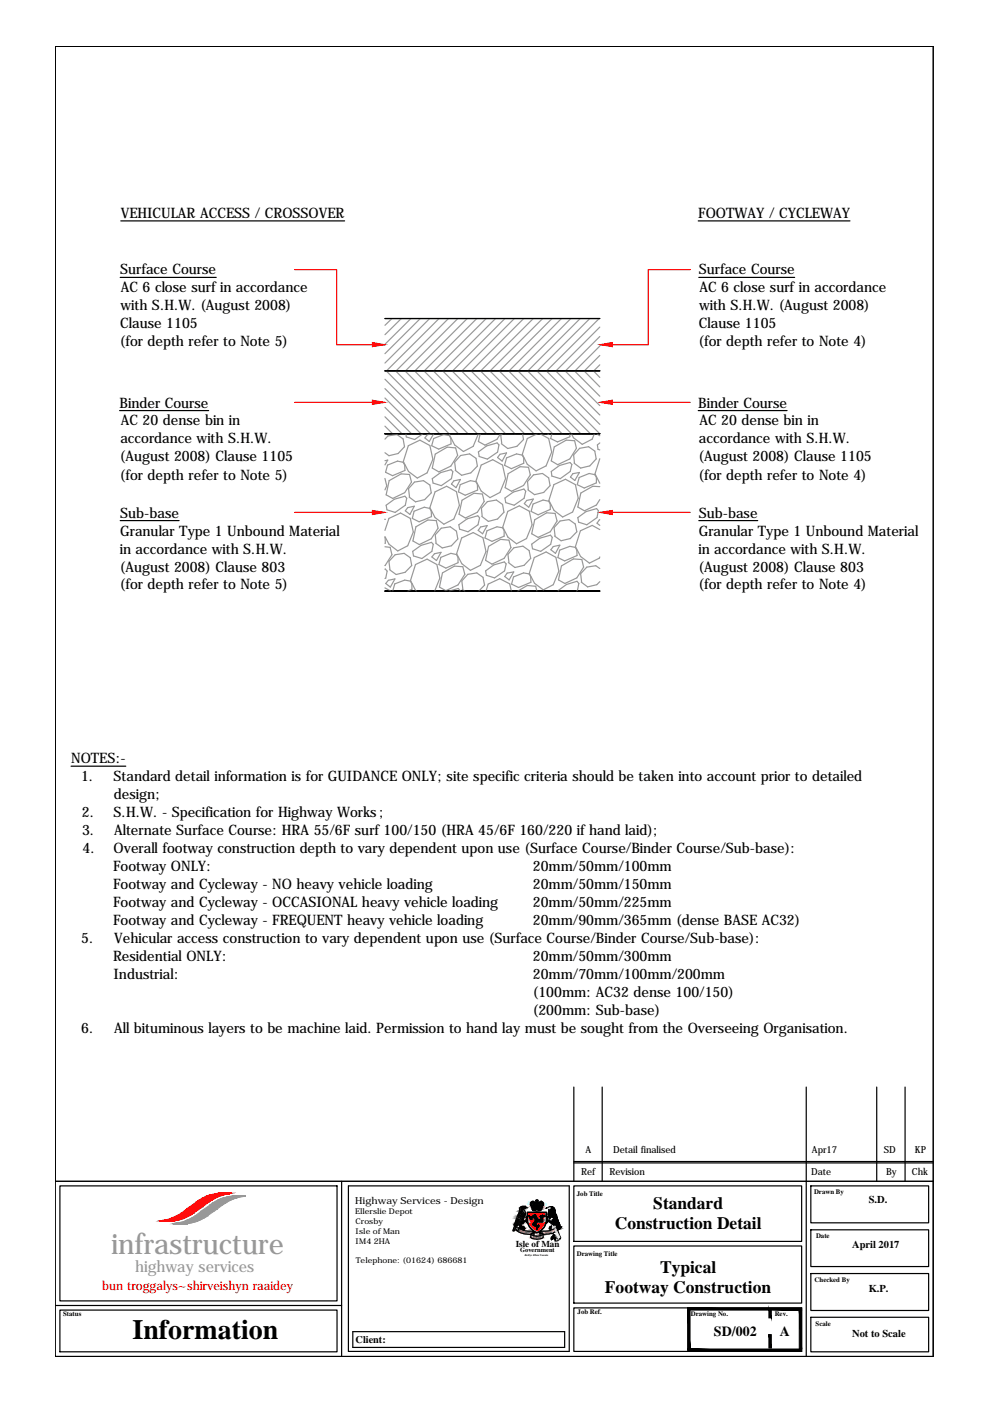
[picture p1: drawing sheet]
<svg xmlns="http://www.w3.org/2000/svg" width="210mm" height="297mm" viewBox="0 0 210 297" stroke-linecap="round" stroke-linejoin="round" font-family="sans-serif">
<defs><g id="words">
<text font-size="6.2" fill="#989898" x="23.7" y="265.9">infrastructure</text>
<text font-size="5.9" x="28.1" y="283.9">Information</text>
<g font-size="3.7">
<text x="138.5" y="256.4">Standard</text>
<text x="130.3" y="260.6">Construction Detail</text>
<text x="140" y="269.9">Typical</text>
<text x="128.3" y="274">Footway Construction</text>
</g>
<text font-size="3.4" fill="#989898" x="28.7" y="269.8">highway services</text>
<g font-size="3.1">
<text x="25.6" y="46.2">VEHICULAR ACCESS / CROSSOVER</text>
<text x="148" y="46.2">FOOTWAY / CYCLEWAY</text>
<text x="25.5" y="58.2">Surface Course</text>
<text x="148.2" y="58.2">Surface Course</text>
<text x="25.6" y="65.8">with S.H.W. (August 2008)</text>
<text x="25.6" y="62">AC 6 close surf in accordance</text>
<text x="148.2" y="65.8">with S.H.W. (August 2008)</text>
<text x="148.3" y="62">AC 6 close surf in accordance</text>
<text x="25.5" y="69.6">Clause 1105</text>
<text x="148.2" y="69.6">Clause 1105</text>
<text x="25.4" y="73.4">(for depth refer to Note 5)</text>
<text x="148.1" y="73.4">(for depth refer to Note 4)</text>
<text x="25.4" y="86.4">Binder Course</text>
<text x="148" y="86.4">Binder Course</text>
<text x="25.5" y="94">accordance with S.H.W.</text>
<text x="25.6" y="90.2">AC 20 dense bin in</text>
<text x="148.2" y="94">accordance with S.H.W.</text>
<text x="148.3" y="90.2">AC 20 dense bin in</text>
<text x="25.4" y="97.8">(August 2008) Clause 1105</text>
<text x="25.4" y="101.7">(for depth refer to Note 5)</text>
<text x="148.1" y="97.8">(August 2008) Clause 1105</text>
<text x="148.1" y="101.7">(for depth refer to Note 4)</text>
<text x="25.5" y="109.7">Sub-base</text>
<text x="25.5" y="113.6">Granular Type 1 Unbound Material</text>
<text x="148.2" y="109.7">Sub-base</text>
<text x="148.2" y="113.6">Granular Type 1 Unbound Material</text>
<text x="25.4" y="117.4">in accordance with S.H.W.</text>
<text x="148.1" y="117.4">in accordance with S.H.W.</text>
<text x="25.4" y="121.2">(August 2008) Clause 803</text>
<text x="25.4" y="125">(for depth refer to Note 5)</text>
<text x="148.1" y="121.2">(August 2008) Clause 803</text>
<text x="148.1" y="125">(for depth refer to Note 4)</text>
<text x="15.1" y="161.8">NOTES:-</text>
<text x="17.2" y="165.6">1.</text>
<text x="24.1" y="165.6">Standard detail information is for GUIDANCE ONLY; site specific criteria should be taken into account prior to detailed</text>
<text x="17.4" y="173.2">2.</text>
<text x="24.1" y="173.2">S.H.W. - Specification for Highway Works;</text>
<text x="24.1" y="169.4">design;</text>
<text x="17.4" y="177.1">3.</text>
<text x="24.2" y="177.1">Alternate Surface Course: HRA 55/6F surf 100/150 (HRA 45/6F 160/220 if hand laid);</text>
<text x="17.5" y="180.9">4.</text>
<text x="24" y="184.7">Footway ONLY:</text>
<text x="24.1" y="180.9">Overall footway construction depth to vary dependent upon use (Surface Course/Binder Course/Sub-base):</text>
<text x="113" y="184.7">20mm/50mm/100mm</text>
<text x="24" y="188.5">Footway and Cycleway - NO heavy vehicle loading</text>
<text x="113" y="188.5">20mm/50mm/150mm</text>
<text x="24" y="192.3">Footway and Cycleway - OCCASIONAL heavy vehicle loading</text>
<text x="24" y="196.1">Footway and Cycleway - FREQUENT heavy vehicle loading</text>
<text x="113" y="192.3">20mm/50mm/225mm</text>
<text x="113" y="196.1">20mm/90mm/365mm (dense BASE AC32)</text>
<text x="17.2" y="199.9">5.</text>
<text x="24" y="203.7">Residential ONLY:</text>
<text x="24.2" y="199.9">Vehicular access construction to vary dependent upon use (Surface Course/Binder Course/Sub-base):</text>
<text x="113" y="203.7">20mm/50mm/300mm</text>
<text x="24.1" y="207.5">Industrial:</text>
<text x="113" y="207.5">20mm/70mm/100mm/200mm</text>
<text x="113" y="211.3">(100mm: AC32 dense 100/150)</text>
<text x="113" y="215.2">(200mm: Sub-base)</text>
<text x="17.2" y="219">6.</text>
<text x="24.2" y="219">All bituminous layers to be machine laid. Permission to hand lay must be sought from the Overseeing Organisation.</text>
</g>
<g font-size="3">
<text x="151.4" y="283.2">SD/002</text>
<text x="165.3" y="283.2">A</text>
</g>
<text font-size="2.7" fill="#f00" x="21.7" y="273.6">bun troggalys~shirveishyn raaidey</text>
<g font-size="2.2">
<text x="184.2" y="255">S.D.</text>
<text x="180.7" y="264.5">April 2017</text>
<text x="184.2" y="274">K.P.</text>
<text x="75.4" y="284.7">Client:</text>
<text x="180.7" y="283.4">Not to Scale</text>
</g>
<g font-size="2.1">
<text x="124.2" y="244.4">A</text>
<text x="130" y="244.4">Detail finalised</text>
<text x="172.1" y="244.4">Apr17</text>
<text x="187.4" y="244.4">SD</text>
<text x="194" y="244.4">KP</text>
<text x="123.2" y="249.1">Ref</text>
<text x="129.2" y="249.1">Revision</text>
<text x="172" y="249.1">Date</text>
<text x="187.9" y="249.1">By</text>
<text x="193.3" y="249.1">Chk</text>
</g>
<text font-size="2" x="75.3" y="255.3">Highway Services - Design</text>
<text font-size="1.9" x="109.3" y="264.4">Isle of Man</text>
<g font-size="1.7">
<text x="75.3" y="257.4">Ellerslie Depot</text>
<text x="75.4" y="261.7">Isle of Man</text>
<text x="75.4" y="263.7">IM4 2HA</text>
<text x="75.4" y="259.6">Crosby</text>
<text x="75.4" y="267.9">Telephone: (01624) 686681</text>
</g>
<g font-size="1.5">
<text x="122.3" y="253.6">Job Title</text>
<text x="172.6" y="253.2">Drawn By</text>
<text x="173" y="262.5">Date</text>
<text x="122.3" y="266.3">Drawing Title</text>
<text x="172.7" y="271.8">Checked By</text>
<text x="13.4" y="279.1">Status</text>
<text x="122.5" y="278.7">Job Ref.</text>
<text x="146.5" y="279">Drawing No.</text>
<text x="164.3" y="279">Rev.</text>
<text x="172.9" y="281.1">Scale</text>
</g>
<text font-size="1.4" x="110.3" y="265.5">Government</text>
<text font-size=".6" x="111.3" y="266.2">Reiltys Ellan Vannin</text>
<g font-size=".4">
<text x="110.1" y="261" transform="rotate(23 110.1 261)">QUO</text>
<text x="110.9" y="261.3" transform="rotate(9 110.9 261.3)">CUN</text>
<text x="111.8" y="261.5" transform="rotate(3 111.8 261.5)">QUE</text>
<text x="112.9" y="262.4" transform="rotate(14 112.9 262.4)">JE</text>
<text x="113.5" y="262.6">CER</text>
<text x="114.4" y="262.6" transform="rotate(-18 114.4 262.6)">IS</text>
<text x="115.7" y="261.5" transform="rotate(-9 115.7 261.5)">STA</text>
<text x="116.6" y="261.4" transform="rotate(-21 116.6 261.4)">BIT</text>
</g>
</g></defs>
<g fill="none" stroke="#000" stroke-width=".25">
<path d="M11.7 9.8h186.2v277.8h-186.2zM25.5 58.8h20.3M25.6 46.8h47.5M148 46.8h32.2M148.2 58.8h20.3M81.6 78.6h45.6M81.6 67.5h45.6M25.4 87.1h18.8M81.6 92h45.6M127.2 92h-45.6h45.6M148 87.1h18.9M25.5 110.4h12.5"/>
<path d="M148.2 110.4h12.5M81.6 125.3h45.6M127.2 125.3h-45.6h45.6M15.1 162.4h11.6M121.7 230.5v20M127.7 230.5v20M170.9 230.5v57.1M185.9 230.5v20M191.9 230.5v20M11.7 250.5h186.2M12.7 251.4h58.8v24.4h-58.8zM72.4 250.5v37.1"/>
<path d="M73.9 251.4h46.8v35.1h-46.8zM109.1 259.7h.1M109.1 259.7v.1M109.1 259.8h.1M109.1 259.8l.1 .1-.4 1.1 .3-.1 .8-1.3 .7 .6M109.2 259.8h.1M109.3 259.9v.2M109.6 259.7l-.2 .2-.1-.1M109.6 259.8v.1M109.6 259.3l.3 .3M109.6 259.6l-.1 .1M109.6 259.7l.1 .1"/>
<path d="M109.6 259.5h.1M109.7 259.6h.1M109.7 258.4l-.5 1.1M109.7 259.3h.1M109.8 258.5l-.5 1M109.8 259.4l.1 .1M109.9 259.3h.1M109.9 258.5l-.4 .8M109.9 259.2l.1 .1M109.9 259l.2 .1M110 258.8l.1 .1M110.1 259.5l.1 .1"/>
<path d="M110.1 259.6h.1M110.1 259.1l.2 .1M110.2 258.9l.1 .1M110.2 259.3v.1M110.2 258.6h.1M110.2 258.8h.1M110.2 259.6l.1 .1M110.3 257.1l-.5 .9M110.3 259.5h.1M110.3 257l-.4 .5M110.3 259.3h.1M110.4 259.1h.1"/>
<path d="M110.4 259.9h.1zM110.4 257.1l-.5 1.1M110.4 259.9h.1M110.4 258.5l.1 .9M110.4 260h.2M110.4 259.5l-.1 .4-.1-.1M110.5 258.5l.2 .1M110.5 259.8l-.1 .1M110.6 259.4l-.2 .1 .4 .7M110.6 259.4h.1M110.6 256h.1M110.6 257l-.2 .7-.4 .5"/>
<path d="M110.6 259.9h-.2M110.6 259.2h.1M110.6 256.3l.1 .2 .2-.2M110.6 256.3h.1M110.6 256.3l-.1-.1-.1 .2 .3 .3a.23 .23 0 0 0-.4 0 .23 .23 0 0 0 0 .3 .48 .48 0 0 1 .7 0 .48 .48 0 0 1 0 .7l-.4 .5a1.87 1.87 0 0 0-1.1 1.3l-.3 .3M110.6 260v.1M110.6 256.1l.1 .1M110.7 256h.1M110.7 256h-.1M110.7 256.7h.1M110.7 257.1l-.4 1M110.7 259.3h.1"/>
<path d="M110.7 258.4l.1 .1M110.7 256l.3-.1-.2 .2zM110.7 256.2h.1M110.7 256.5h.1M110.7 259.2h.1M110.7 258.8l.1 .1M110.7 259l.1 .1M110.7 258.3l.2 .1M110.8 257.1l-.1 .6-.3 .4M110.8 256.3h.1M110.8 259.3h.1M110.8 258.2h.2"/>
<path d="M110.9 256.1h.1M110.9 256.3h-.1M110.9 256.1v.1M110.9 256.2l-.1 .1M110.9 259.1v.1M110.9 259h.1M110.9 258.8h.1M110.9 256.2h.1M110.9 256.2v.1M110.9 257.2l-.2 .8M110.9 258l.1 .1M111 258.4v.8"/>
<path d="M111 255.9h-.3M111 256.2l.1 .1M111 256.4v.1M111 257.9l.2 .1M111 255.8v.2M111 256h.1M111 256l-.1 .1M111.1 257.8l.1 .1M111.1 257.7h.2M111.2 255.8v.3l-.3 .1M111.2 257.6h.1M111.2 257.5h.1"/>
<path d="M111.2 258.9l-.1 .2M111.2 256l-.1 .1M111.2 257.4h.1M111.2 257.2l.1 .1M111.3 258.9l-.1 .1M111.3 258.8v.2M111.3 255.9v.2h-.1a.5 .5 0 0 0 .1 .8l.1 .5-.3 .8-.6 .8-.1-.1M111.3 255.9h.1M111.3 255.9a.84 .84 0 0 0-.9 .1 .84 .84 0 0 0-.3 .9l-1 2.8M111.4 258.8v.2M111.4 258.8v.1M111.5 258.8l-.5 .4-.1 .2h-.3"/>
<path d="M111.5 258.2l.1 .2a.5 .5 0 0 1-.6 .5M111.5 258.2l.3-.3v.8M111.5 258.7v.1M111.6 258.8h.1M111.6 258.8h-.1M111.6 258.8l.1 .1M111.6 258.1h.1M111.6 259h.1M111.6 258.5h.2h-.2M111.7 259.1h.1M111.7 258.8h.1M111.8 258.8h.1"/>
<path d="M111.7 258.9h.1M111.7 258.3l.1 .1zM111.7 258.9l-.1 .1M111.7 258.1h.1M111.7 258.1v.1l-.2-.1M111.7 258.2h.1M111.7 258.2h-.1M111.8 258.7h.1M111.8 258.7v.3M111.8 259.2v.1M111.8 259h-.1M111.8 258.4l-.2 .1h.2"/>
<path d="M111.8 257.9l-.2 .2M111.8 259h.1M111.8 257.1h4a4.6 4.6 0 0 1-.4 3.1l-.7 .7a1 1 0 0 1-1.7 0l-.4-.4a2.62 2.62 0 0 1-.8-1.9zM112.2 257.8h-.1M112.2 257.7l.2 .4 .1-.1M112.2 257.9h.1M112.3 257.8h-.1M112.3 258h.1M112.3 258.1h.1M112.3 257.9h.1M112.4 258.4l-.3-.7a.55 .55 0 0 0 .5 .3 .55 .55 0 0 0 .6-.3l.1-.2 .3 .2 .4 .7-.2 .3M112.4 258.4h.1"/>
<path d="M112.4 258.4l.9-.3 .2 .5 .3 .1M112.4 258.2l.1 .1M112.4 257.9v.1M112.5 255.3l.1 .1zM112.5 255.5h.1zM112.5 258.4l.2-.1 .1 .2-.1 .1zM112.5 255l.1 .1zM112.5 255.3h.1M112.5 255.4h.1M112.6 255.5h.1M112.6 258.4v-.1v.2M112.7 258.5h.1"/>
<path d="M112.6 255h.1M112.7 255.8h.1M112.7 255.8l.1 .2M112.8 256l-.1 .3 .3 .2M112.8 256h.1M112.9 256.2h.2l-.2 .2M112.9 254.9h.1M112.9 258.1v.1M112.9 256.6a1.83 1.83 0 0 1 1.9 0 1.83 1.83 0 0 1-1.9 0zM113 257.8l.1 .2-.6 .2 .1-.2M113 257.8l.1 .2-.3 .1M113 259.6h.1z"/>
<path d="M113 254.9h.1M113.1 256.5h.1h-.1M113.1 259.6h.1M113.1 258.1v.1M113.2 257.7l.2 .3 .3-.2M113.2 255.7h.1M113.2 254.9h.1M113.2 257.7l.2 .3 .1-.1M113.2 259.2v.1M113.2 259.5l.2 .1-.2 .3 .2-.3-.3-.2 .1 .1M113.2 256h-.2l-.1-.1h.1l-.1-.2-.1 .1 .1-.3-.3 .1 .2 .4M113.2 256h.1"/>
<path d="M113.2 258h.1M113.2 258l.1 .1M113.2 255.5l.1 .3M113.3 255.9h.1M113.3 255.5h.1M113.4 256.4h.2h-.2M113.4 255.7h-.2M113.4 255.7l.1-.1-.2 .1-.1-.3v.3l-.2-.1v.1l.2 .3M113.4 255.7h.1M113.4 255.7l.1 .3 .2-.3M113.5 257.6h.1M113.4 255h.1"/>
<path d="M113.4 258.1l.1 .4M113.5 258l.3 .7M113.5 255.2h-.6l-.2 .2M113.5 255v.1zM113.5 258.6v.2M113.5 258.8l.2 .1-.4 .5M113.5 259.6v.1M113.5 259.2l.1 .1M113.5 258.5v-.3l.1 .3M113.5 256.6h-.2h1.1h-.3M113.5 258l.3 .5h.1M113.5 258.1l.1 .5"/>
<path d="M113.6 255l.1 .3zM113.6 258.2l-.2 .1M113.6 257.8l-.2 .1M113.6 256.1l.2-.2 .2 .2-.2 .2zM113.6 255.2l-.8-.2-.2 .3 .1 .3M113.7 255.3l-.8-.3-.2 .3 .1 .3M113.7 254.9l.1-.3-.2 .1v-.2l.2 .1-.1-.2 .4 .1v.2l-.2-.1 .1 .3M113.7 258.5h-.2M113.7 259.6l-.1 .1M113.7 259.1l-.3 .2M113.7 254.6h.1M113.7 257.9v.1"/>
<path d="M113.7 259l.1 .1M113.7 255.7h.1M113.7 255.7l-.1 .1v-.3l.2 .1-.1-.2h.3l-.1 .2 .2-.1-.1 .2a.16 .16 0 0 0 .1 .3 .16 .16 0 0 0 .2-.1l-.2-.2 .1-.2 .2 .2 .1-.3v.3l.1-.1 .1 .2-.3 .2h.4l.1-.5 .2 .1-.2 .4M113.7 254.9v.2M113.7 254.9v.1M113.7 259.1l-.2 .3M113.7 259.2l-.2 .2M113.8 260l-.3-.2-.1 .1 .1-.2 .5 .5h-.2M113.8 258.8l-.5 .7M113.8 258.8h-.3l-.4 .6a.25 .25 0 0 0-.2 .3 .25 .25 0 0 0 .3 .2l.6 .3-.1 .5 .5-.5M113.8 258.8l.1 .3-.4 .4 .7 .7M113.8 256.3l.2 .1h-.2"/>
<path d="M113.8 255l.1 .1zM113.9 254.9h.1M113.8 255.2l-.1-.1 .1 .3-.1-.1M113.8 259.9h-.1M113.8 259l-.3 .3M113.8 255.6h.1M113.9 254.8h.1M113.9 254.6h.1M113.9 255h.1M113.9 255.2l.1-.1v.2M113.9 258.8h.8M113.9 255.4h.1"/>
<path d="M114 254.9v.1M114 255.3h.1M114 255.3l-.1 .1M114 254.9l-.1 .2M114 258.4l.1 .1M114 255.3v.1M114 259.1h-.1M114 255.3v-.3v.3l.8-.3 .2 .2-.1 .4M114 255.2l.9-.2 .2 .2-.1 .4M114 258.7l.4 .1M114.1 256.4l.2 .1h-.2l.1-.1M114.1 259.9l-.1 .2 .1-.2"/>
<path d="M114.2 259.9h.1M114.1 258.6v.2M114.2 259.8v-.1l-.2 .1v.1h.1M114.2 259.8h.1v.1l-.1 .1-.1-.1M114.2 258.8h.3M114.2 258.7l.3 .1M114.2 258.6l.3 .1M114.2 258.6l.4 .1M114.3 255.2h.5l.2 .2M114.3 254.9l.1 .2zM114.3 255h.1M114.3 255.9h.1"/>
<path d="M114.3 255.7h.2M114.4 254.9h.2zM114.4 256.5l.2 .1-.1-.1M114.4 258.6v.2M114.5 255.5l-.1 .3M114.5 254.9h.2zM114.5 259.1h.1M114.6 255.8h.1M114.6 257.9h.1M114.6 258.9l-.6-.1v.2M114.7 257.9h.2h-.2M114.7 257.9l-.1-.2-.1 .1v.2l.1 .1v-.1"/>
<path d="M114.7 257.9l.1 .1h-.2M114.7 254.8l.1 .1zM114.7 254.9h.1M114.7 258.4l.1 .1M114.7 258.6h.1M114.8 258.2h.1M114.8 258.8v.3M114.8 257.7l.8 .1-.5 .3v.9l-.2 .1h-.9l-.1-.3 .2-.3 .5 .1zM114.8 254.9h.1zM114.8 254.9h.1M114.8 258.5v.2M114.9 256.2h-.3l.1 .3"/>
<path d="M114.9 256l.1 .3-.2 .1M114.9 256h.1M114.9 258.2v.3h.1M114.9 259l.1 .1zM115 257.8h.1M115 257.8l-.1 .1M115 255.8l-.1 .1v.1M115 258.7l-.3 .1v.1M115 259h.1M115.1 258l-.2-.1-.1 .6h.3M115.1 258.7l-.4 .1v.3M115.1 255.2h.1v.1z"/>
<path d="M115.1 255h.1M115.1 255.5h.1M115.1 255.4h.1M115.1 257.8h.1M115.2 257.8v.2M115.4 257.8l-.1 .1M115.5 257.8l-.1 .1M115.5 257.8v.1M115.6 257.9h-.5v.1M115.9 257.9v-.9h-4.1l.1 2.3-.1-.3M115.9 257.9l-.1 1.4M115.9 257.9l.3 .2-.1 .5 .6 .2"/>
<path d="M115.9 257.9l.1 1.2-.2 .2M115.9 258.8h.1M115.9 258.9h.1M115.9 259h.1M116 258h.1M116 259.2h.1M116 258.8h.1M116 258.9h.1M116 259.1h.1M116 259.2l-.1 .1M116 258.4l.1 .1M116 258.3h.1"/>
<path d="M116 259.2h-.1M116 258.9l-.1 .4a3.6 3.6 0 0 1-2.1 2.1 4 4 0 0 1-2-2.1l-.2-.3M116 258.2h.1M116.1 258.5h.1M116.1 258.8l.6 .4M116.1 258.8h.1M116.1 258.8l-.1 .1M116.1 258l-.1 .1M116.1 258.3v.1M116.1 258.3h.1M116.1 258.2h.1M116.2 258.6v.2"/>
<path d="M116.3 258.8v.1M116.3 258.8l.1 .2M116.3 258.8v.2M116.5 256.4h.1M116.5 258.9v.1M116.5 258.9v.2M116.6 258.9h.1M116.7 258.8v.4M116.7 259.2l.2 .1M117 258.2h.2a1.28 1.28 0 0 1 .5 1.2l.3 .5 .8 2.4-.1 .3M117 255.9l-1.1 .3 .6 .2a2.27 2.27 0 0 0 .2 2.2v.2M121.7 251.4h48.3v11.8h-48.3z"/>
<path d="M121.7 246.6h76.2M121.7 246.3h76.2M171.9 251.4h25v7.9h-25zM11.7 276.8h60.7M12.7 277.8h58.8v8.8h-58.8zM108.9 260.8h.1M108.9 260.7h.2M109 260.5l.1 .1M109.1 260.4h.1M109.2 260.2l.1 .1M109.3 260v.1M109.3 260.1h.1"/>
<path d="M110.2 260.2h.4M110.2 260.2h.1M110.2 260.2l-.1 .2 .1-.1 .4 .1M110.2 260.2v.1M110.3 260.2h.1M110.3 260.3h.1M110.4 260.2l-.1 .1M110.4 260.2v.2M110.4 260.4h.1M110.4 260.3v.1M110.6 260.3h.1M110.6 260.4h.1"/>
<path d="M110.6 260.4l.4 .3M110.6 260.1h.1M110.6 260.3v.1M110.7 260.1h-.2M110.7 260.4h.1M110.7 260.2h.1M110.7 260.4v.1M110.7 260.5h.1M110.8 260.2h.3l.2 .1v.2l-.5-.1 .3 .2M110.8 260.4h.1M110.8 260.2h.1M110.8 260.3v.1"/>
<path d="M110.8 260.4l-.1 .1M110.9 260.4h.1M110.9 260.2v.2zM110.9 260.2v.1M111 260.7h.1M111 260.6h.1M111 260.2h.1M111 260.3h.1M111.1 260.2l.1 .2M111.1 260.7h.1M111.1 260.7l.1 .1M111.1 260.6v.3l-.1-.2"/>
<path d="M111.1 260.6h.1M111.2 260.3v.1M111.2 260.8h.1M113 261.2l.2 .1-.6 .2-.1 .9a2.6 2.6 0 0 0 2.7 0l-.1-.8-.5-.2-.1-.1 .2-.1M113.2 261.3v.7M113.7 260.7h.1M113.8 260.5h.1M113.8 260.7h.1M113.8 260.6h.1M113.8 260.3l-.1 .4M113.8 260.4h.1M113.9 260.5v.1"/>
<path d="M113.9 260.4h.1M114 260.4h.1M114 260.1l.1 .2M114.2 260.2h.1M114.4 261.3l.2 .7M114.5 261.3h.1M115 261.6h.1M116.5 260.3v.1M116.6 260.4h.1M116.7 260.6v.1M116.7 260.2l-.1 .1M116.8 260.7h.1"/>
<path d="M116.9 261.5l.2-.1 .2 .2-.1 .7-.3 .1M116.9 260.3l-.3 .1M116.9 262.6h.2l-.2 .1M116.9 260.1v.1M116.9 262.7h.1M116.9 262.7v.1M116.9 260.1h.1M116.9 260.1a.36 .36 0 0 0-.4 0 .36 .36 0 0 0 0 .4l.1-.1M116.9 260.4l-.3 .2 .1 .2 .1-.1M116.9 260.6l-.1 .1M116.9 262.4h.1M116.9 262.7l.1 .1"/>
<path d="M117 262.4h.1M117 262.4v.1M117 262.7v.1M117 262.7h.1M117 262.4v.2M117.1 262.6v.1M117.1 262.3l.2 .1h-.2M117.2 262.2l.1 .1M117.2 262.3h.1M117.3 262.4h.1M117.3 262.1h.1M117.3 262.1h.1h-.1"/>
<path d="M117.3 262.2h.1M117.3 262.5v.1M117.3 262.5h.1M117.3 262.4l.1 .1M117.4 261.9h.1M117.4 261.9l-.1 .1M117.4 261.9v.1M117.5 262.5l-.1-.1v.2M117.5 260.5a6.3 6.3 0 0 1-2.8 .6l-.3 .2 .2 .2a.29 .29 0 0 1 .4 .2 .29 .29 0 0 1-.4 .3 1.41 1.41 0 0 1-1.9-.4l.5-.2v-.2l-.2-.1a4.6 4.6 0 0 1-3.2-.9l.3 .6-.8-.1 .9 .6 1 .3 1.4 .1M117.5 262.8l.4-.3-.3 .6 .8-.1M117.6 262.4h.1M117.6 262.4h-.3l.4-.6 .7 1"/>
<path d="M117.6 262.5h.1M117.7 262.5h.1M117.7 262.5v.1M117.7 262.4v.3v-.2l-.3 .1-.5 .3M117.7 262.7h.1M117.7 262.4h.1M118.4 260.7l-1.4 .8-1.9 .2M118.4 262.8h.1M118.7 262.6v.2h-.3M118.7 262.6h.1M118.7 262.4h.1M121.7 264.2h48.3v12.1h-48.3z"/>
<path d="M121.7 277.3h48.3v9.2h-48.3zM171.9 260.7h25v7.8h-25zM171.9 270h25v7.8h-25zM171.9 279.3h25v7.3h-25zM74.8 282.3h44.9v3.4h-44.9z"/>
<circle cx="112.5" cy="255.2" r=".07"/>
<circle cx="112.7" cy="255" r=".07"/>
<circle cx="112.8" cy="254.9" r=".07"/>
<circle cx="112.9" cy="254.8" r=".08"/>
<circle cx="113.1" cy="254.9" r=".07"/>
<circle cx="113.2" cy="254.9" r=".07"/>
<circle cx="113.3" cy="255" r=".08"/>
<circle cx="113.4" cy="256.2" r=".13"/>
<circle cx="113.8" cy="258.8" r=".09"/>
<circle cx="113.8" cy="255.7" r=".09"/>
<circle cx="113.8" cy="255.1" r=".07"/>
<circle cx="113.9" cy="255.3" r=".07"/>
<circle cx="114.2" cy="255" r=".08"/>
<circle cx="114.3" cy="256.2" r=".15"/>
<circle cx="115" cy="255" r=".07"/>
<circle cx="115.1" cy="255.1" r=".08"/>
<circle cx="115.2" cy="255.5" r=".08"/>
<circle cx="115.2" cy="255.3" r=".07"/>
</g>
<g fill="none" stroke="#989898" stroke-width=".25">
<path d="M81.9 78.6l13.3 13.4M83.1 67.5l-1.5 1.5M83.9 78.6l13.3 13.4M85.1 67.5l-3.5 3.5M85.9 78.6l13.3 13.4M87.1 67.5l-5.5 5.5M87.9 78.6l13.3 13.4M89.1 67.5l-7.5 7.5M89.9 78.6l13.3 13.4M91.1 67.5l-9.5 9.5M91.9 78.6l13.3 13.4M93.1 67.5l-11.1 11.1"/>
<path d="M93.9 78.6l13.3 13.4M95.1 67.5l-11.1 11.1M95.8 78.6l13.4 13.4M97.1 67.5l-11.1 11.1M97.8 78.6l13.4 13.4M99.1 67.5l-11.1 11.1M99.9 78.6l13.3 13.4M101.1 67.5l-11.1 11.1M101.9 78.6l13.3 13.4M103.1 67.5l-11.2 11.1M103.8 78.6l13.4 13.4M105.1 67.5l-11.2 11.1"/>
<path d="M105.8 78.6l13.4 13.4M107.1 67.5l-11.1 11.1M107.8 78.6l13.4 13.4 .4 .8 1.8 1.4 2.2-1.1 .4-1.1M109.1 67.5l-11.1 11.1M109.8 78.6l13.3 13.4M111 67.5l-11.1 11.1M111.8 78.6l13.4 13.4M113.1 67.5l-11.2 11.1M113.8 78.6l13.4 13.4M115.1 67.5l-11.2 11.1M115.8 78.6l11.4 11.4M117.1 67.5l-11.2 11.1"/>
<path d="M117.8 78.6l9.4 9.4M119 67.5l-11 11.1M119.8 78.6l7.4 7.4M121 67.5l-11.1 11.1M121.8 78.6l5.4 5.4M123 67.5l-11.1 11.1M123.8 78.6l3.4 3.4M125.1 67.5l-11.2 11.1M125.8 78.6l1.4 1.4M127 67.5l-11.1 11.1M127.2 69.4l-9.3 9.2M127.2 71.3l-7.3 7.3"/>
<path d="M127.2 73.4l-5.3 5.2M127.2 75.4l-3.3 3.2M127.2 77.4l-1.3 1.2M81.6 90.4l1.6 1.6M81.6 88.4l3.6 3.6M81.6 86.4l5.6 5.6M81.6 84.4l7.6 7.6M81.6 82.4l9.6 9.6M81.6 80.4l11.6 11.6M81.6 97.7l.6-.1-.6 1M81.6 93.1l.7-.7 1.9-.3 1.3 1 .3 1.6-1.4 1.5-1.9 .4-.9-.6M82.2 98.6l2.1-.8 1.2 .2 .3 .6 .1 1.2-2.7 1.1-1.5-.8z"/>
<path d="M86.1 92v.6l1.8 .6 1.8-1.2M86.6 94.5l2.4-1.2 2.1 1.2 .7 2.9-1.2 2.9-2.1 1.1-1.9-1.4-1.1-2.2zM91.6 92l-1 .2-.5 .7 .9 .7 .9-1.6M91.9 93l2.2-.9 1.2 .2 .3 .6v1.2l-2.6 1.1-1.5-.7zM92.3 96.3l2.5-1.5 1.8 .2 .4 1.5-1.4 2.3-2.6 1.2-1.3-.8zM95.4 92l-.1 .2 1.1 2.1 1.9 1.4 2-1.1 1.1-2.6M96.6 99.7l-.2-1.7 1.3-1.4 1.9-.4 1.3 1 .3 1.6-1.4 1.5-1.9 .5-1.4-1.1M101.4 95.8l1.8-1.3 2.2-.6 .4 .4-.3 1.6-2.2 1.4-1.7-.5zM101.8 92l-.4 1.6 1.4 .8 2.6-1.3 .7-1.1M102 98.6l2.5-1.1 2.1 1.1 .6 2.9-1.2 2.9-2.1 1.1-1.9-1.4-1.1-2.1zM106 96.3l1.4-.3-.9 1.8-1-.8zM106.5 92l-.3 .3 .2 1.7"/>
<path d="M107.4 97.1l2.1-.9 1.2 .3 .3 .6v1.1l-2.6 1.2-1.4-.7zM110.8 92l.2 1.2-1.4 1.4-1.9 .5-1.4-1M113.9 92l-2.1 1-1.1 3.3 1.1 2.1 1.9 1.4 2.1-1 1.2-2.9-.7-2.9-1.8-1M116.1 92l.1 .1 .1-.1M116.9 100l1.7-1.3 2.3-.6 .3 .4-.3 1.5-2.1 1.5-1.8-.6zM117 92l-.2 1 1.4 .7 2.6-1.1v-.6M117.5 94.8l2.6-1.5 1.7 .1 .4 1.7-1.4 2.2-2.6 1.2-1.3-.8zM121.8 98.1l-.2-1.7 1.3-1.3 1.9-.4 1.3 .9 .3 1.7-1.3 1.5-2 .4-1.4-1M126.7 92v.1l.5 .3M127.2 93.9l-.5 .4 .1 1 .4 .1M127.2 97.3l-1 3.2 1 2M81.6 112.5l.9-2.6 2.4-1.1 2.1 1.1 .6 2.9-1.2 2.9-2.1 1.1-1.8-1.4-.9-1.6"/>
<path d="M81.6 101.4l.4 1.6-.4 .9M81.6 110.1h.1M81.6 113.9v1.3M81.6 115.9l1.1 .1 .4 1.6-1.5 2.3M81.9 107.1l1.7-1.3 2.3-.6 .3 .4-.3 1.5-2.1 1.5-1.8-.5zM82.5 101.9l2.5-1.4 1.8 .1 .4 1.6-1.4 2.3-2.5 1.2-1.4-.8zM86.4 107.6l1.4-.3-.9 1.8-1-.8zM86.8 105.3l-.2-1.7 1.3-1.4 1.9-.3 1.3 .9 .3 1.7-1.4 1.4-1.9 .5-1.4-1M87.5 116.9l1.8-1.3 2.2-.6 .4 .4-.3 1.5-2.1 1.5-1.8-.5zM87.8 108.4l2.2-.9 1.1 .3 .3 .6 .1 1.1-2.6 1.1-1.5-.7zM88.2 111.7l2.5-1.4 1.8 .1 .4 1.6-1.5 2.2-2.5 1.3-1.4-.8zM91.7 101.5l1.7-1.3 2.2-.6 .4 .4-.3 1.5-2.1 1.5-1.8-.6z"/>
<path d="M92.1 117.4l1.4-.3-1 1.7-.9-.7zM92.2 104.3l2.5-1.2 2.1 1.1 .6 3-1.2 2.8-2.1 1.1-1.9-1.4-1.1-2.1zM92.5 115.1l-.2-1.7 1.3-1.4 1.9-.3 1.3 .9 .3 1.7-1.4 1.4-1.9 .5-1.4-1M93.5 118.2l2.1-.9 1.2 .3 .3 .6v1.1l-2.6 1.2-1.5-.8zM96.2 102l1.4-.3-.9 1.7-1-.8zM97.3 111.3l1.8-1.3 2.2-.6 .4 .4-.4 1.5-2.1 1.4-1.7-.5zM97.6 102.8l2.1-.9 1.2 .2 .3 .6 .1 1.2-2.7 1.1-1.4-.7zM97.9 114.1l2.4-1.2 2.1 1.1 .6 2.9-1.1 3-2.2 1-1.8-1.4-1.1-2.1zM98 106.1l2.5-1.5 1.8 .1 .4 1.6-1.5 2.3-2.5 1.2-1.4-.8zM101.9 111.7l1.4-.3-1 1.8-.9-.7zM102.2 109.4l-.1-1.6 1.2-1.4 1.9-.4 1.4 .9 .2 1.7-1.3 1.4-2 .5-1.3-1M103.3 112.5l2.1-.8 1.2 .2 .3 .6v1.2l-2.6 1.1-1.5-.7z"/>
<path d="M103.6 115.8l2.5-1.4 1.8 .1 .4 1.6-1.4 2.3-2.6 1.2-1.3-.8zM107.1 105.6l1.7-1.3 2.3-.6 .4 .5-.4 1.4-2.1 1.5-1.8-.5zM107.7 108.4l2.4-1.2 2.1 1.2 .6 2.9-1.2 2.9-2.1 1.1-1.8-1.4-1.1-2.1zM107.7 100.4l2.6-1.5 1.8 .2 .3 1.6-1.4 2.2-2.5 1.3-1.4-.8zM107.9 119.2l-.2-1.7 1.3-1.4 1.9-.3 1.3 .9 .3 1.7-1.4 1.5-1.9 .4-1.4-1M111.7 106.1l1.4-.3-1 1.7-.9-.7zM112 103.8l-.2-1.7 1.3-1.4 1.9-.3 1.3 .9 .3 1.7-1.3 1.4-2 .5-1.4-1M112.7 115.4l1.8-1.3 2.2-.6 .4 .4-.3 1.5-2.2 1.5-1.7-.6zM113 106.9l2.1-.9 1.2 .3 .4 .6v1.1l-2.6 1.1-1.5-.7zM113.3 118.2l2.5-1.2 2.1 1.2 .6 2.9-1.2 2.9-2.1 1.1-1.9-1.4-1.1-2.1zM113.4 110.2l2.5-1.5 1.8 .2 .4 1.6-1.4 2.2-2.6 1.2-1.4-.7zM117.3 115.9l1.4-.3-.9 1.7-1-.7z"/>
<path d="M117.4 102.8l2.5-1.2 2.1 1.2 .6 2.8-1.2 3-2.1 1-1.8-1.4-1.1-2.1zM117.7 113.6l-.2-1.7 1.2-1.4 2-.3 1.3 .9 .3 1.6-1.4 1.5-1.9 .5-1.4-1.1M118.7 116.6l2.1-.8 1.2 .2 .3 .6v1.2l-2.6 1.1-1.4-.7zM119 120l2.6-1.5 1.8 .1 .3 1.6-1.4 2.3-2.5 1.2-1.4-.7zM121.5 100.4l1.4-.2-1 1.7-1-.8zM122.5 109.7l1.7-1.2 2.3-.7 .4 .5-.3 1.4-2.2 1.6-1.7-.6zM122.8 101.2l2.1-.8 1.2 .2 .3 .6v1.2l-2.5 1.1-1.5-.7zM127.2 112.3l-1.6-.9-2.5 1.1-1.1 3.4 1.1 2.1 1.9 1.4 2.1-1.1 .1-.2M127.2 110.2l-.6 .7 .6 .5M127.2 103.2l-1.5-.1-2.6 1.4-.6 3 1.4 .8 2.5-1.2 .8-1.2M81.6 120.7l.5 .4-.3 1.5-.2 .1M81.6 124.6l1.2 .7"/>
<path d="M82.3 123l1.4-.3-.9 1.8-1-.8zM82.7 120.7l-.2-1.7 1.3-1.4 1.9-.3 1.3 1 .3 1.6-1.4 1.4-1.9 .5-1.4-1M83.3 125.3l.4-1.5 2.1-.8 1.2 .2 .3 .6v1.1l-.8 .4M88.3 125.3l-1.3-2.2 1.1-3.4 2.5-1.2 2 1.2 .7 2.9-1.1 2.7M93.8 121.5l2.6-1.5 1.7 .2 .5 1.6-1.5 2.2-2.6 1.2-1.3-.7zM95.3 125.3l1.9-.5 .3 .5M98 124.9l.6 .4M98.1 124.9l-.2-1.7 1.3-1.4 1.9-.3 1.3 .9 .3 1.7-1.2 1.2M103 121l1.7-1.2 2.2-.7 .4 .5-.3 1.4-2.1 1.5-1.8-.5zM103 125.3l.5-1.5 2.5-1.1 2.1 1.1 .3 1.5M107.5 121.5l1.4-.2-.9 1.7-1-.8zM108.9 122.3l2.1-.8 1.2 .2 .3 .6 .1 1.2-2.7 1.1-1.4-.8z"/>
<path d="M109.8 125.3l2-1.2 1.8 .2 .2 1M118.4 125.3v-.1l1.7-1.3 2.2-.7 .4 .5-.3 1.5-.2 .1M127.2 123.3l-.7 .7-1.9 .4-1.4-1M127.2 120.5l-.9-.6-1.9 .3-1.3 1.4 .2 1.8"/>
</g>
<path d="M62.5 57.2h8.9v15.9h10.2M146.3 57.2h-8.8v15.9h-10.3M62.5 85.3h19.1M127.2 85.3h19.1M62.5 108.6h19.1M127.2 108.6h19.1" fill="none" stroke="#f00" stroke-width=".25"/>
<g fill="#f00" stroke="#f00" stroke-width=".21">
<path d="M127.2 108.6l2.6-.4v.9z"/>
<path d="M127.2 85.3l2.6-.4v.8z"/>
<path d="M127.2 73.1l2.6-.5v.9z"/>
<path d="M79 108.2l2.6 .4-2.6 .5z"/>
<path d="M79 84.9l2.6 .4-2.6 .4z"/>
<path d="M79 72.6l2.6 .5-2.6 .4z"/>
<path d="M112.9 260.7h2l-.5 .4z"/>
<path d="M114.6 255.2h.2z"/>
<path d="M112.9 255.2h.1z"/>
<path d="M112.7 255.5h.2z"/>
<path d="M113.3 255.6h.2z"/>
<path d="M114.1 255.6h.1z"/>
<path d="M113.9 255.5h.2z"/>
<path d="M112.8 255.7h.1z"/>
<path d="M113.4 255.7h.1z"/>
<path d="M114.1 256h.1z"/>
<path d="M113.5 256h.1z"/>
<path d="M113 256h.2z"/>
<path d="M46.6 253h2.2z"/>
<path d="M33.9 258.9h2.9z"/>
<path d="M111.8 257.1l4 1.3v-1.3zM111.8 257.1l4 1.3h-4z"/>
<path d="M111.8 258.4h.7zM111.8 258.4h.7z"/>
<path d="M112.5 258.4h3.3zM112.5 258.4h3.3z"/>
<path d="M111.8 258.4h.7zM111.8 258.4h.7z"/>
<path d="M111.8 258.4l4 .2v-.2zM111.8 258.4l4 .2h-4z"/>
<path d="M111.8 258.6l4 .3v-.3zM111.8 258.6l4 .3h-3.9z"/>
<path d="M111.9 258.9l3.8 .4 .1-.4zM111.9 258.9l3.8 .4h-3.8z"/>
<path d="M111.9 259.3l3.6 .6 .2-.6zM111.9 259.3l3.6 .6h-3.4z"/>
<path d="M112.1 259.9l3.1 .4 .3-.4zM112.1 259.9l3.1 .4h-2.7z"/>
<path d="M112.5 260.3l2.4 .4 .3-.4zM112.5 260.3l2.4 .4h-2z"/>
<path d="M112.9 260.7l.4 .4h1.1zM113.3 261.1h1.1l-.6 .2z"/>
<path d="M114.3 255.2h.1zM114.3 255.2h.1z"/>
<path d="M113.4 255.2h.1zM113.3 255.2h.2z"/>
<path d="M114 255.1v.1zM114 255.1l-.1 .1z"/>
<path d="M113.7 255.1l.1 .1zM113.7 255.1l.1 .1z"/>
<path d="M114.6 255.2h.2zM114.6 255.2h.2z"/>
<path d="M112.9 255.2h.1zM112.9 255.2h.1z"/>
<path d="M114.6 255.2h.2zM114.6 255.2h.2z"/>
<path d="M112.9 255.2h.2zM112.9 255.2h.2z"/>
<path d="M114.6 255.2l.3 .1zM114.6 255.2l.3 .1z"/>
<path d="M112.9 255.2l.2 .1zM112.9 255.2l.2 .1z"/>
<path d="M114.2 255.2l.3 .1zM114.1 255.3h.4z"/>
<path d="M113.3 255.2l.3 .1zM113.2 255.3h.4z"/>
<path d="M114.6 255.3h.3zM114.6 255.3h.3z"/>
<path d="M112.9 255.3h.2zM112.8 255.3h.3z"/>
<path d="M114.6 255.3h.3zM114.6 255.3h.3z"/>
<path d="M112.8 255.3h.3zM112.8 255.3h.3z"/>
<path d="M114.6 255.3h.3zM114.6 255.3h.3z"/>
<path d="M114.1 255.3h.5zM114 255.3h.6z"/>
<path d="M113.2 255.3h.5zM113.2 255.3h.5z"/>
<path d="M112.8 255.3h.4zM112.8 255.3h.4z"/>
<path d="M114.6 255.3h.3zM114.6 255.3h.3z"/>
<path d="M114 255.3h.6zM114 255.3h.6z"/>
<path d="M113.2 255.3h.5zM113.2 255.3h.5z"/>
<path d="M112.8 255.3h.4zM112.8 255.3h.4z"/>
<path d="M114 255.3h.9zM114 255.3h.9z"/>
<path d="M112.8 255.3h.9zM112.8 255.3h.9z"/>
<path d="M114 255.3h.9zM114 255.3h.9z"/>
<path d="M112.8 255.3h.9zM112.8 255.3h.9z"/>
<path d="M114 255.3h.9zM114 255.3h.9z"/>
<path d="M112.8 255.3h.9zM112.8 255.3h.9z"/>
<path d="M114 255.3l.9 .1zM114 255.3l.9 .1z"/>
<path d="M112.8 255.3l.9 .1zM112.8 255.3l.9 .1z"/>
<path d="M114 255.4h.9zM114 255.4h.9z"/>
<path d="M112.8 255.4h.9zM112.8 255.4h.9z"/>
<path d="M113.9 255.4h1zM113.9 255.4h1z"/>
<path d="M112.8 255.4h1zM112.8 255.4h1z"/>
<path d="M113.9 255.4h1zM113.9 255.4h1z"/>
<path d="M112.8 255.4h1zM112.7 255.4h1.1z"/>
<path d="M113.9 255.4h1zM113.9 255.4h1z"/>
<path d="M112.7 255.4h1.1zM112.7 255.4h1.1z"/>
<path d="M113.9 255.4h1zM113.9 255.4h1z"/>
<path d="M112.7 255.4h1.1zM112.7 255.4h1.1z"/>
<path d="M113.9 255.4h1zM113.8 255.4h1.1z"/>
<path d="M112.7 255.4h1.1zM112.7 255.4h1.1z"/>
<path d="M112.7 255.4h2.2zM112.7 255.4h2.2z"/>
<path d="M113.2 255.4h1.3zM113.2 255.4h1.3z"/>
<path d="M113.2 255.4h1.2zM113.2 255.4h1.3z"/>
<path d="M114.5 255.4h.5zM114.5 255.4h.5z"/>
<path d="M112.7 255.4h.5zM112.7 255.4h.5z"/>
<path d="M113.2 255.4h1.2zM113.2 255.4h1.2z"/>
<path d="M114 255.4h.4zM114 255.4h.4z"/>
<path d="M113.7 255.4h.3zM113.7 255.4h.3z"/>
<path d="M113.3 255.4h.4zM113.3 255.4h.4z"/>
<path d="M114.5 255.4h.5zM114.5 255.4h.5z"/>
<path d="M112.7 255.4h.5zM112.7 255.4h.5z"/>
<path d="M114.5 255.4h.5zM114.5 255.4h.5z"/>
<path d="M112.7 255.4h.5zM112.7 255.4h.5z"/>
<path d="M114 255.4h.4zM114 255.4h.4z"/>
<path d="M113.7 255.4h.3zM113.7 255.4h.2z"/>
<path d="M113.3 255.4h.4zM113.3 255.4h.4z"/>
<path d="M114.5 255.4l.5 .1zM114.5 255.4l.5 .1z"/>
<path d="M112.7 255.4l.5 .1zM112.7 255.4l.5 .1z"/>
<path d="M114 255.4l.4 .1zM114 255.4l.4 .1z"/>
<path d="M113.3 255.4l.4 .1zM113.3 255.4l.4 .1z"/>
<path d="M114 255.5h.4zM114 255.5h.4z"/>
<path d="M113.3 255.5h.4zM113.3 255.5h.4z"/>
<path d="M114.5 255.5h.5zM114.5 255.5h.5z"/>
<path d="M112.7 255.5h.5zM112.7 255.5h.5z"/>
<path d="M114 255.5h.4zM114 255.5h.4z"/>
<path d="M113.3 255.5h.4zM113.3 255.5h.4z"/>
<path d="M114.6 255.5h.4zM114.6 255.5h.3z"/>
<path d="M112.7 255.5h.5zM112.7 255.5h.5z"/>
<path d="M114 255.5h.4zM114 255.5h.4z"/>
<path d="M113.3 255.5h.4zM113.3 255.5h.4z"/>
<path d="M114.6 255.5h.3zM114.6 255.5h.3z"/>
<path d="M112.7 255.5h.5zM112.7 255.5h.5z"/>
<path d="M114 255.5h.4zM114 255.5h.4z"/>
<path d="M113.3 255.5h.4zM113.3 255.5h.4z"/>
<path d="M114.6 255.5h.3zM114.6 255.5h.3z"/>
<path d="M114.1 255.5h.3zM114.1 255.5h.3z"/>
<path d="M113.9 255.5h.2zM113.9 255.5h.2z"/>
<path d="M112.7 255.5h.5zM112.7 255.5h.5z"/>
<path d="M114.6 255.5h.3zM114.6 255.5h.3z"/>
<path d="M112.7 255.5h.5zM112.7 255.5h.5z"/>
<path d="M114.1 255.5h.3zM114.1 255.5h.3z"/>
<path d="M113.3 255.5h.3zM113.3 255.5h.3z"/>
<path d="M112.9 255.5h.3zM112.9 255.5h.3z"/>
<path d="M114.2 255.5h.2zM114.2 255.5h.2z"/>
<path d="M114.1 255.5h.1zM114.1 255.5h.1z"/>
<path d="M113.5 255.5h.1zM113.5 255.5h.1z"/>
<path d="M113.3 255.5h.2zM113.3 255.5h.2z"/>
<path d="M114.2 255.5l.2 .1zM114.2 255.5l.2 .1z"/>
<path d="M113.3 255.5l.2 .1zM113.3 255.5l.2 .1z"/>
<path d="M114.1 255.5l.1 .1zM114.1 255.5l.1 .1z"/>
<path d="M113.5 255.5l.1 .1zM113.5 255.5l.1 .1z"/>
<path d="M114.6 255.5l.3 .1zM114.6 255.5l.3 .1z"/>
<path d="M112.9 255.5l.3 .1zM112.9 255.5l.3 .1z"/>
<path d="M114.3 255.6h.1zM114.3 255.6h.1z"/>
<path d="M113.3 255.6h.2zM113.3 255.6h.2z"/>
<path d="M114.1 255.6h.1zM114.1 255.6h.1z"/>
<path d="M113.5 255.6h.1zM113.5 255.6h.1z"/>
<path d="M114.3 255.6h.1zM114.3 255.6h.1z"/>
<path d="M113.5 255.6h.1zM113.5 255.6h.1z"/>
<path d="M114.3 255.6h.1zM114.3 255.6h.1z"/>
<path d="M113.5 255.6h.1zM113.5 255.6h.1z"/>
<path d="M114.3 255.6h.1zM114.3 255.6h.1z"/>
<path d="M113.5 255.6h.1zM113.5 255.6h.1z"/>
<path d="M113.6 255.5l.2 .1zM113.6 255.5l.2 .1z"/>
<path d="M114.6 255.6h.3zM114.6 255.6h.3z"/>
<path d="M112.9 255.6h.3zM112.9 255.6h.3z"/>
<path d="M113.1 255.6h.1zM113.1 255.6h.1z"/>
<path d="M112.8 255.6h.3zM112.8 255.6h.3z"/>
<path d="M114.6 255.6h.3zM114.6 255.6h.3z"/>
<path d="M112.8 255.6h.3zM112.8 255.6h.3z"/>
<path d="M114.6 255.6h.3zM114.6 255.6h.3z"/>
<path d="M112.8 255.6h.3zM112.8 255.6h.3z"/>
<path d="M114.6 255.6h.3zM114.6 255.6h.3z"/>
<path d="M112.8 255.6h.2zM112.8 255.6h.3z"/>
<path d="M114.6 255.6l.3 .1zM114.6 255.6l.3 .1z"/>
<path d="M112.8 255.6l.2 .1zM112.8 255.6l.2 .1z"/>
<path d="M114.6 255.7h.3zM114.6 255.7h.3z"/>
<path d="M112.8 255.7h.2zM112.8 255.7h.2z"/>
<path d="M114.7 255.7h.2zM114.7 255.7h.2z"/>
<path d="M112.8 255.7h.2zM112.8 255.7h.2z"/>
<path d="M114.7 255.7h.2zM114.7 255.7h.2z"/>
<path d="M112.8 255.7h.2zM112.8 255.7h.2z"/>
<path d="M114.1 255.7h.2zM114.1 255.7h.2z"/>
<path d="M113.4 255.7h.2zM113.4 255.7h.2z"/>
<path d="M113.9 255.7h.1zM113.9 255.7h.1z"/>
<path d="M114.1 255.7l.2 .1zM114.1 255.7l.2 .1z"/>
<path d="M113.4 255.7h.2zM113.4 255.7l.2 .1z"/>
<path d="M114.8 255.7l.1 .1zM114.8 255.7l.1 .1z"/>
<path d="M113.9 255.7l.1 .1zM113.9 255.7l.1 .1z"/>
<path d="M113.9 255.8h.2zM113.9 255.8h.2z"/>
<path d="M113.6 255.8h.1zM113.6 255.8h.1z"/>
<path d="M114.1 255.8h.2zM114.1 255.8h.2z"/>
<path d="M113.4 255.8h.2zM113.4 255.8h.2z"/>
<path d="M113.9 255.8h.2zM113.9 255.8h.2z"/>
<path d="M113.6 255.8h.1zM113.6 255.8h.1z"/>
<path d="M114.1 255.8h.2zM114.1 255.8h.2z"/>
<path d="M113.9 255.8h.2zM113.9 255.8h.2z"/>
<path d="M113.6 255.8h.1zM113.6 255.8h.1z"/>
<path d="M113.4 255.8h.2zM113.4 255.8h.2z"/>
<path d="M113.9 255.8h.4zM113.9 255.8h.4z"/>
<path d="M113.4 255.8h.3zM113.4 255.8h.3z"/>
<path d="M113.9 255.8h.4zM113.9 255.8h.4z"/>
<path d="M113.4 255.8h.3zM113.4 255.8h.3z"/>
<path d="M114 255.8h.3zM114 255.8h.3z"/>
<path d="M113.4 255.8h.3zM113.4 255.8h.3z"/>
<path d="M114.5 255.8h.1zM114.5 255.8h.1z"/>
<path d="M113.1 255.8h.1zM113.1 255.8h.1z"/>
<path d="M114.5 255.8l.1 .1zM114.5 255.8l.1 .1z"/>
<path d="M113.1 255.8l.1 .1zM113.1 255.8l.1 .1z"/>
<path d="M112.9 255.8l.2 .1zM112.9 255.8l.2 .1z"/>
<path d="M114.5 255.9h.2zM114.5 255.9h.2z"/>
<path d="M113 255.9h.2zM113 255.9h.2z"/>
<path d="M114 255.8l.3 .1zM114 255.8l.3 .1z"/>
<path d="M113.4 255.8l.3 .1zM113.4 255.8l.3 .1z"/>
<path d="M114 255.9h.3zM114 255.9h.3z"/>
<path d="M113.4 255.9h.3zM113.4 255.9h.3z"/>
<path d="M114.5 255.9h.2zM114.4 255.9h.3z"/>
<path d="M113 255.9h.2zM113 255.9h.2z"/>
<path d="M114.4 255.9h.3zM114.4 255.9h.3z"/>
<path d="M113 255.9h.2zM112.9 255.9h.3z"/>
<path d="M114 255.9h.3zM114 255.9h.3z"/>
<path d="M113.4 255.9h.3zM113.4 255.9h.3z"/>
<path d="M114.4 255.9h.4zM114.4 255.9h.4z"/>
<path d="M112.9 255.9h.3zM112.9 255.9h.3z"/>
<path d="M114 255.9h.3zM114 255.9h.3z"/>
<path d="M113.4 255.9h.3zM113.4 255.9h.3z"/>
<path d="M114 255.9h.3zM114 255.9h.3z"/>
<path d="M113.4 255.9h.3zM113.4 255.9h.3z"/>
<path d="M114.4 255.9h.4zM114.4 255.9h.4z"/>
<path d="M112.9 255.9h.3zM112.9 255.9h.3z"/>
<path d="M114 255.9h.3zM114 255.9h.3z"/>
<path d="M113.4 255.9h.3zM113.4 255.9h.3z"/>
<path d="M114 255.9l.3 .1zM114 255.9l.3 .1z"/>
<path d="M113.4 255.9l.3 .1zM113.4 255.9l.3 .1z"/>
<path d="M114.4 255.9l.4 .1zM114.4 255.9l.4 .1z"/>
<path d="M112.9 255.9l.3 .1zM112.9 255.9l.3 .1z"/>
<path d="M114.4 256h.4zM114.4 256h.4z"/>
<path d="M112.9 256h.3zM112.9 256h.3z"/>
<path d="M114 256h.3zM114 256h.3z"/>
<path d="M113.4 256h.3zM113.4 256h.3z"/>
<path d="M114 256h.3zM114 256h.3z"/>
<path d="M113.5 256h.2zM113.5 256h.2z"/>
<path d="M114.5 256h.3zM114.5 256h.3z"/>
<path d="M112.9 256h.3zM112.9 256h.3z"/>
<path d="M114 256h.3zM114 256h.2z"/>
<path d="M113.5 256h.1zM113.5 256h.2z"/>
<path d="M114.1 256h.1zM114.1 256h.1z"/>
<path d="M113.5 256h.1zM113.5 256h.1z"/>
<path d="M114.5 256h.3zM114.5 256h.3z"/>
<path d="M112.9 256h.3zM112.9 256h.3z"/>
<path d="M114.5 256h.3zM114.5 256h.3z"/>
<path d="M112.9 256h.3zM112.9 256h.3z"/>
<path d="M114.5 256h.2zM114.5 256h.3z"/>
<path d="M112.9 256h.3zM112.9 256h.3z"/>
<path d="M114.5 256h.2zM114.5 256h.2z"/>
<path d="M113 256h.2zM113 256h.2z"/>
<path d="M114.5 256h.2zM114.5 256h.2z"/>
<path d="M113 256h.2zM113 256h.2z"/>
<path d="M114.5 256h.2zM114.5 256h.1z"/>
<path d="M113 256h.2zM113 256h.2z"/>
<path d="M113 256h.2zM113 256h.2z"/>
<path d="M46.6 253h2.4zM46.4 253h2.6z"/>
<path d="M46.4 253h2.7zM46.3 253h2.8z"/>
<path d="M46.3 253h2.8zM46.2 253h2.9z"/>
<path d="M46.2 253h2.9zM45.6 253.1h3.2z"/>
<path d="M45.6 253.1l2.2 .2 1-.2zM45 253.3l.6-.2 2.2 .2z"/>
<path d="M45 253.3l2.2 .1 .6-.1zM44.3 253.4l.7-.1 2.2 .1z"/>
<path d="M44.3 253.4l2.2 .2 .7-.2zM43.8 253.6l.5-.2 2.2 .2z"/>
<path d="M43.8 253.6l2.2 .3 .5-.3zM43.2 253.9l.6-.3 2.2 .3z"/>
<path d="M43.2 253.9l2.2 .3 .6-.3zM42.7 254.2l.5-.3 2.2 .3z"/>
<path d="M42.7 254.2l2.2 .3 .5-.3zM42.1 254.5l.6-.3 2.2 .3z"/>
<path d="M42.1 254.5l2.3 .3 .5-.3zM41.7 254.8l.4-.3 2.3 .3z"/>
<path d="M41.7 254.8l1.3 1 1.4-1zM40.3 255.8l1.4-1 1.3 1z"/>
<path d="M40.3 255.8l2.2 .4 .5-.4zM39.8 256.2l.5-.4 2.2 .4z"/>
<path d="M39.8 256.2l1.3 1 1.4-1zM38.4 257.2l1.4-1 1.3 1z"/>
<path d="M38.4 257.2l2.1 .4 .6-.4zM37.8 257.6l.6-.4 2.1 .4z"/>
<path d="M37.8 257.6l2.3 .2 .4-.2zM37.4 257.8l.4-.2 2.3 .2z"/>
<path d="M37.4 257.8l2 .3 .7-.3zM36.7 258.1l.7-.3 2 .3z"/>
<path d="M36.7 258.1l2.3 .2 .4-.2zM36.3 258.3l.4-.2 2.3 .2z"/>
<path d="M36.3 258.3l1.9 .3 .8-.3zM35.3 258.6l1-.3 1.9 .3z"/>
<path d="M35.3 258.6h2.9zM35.1 258.7h2.7z"/>
<path d="M35.1 258.7h2.7zM34.4 258.8h2.9z"/>
<path d="M34.4 258.8h2.9zM34.3 258.8h2.9zM34.3 258.8h2.9zM34.3 258.8h2.9z"/>
<path d="M34.3 258.8h2.9zM34.2 258.8h3z"/>
<path d="M34.2 258.8h3zM34.2 258.8h2.9z"/>
<path d="M34.2 258.8h2.9zM34 258.8h3z"/>
<path d="M34 258.8h3zM33.8 258.8h3.2z"/>
<path d="M33.8 258.8h3.2zM33.7 258.8h3.2z"/>
<path d="M33.7 258.8h3.2zM33.7 258.8h3.2zM33.7 258.8h3.2zM33.7 258.8h3.2zM33.7 258.8h3.2zM33.7 258.8h3.2zM33.7 258.8h3.2zM33.7 258.8h3.2zM33.7 258.8h3.2zM33.7 258.8h3.2z"/>
<path d="M33.7 258.8h3.2zM33.7 258.8h3.1z"/>
<path d="M33.9 258.8l2.9 .1zM33.9 258.8l2.9 .1z"/>
<path d="M33.9 258.9h2.1zM34.3 258.9h1.7z"/>
</g>
<g fill="#000" stroke="#000" stroke-width=".21">
<path d="M110.7 256.1h.1zM110.8 255.9h.2zM116.2 256h1.1zM116.3 256.3h1.2zM116.4 256.9h1.3zM116.6 256h.7zM116.8 259.3h.2zM116.8 255.9h.2zM117.3 259.6h.1zM117.4 259.6h.1zM118.5 260.5h.2zM118.7 260.2h.1z"/>
<path d="M110.7 256.1h.1zM110.7 256.1h.1zM110.7 256.1h.1zM110.7 256.1h.1zM110.7 256.1h.1zM110.7 256.1h.1zM110.7 256.1h.2z"/>
<path d="M110.7 256h.2zM110.7 256h.2zM110.7 256h.2zM110.7 256h.2z"/>
<path d="M110.7 256l.2 .1zM110.7 256l.2 .1z"/>
<path d="M110.8 255.9h.2zM110.8 255.9h.2z"/>
<path d="M110.7 256h.2zM110.7 256h.2zM110.7 256h.2zM110.7 256h.3z"/>
<path d="M110.7 256h.2zM110.7 256h.2zM110.7 256h.2zM110.7 256h.2z"/>
<path d="M110.8 255.9h.2zM110.7 255.9h.3zM110.7 255.9h.3zM110.7 255.9h.3z"/>
<path d="M110.7 255.9l.3 .1zM110.7 255.9l.3 .1zM110.7 256h.3zM110.7 256h.3z"/>
<path d="M110.7 256h.3zM110.7 256h.3zM110.7 256h.3zM110.7 256h.3zM110.7 256h.3zM110.7 256h.3zM110.7 256h.3zM110.7 256h.3zM110.7 256h.3zM110.7 256h.3zM110.7 256h.3zM110.7 256h.3z"/>
<path d="M110.7 256h.3zM110.7 256h.3z"/>
<path d="M111.2 255.8h.1zM111.2 255.8h.1zM111.2 255.8h.1zM111.2 255.8h.1zM111.2 255.8h.1zM111.2 255.8h.1z"/>
<path d="M111.2 255.8l.1 .1zM111.2 255.8l.1 .1zM111.2 255.9h.1zM111.2 255.9h.1zM111.2 255.9h.1zM111.2 255.9h.1zM111.2 255.9h.1zM111.2 255.9h.1z"/>
<path d="M111.2 255.9h.1zM111.2 255.9h.1z"/>
<path d="M111.2 255.9l.1 .1zM111.2 255.9l.1 .1z"/>
<path d="M111.2 256h.1zM111.2 256h.1z"/>
<path d="M111.2 256h.1zM111.2 256h.1z"/>
<path d="M111.2 256l.1 .1zM111.2 256l.1 .1zM111.2 256.1h.1zM111.2 256.1h.1z"/>
<path d="M111.2 256.1h.1zM111.2 256.1h.1zM111.2 256.1h.1z"/>
<path d="M116.8 255.9h.3zM116.8 255.9h.3z"/>
<path d="M116.8 259.3h.2zM116.8 259.3h.2z"/>
<path d="M116.8 255.9h.3zM116.7 255.9h.4z"/>
<path d="M116.8 259.2h.3zM116.8 259.2h.3z"/>
<path d="M116.8 259.2h.3zM116.8 259.2h.3z"/>
<path d="M116.8 259.2h.3zM116.8 259.2l.2 .1zM116.8 259.3h.2z"/>
<path d="M116.7 259.1l.4 .1zM116.7 259.1l.4 .1z"/>
<path d="M116.7 259.2h.4zM116.7 259.2h.4z"/>
<path d="M116.7 255.9h.4zM116.7 255.9h.4z"/>
<path d="M116.7 255.9h.5zM116.7 255.9h.5z"/>
<path d="M116.7 259.1h.4zM116.7 259.1h.4zM116.7 259.1h.4zM116.7 259.1h.4z"/>
<path d="M116.7 255.9h.5zM116.6 255.9h.6z"/>
<path d="M116.6 255.9l.7 .1zM116.6 255.9l.7 .1zM116.5 256h.8z"/>
<path d="M116.5 256h.8zM116.2 256h1.1zM116.2 256h1.1z"/>
<path d="M117.3 259.6h.1zM117.3 259.6h.1z"/>
<path d="M117.3 259.6h.1zM117.3 259.6h.1z"/>
<path d="M116.2 256h1.1zM116.1 256h1.2z"/>
<path d="M117.3 259.5h.3zM117.3 259.5h.3z"/>
<path d="M117.3 259.5h.3zM117.3 259.5h.3z"/>
<path d="M116.1 256l1.3 .1zM116 256.1h1.4z"/>
<path d="M116 256.1h1.4zM115.9 256.1h1.5zM115.9 256.1h1.5zM115.9 256.1h1.5z"/>
<path d="M117.4 259.6h.1zM117.4 259.6h.1z"/>
<path d="M117.3 259.6h.1zM117.3 259.6h.1z"/>
<path d="M115.9 256.1l1.6 .1zM115.9 256.1l1.6 .1z"/>
<path d="M115.9 256.2h1.6zM115.9 256.2h1.6z"/>
<path d="M116.3 256.2l1.2 .1zM116.3 256.2l1.2 .1zM116.3 256.3h1.2z"/>
<path d="M116.4 256.3h1.1zM116.4 256.3h1.1zM116.4 256.3h1.1zM116.4 256.3h1.1z"/>
<path d="M116.4 256.3h1.1zM116.4 256.3h1.1z"/>
<path d="M116.4 256.3h1.2zM116.4 256.3h1.2z"/>
<path d="M117.4 259.6h.1zM117.4 259.6h.1z"/>
<path d="M116.5 256.3l1.1 .1zM116.5 256.3l1.1 .1z"/>
<path d="M116.5 256.4h1.1zM116.5 256.4h1.1zM116.5 256.4h1.1zM116.5 256.4h1.1z"/>
<path d="M116.5 256.4l1.1 .1zM116.5 256.4l1.1 .1z"/>
<path d="M116.5 256.5l1.2 .2-.1-.2zM116.5 256.5l1.2 .2h-1.3zM116.4 256.7h1.3zM116.4 256.7h1.3z"/>
<path d="M117.3 259.5h.3zM117.3 259.5h.3z"/>
<path d="M117.3 259.5h.3zM117.3 259.5h.3zM117.3 259.5h.3zM117.3 259.5h.3z"/>
<path d="M117.3 259.5h.3zM117.3 259.5l.2 .1z"/>
<path d="M117.3 259.5h.3zM117.3 259.5h.4z"/>
<path d="M116.4 256.7l1.3 .2v-.2zM116.4 256.7l1.3 .2h-1.3zM116.3 256.9h1.4z"/>
<path d="M116.3 256.9l1.4 .2v-.2zM116.3 256.9l1.4 .2h-1.4z"/>
<path d="M117.7 259.5h.9zM117.7 259.5h.9z"/>
<path d="M117.7 259.5h.9zM117.7 259.5h.9z"/>
<path d="M116.3 257.1h1.4zM116.3 257.1h1.4z"/>
<path d="M116.3 257.1l1.5 .3-.1-.3zM116.3 257.1l1.5 .3h-1.6z"/>
<path d="M116.2 257.4h1.7zM116.2 257.4h1.7z"/>
<path d="M116.2 257.4l1.8 .2-.1-.2zM116.2 257.4l1.8 .2h-1.8zM116.2 257.6h1.8zM116.2 257.6h1.8z"/>
<path d="M116.2 257.6l1.8 .1v-.1zM116.2 257.6l1.8 .1h-1.7z"/>
<path d="M116.3 257.7l1.7 .1zM116.3 257.7l1.7 .1z"/>
<path d="M116.3 257.8l1.8 .1zM116.3 257.8l1.8 .1z"/>
<path d="M116.3 257.9l1.9 .3-.1-.3zM116.3 257.9l1.9 .3h-1.7z"/>
<path d="M116.5 258.2l1.7 .3v-.3zM116.5 258.2l1.7 .3h-1.6z"/>
<path d="M116.6 258.5l1.7 .1zM116.6 258.5l1.7 .1z"/>
<path d="M116.7 258.6l1.7 .2-.1-.2zM116.7 258.6l1.7 .2h-1.7z"/>
<path d="M116.7 258.8l1.7 .3v-.3zM116.7 258.8l1.7 .3h-1.7zM116.7 259.1h1.7zM116.7 259.1h1.7z"/>
<path d="M117.1 259.1l1.4 .1-.1-.1zM117.1 259.1l1.4 .1h-1.2z"/>
<path d="M117.3 259.2l1.2 .1zM117.3 259.2l1.2 .1z"/>
<path d="M117.3 259.3h1.2zM117.3 259.3h1.2zM117.3 259.3h1.2zM117.3 259.3h1.2z"/>
<path d="M117.3 259.3h1.2zM117.3 259.3h1.2z"/>
<path d="M117.3 259.3l1.2 .1zM117.3 259.3l1.2 .1z"/>
<path d="M117.3 259.4l1.3 .1zM117.3 259.4l1.3 .1z"/>
<path d="M117.7 259.5h.9zM117.7 259.5h.9z"/>
<path d="M117.7 259.5l.9 .1zM117.7 259.5l.9 .1z"/>
<path d="M117.8 259.6h.9zM117.8 259.6h.9z"/>
<path d="M117.8 259.6l.9 .1zM117.8 259.6l.9 .1z"/>
<path d="M117.9 259.7h.8zM117.9 259.7h.8z"/>
<path d="M117.9 259.7l.9 .3-.1-.3zM117.9 259.7l.9 .3h-.7z"/>
<path d="M118.2 260.1h.5zM118.2 260.1h.5z"/>
<path d="M118.2 260.1h.5zM118.2 260.1h.5z"/>
<path d="M118.2 260.1h.5zM118.2 260.1h.5z"/>
<path d="M118.2 260.1h.5zM118.2 260.1h.5z"/>
<path d="M118.2 260.2h.5zM118.2 260.2h.5z"/>
<path d="M118.2 260.2h.5zM118.2 260.2h.5z"/>
<path d="M118.2 260.2h.5zM118.2 260.2h.5z"/>
<path d="M118.2 260.2h.5zM118.2 260.2h.5z"/>
<path d="M118.3 260.4h.1zM118.3 260.4h.1zM118.3 260.4h.1zM118.3 260.4h.1z"/>
<path d="M118.3 260.4h.1zM118.3 260.4h.1z"/>
<path d="M118.4 260.5h.1zM118.4 260.5h.1z"/>
<path d="M118.4 260.5h.1zM118.4 260.5h.1zM118.4 260.5h.1zM118.4 260.5h.1z"/>
<path d="M118.4 260.4h.3zM118.4 260.4h.3z"/>
<path d="M118.4 260.4h.3zM118.4 260.4h.3z"/>
<path d="M118.3 260.4l.1 .1zM118.3 260.4l.1 .1z"/>
<path d="M118.3 260.5h.2zM118.3 260.5h.2zM118.4 260.5h.1zM118.4 260.5h.1z"/>
<path d="M118.5 260.5h.2zM118.5 260.5h.2zM118.5 260.5h.2zM118.5 260.5h.2z"/>
<path d="M118.5 260.5h.2zM118.5 260.5h.2z"/>
<path d="M118.5 260.5h.2zM118.5 260.5h.2z"/>
<path d="M118.4 260.5h.1zM118.4 260.5h.1z"/>
<path d="M118.5 260.5h.2zM118.5 260.5h.2z"/>
<path d="M118.2 260.2l.5 .2v-.2zM118.2 260.2l.5 .2z"/>
<path d="M118.5 260.5h.2zM118.5 260.5h.2zM118.5 260.5h.2zM118.5 260.5h.2z"/>
<path d="M118.3 260.4h.4zM118.3 260.4h.4zM118.3 260.4h.4zM118.3 260.4h.4zM118.3 260.4h.4zM118.3 260.4h.4z"/>
<path d="M118.4 260.4l.3 .1zM118.4 260.4l.3 .1zM118.5 260.5h.2zM118.5 260.5h.2zM118.5 260.5h.2zM118.5 260.5h.2zM118.5 260.5h.2zM118.5 260.5h.2zM118.5 260.5h.2zM118.5 260.5h.2zM118.5 260.5h.2zM118.5 260.5h.2zM118.5 260.5h.2zM118.5 260.5h.2zM118.5 260.5h.2zM118.5 260.5h.2z"/>
<path d="M118.5 260.5h.2zM118.5 260.5h.2zM118.5 260.5h.2z"/>
<path d="M118.2 260.1h.5zM118.2 260.1h.6z"/>
<path d="M118.2 260.1l.5 .1zM118.2 260.1l.5 .1z"/>
<path d="M118.2 260.2h.6zM118.2 260.2h.6zM118.2 260.2h.6zM118.2 260.2h.6zM118.2 260.2h.6zM118.2 260.2h.6zM118.2 260.2h.6zM118.2 260.2h.6zM118.2 260.2h.6zM118.2 260.2h.6zM118.7 260.2h.1zM118.7 260.2h.1z"/>
<path d="M118.1 260l.8 .1zM118.1 260l.8 .1z"/>
<path d="M145.8 277.8l.5 8.2v-8.2zM145.8 277.8l.5 8.2h-.5z"/>
<path d="M163 277.5l.5 1.9v-1.9zM163 277.5l.5 1.9h-.5z"/>
<path d="M145.8 277.3l24.2 .5v-.5zM145.8 277.3l24.2 .5h-24.2z"/>
<path d="M169.5 277.8l.5 8.2v-8.2zM169.5 277.8l.5 8.2h-.5z"/>
<path d="M163 283v2.8h.5zM163 283h.5v2.8z"/>
<path d="M145.8 286l24.2 .5v-.5zM145.8 286l24.2 .5h-24.2z"/>
</g>
<g fill="#ddc16e" stroke="#ddc16e" stroke-width=".21">
<path d="M109.8 260.2l.1 .2z"/>
<path d="M117.9 260.2l-.1 .2z"/>
<path d="M117.8 260.4h-.1z"/>
<path d="M109.3 260.7l.3 .1z"/>
<path d="M118.2 260.8l.2-.1z"/>
<path d="M113.1 261.4h.1z"/>
<path d="M112.6 261.6h.1z"/>
<path d="M115.1 261.7h.2z"/>
<path d="M112.9 262.6h1.8z"/>
<path d="M109.9 260.4h.1zM109.9 260.4h.1z"/>
<path d="M117.7 260.4h.1zM117.6 260.4h.2z"/>
<path d="M109.9 260.4h.1zM109.9 260.4h.1z"/>
<path d="M117.6 260.4h.2zM117.5 260.5h.3z"/>
<path d="M109.9 260.4l.3 .1zM109.9 260.4l.3 .1z"/>
<path d="M117.5 260.5h.3zM117.3 260.6h.4z"/>
<path d="M109.9 260.5l.5 .1zM109.9 260.5l.5 .1z"/>
<path d="M117.3 260.6l.3 .2 .1-.2zM117 260.8l.3-.2 .3 .2z"/>
<path d="M109.9 260.6l.8 .2zM109.9 260.6l.8 .2h-.6z"/>
<path d="M118.2 260.8h.1zM118.1 260.8h.2z"/>
<path d="M117 260.8h.6zM116.9 260.8h.7z"/>
<path d="M110.1 260.8h.7zM110.1 260.8h.7z"/>
<path d="M118.1 260.8h.2zM118 260.8h.3z"/>
<path d="M116.9 260.8h1.1zM116.9 260.8h1.1z"/>
<path d="M110.1 260.8h.7zM109.7 260.8h1.1z"/>
<path d="M109.4 260.8h.3zM109.4 260.8h.3z"/>
<path d="M116.9 260.8l1.2 .2 .2-.2zM116.4 261l.5-.2 1.2 .2z"/>
<path d="M109.4 260.8l1.9 .2zM109.4 260.8l1.9 .2h-1.7z"/>
<path d="M116.4 261h1.7zM115.7 261h2.2z"/>
<path d="M109.6 261h2.4zM109.6 261h2.4z"/>
<path d="M115.7 261h2.2zM115.1 261h2.8z"/>
<path d="M109.8 261h2.8zM109.8 261h2.8z"/>
<path d="M115.1 261h2.8zM114.9 261h3z"/>
<path d="M109.8 261h3zM109.8 261h3z"/>
<path d="M114.9 261h3zM114.7 261.1h3.2z"/>
<path d="M109.8 261l3.2 .1zM109.8 261l3.2 .1z"/>
<path d="M114.7 261.1h3.2zM114.6 261.1h3.2z"/>
<path d="M109.8 261.1h3.3zM109.8 261.1h3.3z"/>
<path d="M114.6 261.1h3.2zM114.5 261.2h3.2z"/>
<path d="M109.9 261.1l3.3 .1zM109.9 261.1l3.3 .1z"/>
<path d="M114.5 261.2h3.2zM114.5 261.2h3.2z"/>
<path d="M109.9 261.2h3.3zM109.9 261.2h3.3z"/>
<path d="M114.5 261.2h3.2zM114.5 261.2h3.2z"/>
<path d="M110 261.2h3.2zM110 261.2h3.2z"/>
<path d="M114.5 261.2h3.1zM114.5 261.2h3.2z"/>
<path d="M110 261.2h3.2zM110 261.2h3.2z"/>
<path d="M114.5 261.2h3.1zM114.5 261.2l3.1 .1z"/>
<path d="M110.1 261.2l3.1 .1zM110.1 261.2l3.1 .1z"/>
<path d="M114.4 261.3h3.1zM114.4 261.3h3.2z"/>
<path d="M110.1 261.3h3.1zM110.1 261.3h3.1z"/>
<path d="M114.4 261.3h3.1zM114.4 261.3h3.1z"/>
<path d="M110.2 261.3h3zM110.2 261.3h3z"/>
<path d="M114.5 261.3h3zM114.5 261.3h3z"/>
<path d="M110.2 261.3h3zM110.2 261.3h3z"/>
<path d="M114.5 261.3h3zM114.5 261.3h3z"/>
<path d="M110.2 261.3h3zM110.2 261.3h3z"/>
<path d="M113.2 261.3h.1zM113.2 261.3h.1z"/>
<path d="M114.5 261.3h3zM114.5 261.3h3z"/>
<path d="M110.2 261.3h3zM110.2 261.3h3z"/>
<path d="M114.5 261.3h2.9zM114.5 261.3h3z"/>
<path d="M110.2 261.3h3zM110.2 261.3h3z"/>
<path d="M114.5 261.3h2.9zM114.5 261.3h2.9z"/>
<path d="M110.2 261.3h3zM110.2 261.3h3z"/>
<path d="M114.5 261.3h2.9zM114.5 261.3h2.9z"/>
<path d="M110.3 261.3h2.9zM110.3 261.3h2.9z"/>
<path d="M114.5 261.3h2.9zM114.5 261.3h2.9z"/>
<path d="M110.3 261.3h2.9zM110.3 261.3h2.9z"/>
<path d="M114.5 261.3h2.8zM114.5 261.3h2.9z"/>
<path d="M110.3 261.3h2.9zM110.3 261.3h2.9z"/>
<path d="M114.5 261.3h2.8zM114.5 261.3h2.8z"/>
<path d="M110.3 261.3h2.9zM110.3 261.3h2.9z"/>
<path d="M114.5 261.3h2.8zM114.5 261.3h2.8z"/>
<path d="M110.4 261.3h2.8zM110.4 261.3h2.8z"/>
<path d="M114.5 261.3h2.8zM114.5 261.3h2.8z"/>
<path d="M110.4 261.3h2.8zM110.4 261.3h2.8z"/>
<path d="M114.5 261.3l2.8 .1zM114.5 261.3l2.8 .1z"/>
<path d="M110.4 261.3l2.8 .1zM110.4 261.3l2.8 .1z"/>
<path d="M114.5 261.4h2.8zM114.5 261.4h2.8z"/>
<path d="M110.4 261.4h2.8zM110.4 261.4h2.8z"/>
<path d="M114.6 261.4h2.7zM114.6 261.4h2.7z"/>
<path d="M110.4 261.4h2.8zM110.4 261.4h2.8z"/>
<path d="M114.6 261.4h2.7zM114.6 261.4h2.7z"/>
<path d="M110.4 261.4h2.7zM110.4 261.4h2.8z"/>
<path d="M114.6 261.4h2.7zM114.6 261.4h2.7z"/>
<path d="M113.1 261.4h.1zM113.1 261.4h.1z"/>
<path d="M110.4 261.4h2.7zM110.4 261.4h2.7z"/>
<path d="M114.6 261.4h2.7zM114.6 261.4h2.6z"/>
<path d="M114.5 261.4h.1zM114.5 261.4h.1z"/>
<path d="M110.4 261.4h2.7zM110.4 261.4h2.7z"/>
<path d="M114.5 261.4h.1zM114.5 261.4h.1z"/>
<path d="M114.5 261.4h.1zM114.5 261.4h.1z"/>
<path d="M114.6 261.4h2.6zM114.6 261.4h2.6z"/>
<path d="M114.5 261.4h.1zM114.5 261.4h.1z"/>
<path d="M113.1 261.4h.1zM113.1 261.4h.1z"/>
<path d="M110.5 261.4h2.6zM110.5 261.4h2.6z"/>
<path d="M114.6 261.4h2.6zM114.6 261.4h2.6z"/>
<path d="M114.5 261.4h.1zM114.5 261.4h.1z"/>
<path d="M113.1 261.4h.1zM113.1 261.4h.1z"/>
<path d="M110.5 261.4h2.6zM110.5 261.4h2.6z"/>
<path d="M114.6 261.4h2.6zM114.6 261.4h2.6z"/>
<path d="M114.5 261.4h.1zM114.5 261.4h.1z"/>
<path d="M113.1 261.4h.1zM113.1 261.4h.1z"/>
<path d="M110.5 261.4h2.6zM110.5 261.4h2.6z"/>
<path d="M114.6 261.4h2.6zM114.6 261.4h2.6z"/>
<path d="M114.5 261.4h.1zM114.5 261.4h.1z"/>
<path d="M113.1 261.4h.1zM113.1 261.4h.1z"/>
<path d="M110.5 261.4h2.6zM110.5 261.4h2.6z"/>
<path d="M114.5 261.4h.1zM114.5 261.4h.1z"/>
<path d="M113.1 261.4h.1zM113 261.4h.2z"/>
<path d="M114.6 261.4h2.5zM114.6 261.4h2.6z"/>
<path d="M114.5 261.4h.1zM114.5 261.4h.1z"/>
<path d="M113 261.4h.2zM113 261.4h.2z"/>
<path d="M110.5 261.4h2.5zM110.5 261.4h2.6z"/>
<path d="M114.6 261.4h2.5zM114.6 261.4h2.5z"/>
<path d="M114.5 261.4h.1zM114.5 261.4h.1z"/>
<path d="M113 261.4h.2zM113 261.4h.2z"/>
<path d="M110.5 261.4h2.5zM110.5 261.4h2.5z"/>
<path d="M114.6 261.4h2.5zM114.6 261.4h2.5z"/>
<path d="M114.5 261.4h.2zM114.5 261.4h.2z"/>
<path d="M113 261.4h.2zM113 261.4h.2z"/>
<path d="M110.5 261.4h2.5zM110.5 261.4h2.5z"/>
<path d="M114.7 261.4h2.4zM114.7 261.4h2.4z"/>
<path d="M114.5 261.4h.4zM114.5 261.4h.4z"/>
<path d="M113 261.4h.2zM112.9 261.4h.3z"/>
<path d="M110.6 261.4h2.4zM110.6 261.4h2.3z"/>
<path d="M114.9 261.4l2.2 .1zM114.9 261.4l2.2 .1z"/>
<path d="M114.6 261.4l.3 .1zM114.6 261.4l.3 .1z"/>
<path d="M112.9 261.4l.3 .1zM112.9 261.4l.3 .1z"/>
<path d="M114.6 261.5h.3zM114.6 261.5h.3z"/>
<path d="M112.9 261.5h.3zM112.7 261.5h.4z"/>
<path d="M114.9 261.5h2.2zM114.9 261.5h2z"/>
<path d="M114.6 261.5h.4zM114.6 261.5h.4z"/>
<path d="M112.7 261.5h.3zM112.7 261.5h.4z"/>
<path d="M110.6 261.4h2.3zM110.6 261.4l2.1 .1z"/>
<path d="M114.6 261.5h.4zM114.6 261.5h.4z"/>
<path d="M112.7 261.5h.3zM112.7 261.5h.3z"/>
<path d="M110.8 261.5h1.9zM110.8 261.5h1.9z"/>
<path d="M114.7 261.5h.3zM114.7 261.5h.3z"/>
<path d="M112.7 261.5h.2zM112.7 261.5h.3z"/>
<path d="M115 261.5h1.9zM115 261.5h1.8z"/>
<path d="M112.7 261.5h.2zM112.7 261.5h.2z"/>
<path d="M110.8 261.5h1.9zM110.8 261.5h1.9z"/>
<path d="M115 261.5h1.8zM115 261.5h1.8z"/>
<path d="M114.8 261.5h.2zM114.8 261.5h.2z"/>
<path d="M112.7 261.5h.2zM112.7 261.5h.2z"/>
<path d="M110.8 261.5h1.9zM110.8 261.5h1.9z"/>
<path d="M115 261.5h1.8zM115 261.5h1.8z"/>
<path d="M114.8 261.5h.2zM114.8 261.5h.2z"/>
<path d="M110.9 261.5h1.8zM110.9 261.5h1.8z"/>
<path d="M115 261.5h1.8zM115 261.5h1.8z"/>
<path d="M114.8 261.5h.2zM114.8 261.5h.2z"/>
<path d="M112.7 261.5h.2zM112.7 261.5h.2z"/>
<path d="M115 261.5h1.8zM115 261.5h1.8z"/>
<path d="M114.8 261.5h.2zM114.8 261.5h.2z"/>
<path d="M112.7 261.5h.2zM112.7 261.5h.2z"/>
<path d="M110.9 261.5h1.8zM110.9 261.5h1.8z"/>
<path d="M114.9 261.5h.1zM114.9 261.5h.1z"/>
<path d="M112.7 261.5h.1zM112.7 261.5h.2z"/>
<path d="M110.9 261.5h1.8zM110.9 261.5h1.8z"/>
<path d="M115 261.5h1.8zM115 261.5h1.8z"/>
<path d="M114.9 261.5h.1zM114.9 261.5h.1z"/>
<path d="M112.7 261.5h.1zM112.6 261.5h.2z"/>
<path d="M110.9 261.5h1.8zM110.9 261.5h1.7z"/>
<path d="M115 261.5h1.8zM115 261.5h1.8z"/>
<path d="M114.9 261.5h.1zM114.9 261.5h.1z"/>
<path d="M112.6 261.5h.2zM112.6 261.5h.2z"/>
<path d="M111 261.5h1.6zM111 261.5h1.6z"/>
<path d="M115 261.5h1.8zM115 261.5h1.7z"/>
<path d="M111 261.5h1.6zM111 261.5h1.6z"/>
<path d="M114.9 261.5h.2zM114.9 261.5h.2z"/>
<path d="M112.6 261.5h.2zM112.6 261.5h.2z"/>
<path d="M111 261.5h1.6zM111 261.5h1.6z"/>
<path d="M115.1 261.5h1.6zM115.1 261.5h1.6z"/>
<path d="M114.9 261.5h.2zM114.9 261.5h.2z"/>
<path d="M112.6 261.5h.2zM112.6 261.5h.2z"/>
<path d="M111 261.5h1.6zM111 261.5h1.6z"/>
<path d="M115.1 261.5h1.5zM115.1 261.5h1.6z"/>
<path d="M114.9 261.5h.2zM114.9 261.5h.2z"/>
<path d="M112.6 261.5h.2zM112.6 261.5h.2z"/>
<path d="M115.1 261.5h1.5zM115.1 261.5h1.5z"/>
<path d="M114.9 261.5h.2zM114.9 261.5h.2z"/>
<path d="M111 261.5h1.6zM111 261.5h1.6z"/>
<path d="M115.1 261.5h1.5zM115.1 261.5h1.5z"/>
<path d="M114.9 261.5h.2zM114.9 261.5h.2z"/>
<path d="M112.6 261.5h.2zM112.6 261.5h.1z"/>
<path d="M111.1 261.5h1.5zM111.1 261.5h1.5z"/>
<path d="M115.1 261.5h1.5zM115.1 261.5h1.5z"/>
<path d="M112.6 261.5h.1zM112.6 261.5h.1z"/>
<path d="M111.1 261.5h1.5zM111.1 261.5h1.5z"/>
<path d="M115.1 261.5h1.5zM115.1 261.5l1.4 .1z"/>
<path d="M114.9 261.5l.2 .1zM114.9 261.5l.2 .1z"/>
<path d="M112.6 261.5l.1 .1zM112.6 261.5l.1 .1z"/>
<path d="M111.1 261.5l1.5 .1zM111.1 261.5l1.5 .1z"/>
<path d="M115.1 261.6h1.4zM115.1 261.6h1.4z"/>
<path d="M114.9 261.6h.2zM114.9 261.6h.2z"/>
<path d="M112.6 261.6h.1zM112.6 261.6h.1z"/>
<path d="M111.2 261.6h1.4zM111.2 261.6h1.4z"/>
<path d="M115.1 261.6h1.4zM115.1 261.6h1.4z"/>
<path d="M111.2 261.6h1.4zM111.2 261.6h1.4z"/>
<path d="M115.1 261.6h1.3zM115.1 261.6h1.4z"/>
<path d="M112.6 261.6h.1zM112.6 261.6h.1z"/>
<path d="M111.2 261.6h1.4zM111.2 261.6h1.4z"/>
<path d="M115.1 261.6h1.3zM115.1 261.6h1.3z"/>
<path d="M115 261.6h.1zM115 261.6h.1z"/>
<path d="M112.6 261.6h.1zM112.6 261.6h.1z"/>
<path d="M111.3 261.6h1.3zM111.3 261.6h1.3z"/>
<path d="M115.1 261.6h1.2zM115.1 261.6h1.3z"/>
<path d="M115 261.6h.1zM115 261.6h.1z"/>
<path d="M111.3 261.6h1.3zM111.3 261.6h1.3z"/>
<path d="M115.1 261.6h1.1zM115.1 261.6h1.2z"/>
<path d="M115 261.6h.1zM115 261.6h.1z"/>
<path d="M115.1 261.6h1.1zM115.1 261.6h1.1z"/>
<path d="M115 261.6h.1zM115 261.6h.1z"/>
<path d="M111.4 261.6h1.2zM111.4 261.6h1.2z"/>
<path d="M115 261.6h.1zM115 261.6h.1z"/>
<path d="M111.5 261.6h1.1zM111.5 261.6h1.1z"/>
<path d="M115.1 261.6h.9zM115.1 261.6h1.1z"/>
<path d="M112.6 261.6h.1zM112.6 261.6h.1z"/>
<path d="M111.7 261.6h.9zM111.7 261.6h.9z"/>
<path d="M115.1 261.6h.9zM115.1 261.6h.9z"/>
<path d="M115 261.6h.1zM115 261.6h.1z"/>
<path d="M112.6 261.6h.1zM112.6 261.6h.1z"/>
<path d="M111.7 261.6h.9zM111.7 261.6h.9z"/>
<path d="M115.1 261.6h.8zM115.1 261.6h.9z"/>
<path d="M115 261.6h.1zM115 261.6h.1z"/>
<path d="M111.8 261.6h.8zM111.8 261.6h.8z"/>
<path d="M115.1 261.6h.7zM115.1 261.6h.8z"/>
<path d="M115 261.6h.1zM115 261.6h.1z"/>
<path d="M112.6 261.6h.1zM112.6 261.6h.1z"/>
<path d="M115.1 261.6h.7zM115.1 261.6l.6 .1z"/>
<path d="M115 261.6l.1 .1zM115 261.6l.1 .1z"/>
<path d="M112.6 261.6l.1 .1zM112.6 261.6l.1 .1z"/>
<path d="M111.8 261.6l.8 .1zM111.8 261.6l.8 .1z"/>
<path d="M115 261.7h.1zM115 261.7h.1z"/>
<path d="M112.6 261.7h.1zM112.6 261.7h.1z"/>
<path d="M111.9 261.7h.7zM111.9 261.7h.7z"/>
<path d="M115.1 261.7h.5zM115.1 261.7h.6z"/>
<path d="M112.1 261.7h.5zM112.1 261.7h.5z"/>
<path d="M115.1 261.7h.4zM115.1 261.7h.5z"/>
<path d="M115 261.7h.1zM115 261.7h.1z"/>
<path d="M112.6 261.7h.1zM112.6 261.7h.1z"/>
<path d="M112.1 261.7h.5zM112.1 261.7h.5z"/>
<path d="M115.1 261.7h.4zM115.1 261.7h.4z"/>
<path d="M115 261.7h.1zM115 261.7h.1z"/>
<path d="M112.6 261.7h.1zM112.6 261.7h.1z"/>
<path d="M112.2 261.7h.4zM112.2 261.7h.4z"/>
<path d="M115.1 261.7h.3zM115.1 261.7h.4z"/>
<path d="M115 261.7h.1zM115 261.7h.1z"/>
<path d="M112.6 261.7h.1zM112.6 261.7h.1z"/>
<path d="M112.2 261.7h.4zM112.2 261.7h.4z"/>
<path d="M115.1 261.7h.3zM115.1 261.7h.2z"/>
<path d="M115 261.7h.1zM115 261.7h.1z"/>
<path d="M112.6 261.7h.1zM112.6 261.7h.1z"/>
<path d="M112.3 261.7h.3zM112.3 261.7h.3z"/>
<path d="M115 261.7h.1zM115 261.7h.1z"/>
<path d="M112.6 261.7h.1zM112.6 261.7h.1z"/>
<path d="M112.4 261.7h.2zM112.4 261.7h.2z"/>
<path d="M115 261.7h.1zM115 261.7h.1z"/>
<path d="M112.6 261.7h.1zM112.6 261.7h.1z"/>
<path d="M115 261.7h.1zM115 261.7h.1z"/>
<path d="M112.6 261.7h.1zM112.6 261.7h.1z"/>
<path d="M115 261.7l.1 .1zM115 261.7l.1 .1z"/>
<path d="M112.6 261.7l.1 .1zM112.6 261.7l.1 .1z"/>
<path d="M115 261.8h.1zM115 261.8h.1h-.2z"/>
<path d="M112.6 261.8h.2zM112.6 261.8h.2z"/>
<path d="M114.9 261.8l.2 .1zM114.8 261.9h.3z"/>
<path d="M112.6 261.8l.3 .1zM112.6 261.8l.3 .1z"/>
<path d="M114.8 261.9h.3zM114.7 261.9h.4z"/>
<path d="M112.6 261.9h.4zM112.6 261.9h.4z"/>
<path d="M114.7 261.9l.4 .1zM114.6 262h.5z"/>
<path d="M112.6 261.9l.5 .1zM112.6 261.9l.5 .1z"/>
<path d="M114.6 262l.5 .1zM114.3 262.1h.8z"/>
<path d="M112.6 262l.8 .1zM112.6 262l.8 .1z"/>
<path d="M114.3 262.1h.8zM114.2 262.1h.9z"/>
<path d="M112.6 262.1h.9zM112.6 262.1h.9z"/>
<path d="M114.2 262.1h.9zM113.8 262.1h1.3z"/>
<path d="M112.6 262.1h1.2zM112.5 262.1h1.3z"/>
<path d="M112.5 262.1l2.7 .3-.1-.3zM112.5 262.1l2.7 .3h-2.7z"/>
<path d="M112.5 262.4h2.7zM112.5 262.4h2.6z"/>
<path d="M112.6 262.4l2.3 .2 .2-.2zM112.6 262.4l2.3 .2h-2.1z"/>
<path d="M112.8 262.6h2.1zM112.8 262.6h1.9z"/>
<path d="M112.9 262.6l1.4 .1zM113.4 262.7h.9z"/>
</g>
<g fill="#dbdbdb" stroke="#dbdbdb" stroke-width=".21">
<path d="M114.3 261.1h.1z"/>
<path d="M113.7 261.3h.3z"/>
<path d="M111.8 257l4.1 .1zM111.8 257l4.1 .1z"/>
<path d="M115.8 257.1l.1 .8zM115.8 257.1l.1 .8z"/>
<path d="M111.8 257.1v.8zM111.8 257.1v.8z"/>
<path d="M115.8 257.9l.1 .7zM115.8 257.9l.1 .7z"/>
<path d="M111.8 257.9v.7zM111.8 257.9v.7z"/>
<path d="M113.7 258.7h.2zM113.7 258.7h.2zM113.7 258.7h.2z"/>
<path d="M113.7 258.7h.2zM113.7 258.7h.2z"/>
<path d="M113.7 258.7h.2zM113.7 258.7h.2zM113.7 258.7h.2zM113.7 258.7h.2z"/>
<path d="M113.7 258.7l.2 .1zM113.7 258.7l.2 .1zM113.7 258.8h.2zM113.7 258.8h.2z"/>
<path d="M113.7 258.8h.2zM113.7 258.8h.2z"/>
<path d="M113.7 258.8h.2zM113.7 258.8h.2zM113.7 258.8h.2zM113.7 258.8h.2zM113.7 258.8h.2zM113.7 258.8h.2z"/>
<path d="M113.7 258.8h.2zM113.7 258.8h.2z"/>
<path d="M115.8 258.6l.1 .3zM115.8 258.6l.1 .3z"/>
<path d="M111.8 258.6l.1 .3zM111.8 258.6l.1 .3z"/>
<path d="M115.8 259v.3zM115.8 259l-.1 .3z"/>
<path d="M111.8 259l.1 .3zM111.8 259l.1 .3z"/>
<path d="M115.7 259.3l-.1 .6zM115.7 259.3l-.2 .6z"/>
<path d="M111.9 259.3l.2 .6zM111.9 259.3l.2 .6z"/>
<path d="M115.5 259.9l-.2 .4zM115.5 259.9l-.3 .4z"/>
<path d="M112.1 259.9l.4 .4zM112.1 259.9l.4 .4z"/>
<path d="M112.4 260.3l.1 .1zM112.4 260.3l.1 .1z"/>
<path d="M115.2 260.4l-.3 .3zM115.2 260.4l-.3 .3z"/>
<path d="M112.4 260.4l.5 .3zM112.4 260.4l.5 .3z"/>
<path d="M112.8 260.7l.1 .1zM112.8 260.7l.1 .1z"/>
<path d="M114.8 260.8l-.3 .3zM114.4 261.1l.4-.3z"/>
<path d="M112.8 260.8l.5 .3zM112.8 260.8l.5 .3z"/>
<path d="M113.2 261.1h.3zM113.2 261.1h.3z"/>
<path d="M114 261.3l.4-.2zM113.8 261.3l.5-.2z"/>
<path d="M113.3 261.1l.5 .2zM113.3 261.1l.5 .2z"/>
</g>
<g fill="#ffbf00" stroke="#ffbf00" stroke-width=".21">
<path d="M114 258.4l.1 .1z"/>
<path d="M113.5 258.6l.2 .1z"/>
<path d="M113.8 258.7h.2z"/>
<path d="M113.5 258.8h.2z"/>
<path d="M113.8 258.8l.2 .3z"/>
<path d="M113.2 257.8l.2 .2z"/>
<path d="M113.2 257.8h.5l-.3 .2z"/>
<path d="M113 259.4h.2z"/>
<path d="M113.1 259.9h.1z"/>
<path d="M114.8 258.7h.3z"/>
<path d="M114.8 259.1h.1z"/>
<path d="M113.6 256.1l.2-.2 .2 .2z"/>
<path d="M112.8 256.2h.3z"/>
<path d="M114.6 256.2h.3z"/>
<path d="M113.6 256.1h.4z"/>
<path d="M112.7 256.3h.3z"/>
<path d="M114.6 256.2l.4 .1z"/>
<path d="M113.9 258.5l.1 .2 .1-.2zM113.9 258.5l.1 .2h-.2zM113.8 258.7h.2z"/>
<path d="M113.8 258.7h.2zM113.8 258.7h.2z"/>
<path d="M113.5 258.7h.2zM113.5 258.7h.2z"/>
<path d="M113.5 258.7h.3zM113.5 258.7h.3z"/>
<path d="M113.8 258.7h.2zM113.8 258.7h.2z"/>
<path d="M113.5 258.7h.2zM113.5 258.7h.3z"/>
<path d="M113.5 258.7h.2zM113.5 258.7h.2z"/>
<path d="M113.5 258.7h.2zM113.5 258.7h.2z"/>
<path d="M113.5 258.7h.2zM113.5 258.7h.2z"/>
<path d="M113.5 258.7h.2zM113.5 258.7h.2z"/>
<path d="M113.5 258.7l.2 .1zM113.5 258.7l.2 .1z"/>
<path d="M113.5 258.8h.2zM113.5 258.8h.2z"/>
<path d="M113.5 258.8h.2zM113.5 258.8h.2zM113.5 258.8h.2z"/>
<path d="M113.5 258.8h.2zM113.5 258.8h.2z"/>
<path d="M113.6 258.8h.1zM113.6 258.8h.1z"/>
<path d="M113.8 258.8v.3h.2zM113.8 259.1h.2z"/>
<path d="M113.3 257.5h.2zM113.3 257.5h.2zM113.3 257.5h.2z"/>
<path d="M113.3 257.5h.2zM113.3 257.5h.2z"/>
<path d="M113.3 257.5l.2 .1zM113.3 257.5l.2 .1z"/>
<path d="M113.3 257.6h.2zM113.2 257.6h.3zM113.2 257.6h.3zM113.2 257.6h.3z"/>
<path d="M113.2 257.6h.3zM113.2 257.6h.3zM113.2 257.6h.3zM113.2 257.6h.3z"/>
<path d="M113.2 257.6h.3zM113.2 257.6h.3z"/>
<path d="M113.2 257.6h.3zM113.2 257.6h.3z"/>
<path d="M113.2 257.6h.3zM113.2 257.6h.3z"/>
<path d="M113.2 257.6h.3zM113.2 257.6h.3z"/>
<path d="M113.2 257.6h.3zM113.2 257.6h.3z"/>
<path d="M113.2 257.6h.2zM113.2 257.6h.2zM113.2 257.6h.2zM113.2 257.6h.3z"/>
<path d="M113.2 257.6h.2zM113.2 257.6h.2z"/>
<path d="M113.2 257.6h.2zM113.2 257.6h.2z"/>
<path d="M113.2 257.6l.3 .1zM113.2 257.6l.3 .1z"/>
<path d="M113.5 257.7h.1zM113.5 257.7h.1z"/>
<path d="M113.2 257.7h.3zM113.2 257.7h.3z"/>
<path d="M113.5 257.7h.1zM113.5 257.7h.1z"/>
<path d="M113.2 257.7h.3zM113.2 257.7h.3z"/>
<path d="M113.5 257.7h.1zM113.5 257.7h.1z"/>
<path d="M113.2 257.7h.3zM113.2 257.7h.3zM113.2 257.7h.3zM113.2 257.7h.3z"/>
<path d="M113.5 257.7h.1zM113.5 257.7h.1z"/>
<path d="M113.2 257.7h.3zM113.2 257.7h.3z"/>
<path d="M113.5 257.7h.1zM113.5 257.7h.1z"/>
<path d="M113.2 257.7h.3zM113.2 257.7h.3z"/>
<path d="M113.5 257.7h.1zM113.5 257.7h.1z"/>
<path d="M113.2 257.7h.3zM113.2 257.7h.3z"/>
<path d="M113.2 257.7h.4zM113.2 257.7h.4z"/>
<path d="M113.2 257.7h.4zM113.2 257.7h.4zM113.2 257.7h.4zM113.2 257.7h.4z"/>
<path d="M113.2 257.7l.5 .1zM113.2 257.7l.5 .1z"/>
<path d="M113.2 257.8h.5zM113.2 257.8h.5z"/>
<path d="M113 259.4h.2zM113 259.4h.2z"/>
<path d="M113 259.4l.3 .1zM113 259.4l.3 .1z"/>
<path d="M113 259.5h.4zM113 259.5h.4zM112.9 259.5h.5zM112.9 259.5h.5z"/>
<path d="M112.9 259.5l.5 .1zM112.9 259.5l.5 .1z"/>
<path d="M112.9 259.6h.5zM112.9 259.6h.5z"/>
<path d="M113 259.6h.4zM113 259.6h.4z"/>
<path d="M113 259.6h.4zM113 259.6h.4z"/>
<path d="M113 259.6h.4zM113 259.6h.4z"/>
<path d="M113 259.6h.4zM113 259.6h.4zM113 259.6h.4zM113 259.6h.4z"/>
<path d="M113 259.6h.4zM113 259.6h.4z"/>
<path d="M113.1 259.6h.3zM113.1 259.6h.3z"/>
<path d="M113.1 259.6h.3zM113.1 259.6h.3z"/>
<path d="M113.1 259.6h.3zM113.1 259.6h.3z"/>
<path d="M113.1 259.6h.3zM113.1 259.6h.3z"/>
<path d="M113.1 259.6h.3zM113.1 259.6h.3z"/>
<path d="M113.1 259.6h.3zM113.1 259.6h.3z"/>
<path d="M113.1 259.6h.3zM113 259.6h.4z"/>
<path d="M113 259.6h.4zM113 259.6h.4z"/>
<path d="M113 259.6h.4zM113 259.6h.4z"/>
<path d="M113 259.6h.4zM113 259.6h.4z"/>
<path d="M113 259.6h.4zM113 259.6h.4z"/>
<path d="M113 259.6h.4zM113 259.6h.4z"/>
<path d="M112.9 259.6h.5zM112.9 259.6l.4 .1z"/>
<path d="M112.9 259.7h.4zM112.9 259.7h.4z"/>
<path d="M113 259.7h.3zM113 259.7l.3 .1z"/>
<path d="M113 259.8h.3zM113 259.8h.3z"/>
<path d="M113 259.8h.3zM113 259.8h.2z"/>
<path d="M113.1 259.8l.1 .1zM113.1 259.8l.1 .1zM113.1 259.9h.1zM113.1 259.9h.1z"/>
<path d="M114.8 258.7l.3 .1zM114.8 258.7l.3 .1zM114.7 258.8h.4z"/>
<path d="M114.7 258.8h.4zM114.7 258.8h.4zM114.7 258.8h.4z"/>
<path d="M114.7 258.8h.4zM114.7 258.8h.4z"/>
<path d="M114.7 258.8l.4 .1zM114.7 258.8l.4 .1z"/>
<path d="M114.7 258.9h.4zM114.7 258.9h.4z"/>
<path d="M114.7 258.9l.4 .1zM114.7 258.9l.4 .1zM114.7 259h.4zM114.7 259h.4zM115 259h.1zM115 259h.1z"/>
<path d="M114.7 259h.3zM114.7 259h.3z"/>
<path d="M115 259h.1zM115 259h.1z"/>
<path d="M114.7 259h.2zM114.7 259h.3z"/>
<path d="M115 259h.1zM115 259h.1z"/>
<path d="M114.7 259h.2zM114.7 259h.2z"/>
<path d="M115 259h.1zM115 259h.1z"/>
<path d="M114.7 259h.2zM114.7 259h.2z"/>
<path d="M115 259h.1zM115 259h.1z"/>
<path d="M114.7 259h.2zM114.7 259h.2z"/>
<path d="M114.7 259h.2zM114.7 259h.2z"/>
<path d="M114.7 259h.2zM114.7 259h.2z"/>
<path d="M114.7 259h.2zM114.7 259h.2z"/>
<path d="M114.7 259h.2zM114.7 259h.2z"/>
<path d="M114.7 259h.2zM114.7 259h.2z"/>
<path d="M114.7 259l.2 .1zM114.7 259l.2 .1z"/>
<path d="M114.7 259.1h.2zM114.7 259.1h.2z"/>
<path d="M114.7 259.1h.2zM114.7 259.1h.2z"/>
<path d="M114.7 259.1h.2zM114.7 259.1h.2z"/>
<path d="M114.7 259.1h.2zM114.7 259.1h.2z"/>
<path d="M114.7 259.1h.3zM114.7 259.1h.3z"/>
<path d="M114.7 259.1h.3zM114.7 259.1h.3z"/>
<path d="M114.7 259.1h.3zM114.7 259.1h.3zM114.7 259.1h.3zM114.7 259.1h.3z"/>
<path d="M114.7 259.1h.3zM114.7 259.1h.3zM114.8 259.1h.2zM114.8 259.1h.2z"/>
<path d="M114.8 259.1h.2zM114.8 259.1h.1zM114.8 259.1h.1zM114.8 259.1h.1z"/>
<path d="M113.6 256.1l.3 .1zM113.7 256.2h.2z"/>
<path d="M114.6 256.2l.4 .1zM114.7 256.3h.3z"/>
<path d="M112.8 256.2l.2 .1 .1-.1zM112.8 256.2l.2 .1h-.3z"/>
</g>
<g fill="#7fffff" stroke="#7fffff" stroke-width=".21">
<path d="M113 254.8h.2z"/>
<path d="M114.8 254.9h.1z"/>
<path d="M112.7 254.9h.2z"/>
<path d="M113.2 254.9h.1z"/>
<path d="M112.9 254.9h.1z"/>
<path d="M114.9 254.9h.2z"/>
<path d="M112.6 254.9h.1z"/>
<path d="M114.7 254.9h.1z"/>
<path d="M114.6 254.9h.1z"/>
<path d="M113 254.9h.2z"/>
<path d="M114.3 254.9h.1z"/>
<path d="M113.3 254.9h.1z"/>
<path d="M114.1 255h.2z"/>
<path d="M113.4 255h.1z"/>
<path d="M112.5 255h.1z"/>
<path d="M115 255h.1z"/>
<path d="M115.1 255.2h.1z"/>
<path d="M112.5 255.2h.1z"/>
<path d="M115.1 255.3h.1z"/>
<path d="M115.1 255.4h.1z"/>
<path d="M115.1 255.5h.1z"/>
<path d="M113.3 256h.2z"/>
<path d="M114.7 254.8h.1zM114.7 254.8h.1z"/>
<path d="M114.7 254.8h.1zM114.7 254.8h.1z"/>
<path d="M114.7 254.8h.1zM114.7 254.8h.1z"/>
<path d="M114.7 254.8h.1zM114.7 254.8h.1z"/>
<path d="M112.9 254.8h.1zM112.9 254.8h.1z"/>
<path d="M112.9 254.8h.1zM112.9 254.8h.1z"/>
<path d="M114.7 254.8h.1zM114.7 254.8h.1z"/>
<path d="M113 254.8h.2zM113 254.8h.2z"/>
<path d="M114.7 254.8h.1zM114.7 254.8h.1z"/>
<path d="M112.9 254.8h.1zM112.9 254.8h.1z"/>
<path d="M112.9 254.8h.1zM112.9 254.8h.1z"/>
<path d="M113 254.8h.2zM113 254.8h.2z"/>
<path d="M113 254.8l.2 .1zM113 254.8l.2 .1z"/>
<path d="M114.7 254.8l.1 .1zM114.7 254.8l.1 .1z"/>
<path d="M114.7 254.9h.1zM114.7 254.9h.1z"/>
<path d="M112.9 254.8l.1 .1zM112.9 254.8l.1 .1zM112.9 254.9h.1zM112.9 254.9h.1z"/>
<path d="M114.6 254.9h.1zM114.6 254.9h.1z"/>
<path d="M113 254.9h.2zM113 254.9h.2z"/>
<path d="M114.8 254.9h.1zM114.8 254.9h.1z"/>
<path d="M112.7 254.9h.2zM112.7 254.9h.2z"/>
<path d="M114.6 254.9h.1zM114.5 254.9h.2z"/>
<path d="M113 254.9h.2zM113 254.9h.2z"/>
<path d="M114.7 254.9h.1zM114.7 254.9h.1z"/>
<path d="M114.8 254.9h.1zM114.8 254.9h.1z"/>
<path d="M112.7 254.9h.2zM112.7 254.9h.2z"/>
<path d="M114.7 254.9h.1zM114.7 254.9h.1z"/>
<path d="M112.9 254.9h.1zM112.9 254.9h.1z"/>
<path d="M114.8 254.9h.1zM114.8 254.9h.1z"/>
<path d="M114.7 254.9h.1zM114.7 254.9h.1z"/>
<path d="M114.5 254.9h.2zM114.5 254.9h.2z"/>
<path d="M113 254.9h.2zM113 254.9h.2z"/>
<path d="M112.9 254.9h.1zM112.9 254.9h.1z"/>
<path d="M112.7 254.9h.2zM112.7 254.9h.2z"/>
<path d="M114.7 254.9h.1zM114.7 254.9h.1z"/>
<path d="M114.5 254.9h.2zM114.5 254.9h.2z"/>
<path d="M113 254.9h.2zM113 254.9h.2z"/>
<path d="M112.9 254.9h.1zM112.9 254.9h.1z"/>
<path d="M114.8 254.9h.1zM114.8 254.9h.1z"/>
<path d="M114.7 254.9h.1zM114.7 254.9h.1z"/>
<path d="M114.5 254.9h.2zM114.5 254.9h.2z"/>
<path d="M113 254.9h.2zM113 254.9h.2z"/>
<path d="M114.8 254.9h.1zM114.8 254.9h.1z"/>
<path d="M114.7 254.9h.1zM114.7 254.9h.1z"/>
<path d="M112.9 254.9h.1zM112.9 254.9h.1z"/>
<path d="M112.7 254.9h.2zM112.7 254.9h.2z"/>
<path d="M113 254.9h.2zM113 254.9h.2z"/>
<path d="M112.9 254.9h.1zM112.9 254.9h.1z"/>
<path d="M113 254.9h.2zM113 254.9h.2z"/>
<path d="M112.9 254.9h.1zM112.9 254.9h.1z"/>
<path d="M114.8 254.9h.1zM114.8 254.9h.1z"/>
<path d="M114.7 254.9h.1zM114.7 254.9h.1z"/>
<path d="M114.8 254.9h.1zM114.8 254.9h.1z"/>
<path d="M114.7 254.9h.1zM114.7 254.9h.1z"/>
<path d="M112.9 254.9h.1zM112.9 254.9h.1z"/>
<path d="M112.7 254.9h.2zM112.7 254.9h.2z"/>
<path d="M114.8 254.9h.1zM114.8 254.9h.1z"/>
<path d="M112.9 254.9h.1zM112.9 254.9h.1z"/>
<path d="M112.7 254.9h.2zM112.7 254.9h.2z"/>
<path d="M114.7 254.9h.1zM114.7 254.9h.1z"/>
<path d="M114.5 254.9h.2zM114.5 254.9h.2z"/>
<path d="M113 254.9h.2zM113 254.9h.2z"/>
<path d="M112.9 254.9h.1zM112.9 254.9h.1z"/>
<path d="M114.7 254.9h.1zM114.7 254.9h.1z"/>
<path d="M114.5 254.9h.2zM114.5 254.9h.2z"/>
<path d="M113 254.9h.2zM113 254.9h.2z"/>
<path d="M113.2 254.9h.1zM113.2 254.9h.1z"/>
<path d="M114.8 254.9h.1zM114.8 254.9h.1z"/>
<path d="M114.7 254.9h.1zM114.7 254.9h.1z"/>
<path d="M112.9 254.9h.1zM112.9 254.9h.1z"/>
<path d="M112.7 254.9h.2zM112.7 254.9h.2z"/>
<path d="M114.8 254.9h.1zM114.8 254.9h.1z"/>
<path d="M112.9 254.9h.1zM112.9 254.9h.1z"/>
<path d="M112.7 254.9h.2zM112.7 254.9h.2z"/>
<path d="M114.7 254.9h.1zM114.7 254.9h.1z"/>
<path d="M112.9 254.9h.1zM112.9 254.9h.1z"/>
<path d="M113.2 254.9h.1zM113.2 254.9h.1z"/>
<path d="M113 254.9h.2zM113 254.9h.2z"/>
<path d="M114.4 254.9h.1zM114.4 254.9h.1z"/>
<path d="M113.2 254.9h.1zM113.2 254.9h.1z"/>
<path d="M114.5 254.9h.2zM114.5 254.9h.2z"/>
<path d="M113 254.9h.2zM113 254.9h.2z"/>
<path d="M114.5 254.9h.2zM114.5 254.9h.2z"/>
<path d="M114.7 254.9h.1zM114.7 254.9h.1z"/>
<path d="M112.9 254.9h.1zM112.9 254.9h.1z"/>
<path d="M114.8 254.9h.1zM114.8 254.9h.1z"/>
<path d="M114.8 254.9h.1zM114.8 254.9h.1z"/>
<path d="M112.7 254.9h.2zM112.7 254.9h.2z"/>
<path d="M114.7 254.9h.1zM114.7 254.9h.1z"/>
<path d="M113.2 254.9h.1zM113.2 254.9h.1z"/>
<path d="M113 254.9h.2zM113 254.9h.2z"/>
<path d="M112.9 254.9h.1zM112.9 254.9h.1z"/>
<path d="M114.5 254.9h.2zM114.5 254.9h.2z"/>
<path d="M114.4 254.9h.1zM114.4 254.9h.1z"/>
<path d="M113.2 254.9h.1zM113.2 254.9h.1z"/>
<path d="M113 254.9h.2zM113 254.9h.2z"/>
<path d="M114.4 254.9h.1zM114.4 254.9h.1z"/>
<path d="M113.2 254.9h.1zM113.2 254.9h.1z"/>
<path d="M112.7 254.9h.2zM112.7 254.9h.2z"/>
<path d="M113.2 254.9h.1zM113.2 254.9h.1z"/>
<path d="M113 254.9h.2zM113 254.9h.2z"/>
<path d="M113.2 254.9h.1zM113.2 254.9h.1z"/>
<path d="M113 254.9h.2zM113 254.9h.2z"/>
<path d="M114.7 254.9h.1zM114.7 254.9h.1z"/>
<path d="M114.5 254.9h.2zM114.5 254.9h.2zM114.5 254.9h.2zM114.5 254.9h.2z"/>
<path d="M114.4 254.9h.1zM114.4 254.9h.1z"/>
<path d="M113.2 254.9h.1zM113.2 254.9h.1z"/>
<path d="M113 254.9h.2zM113 254.9h.2z"/>
<path d="M114.8 254.9h.1zM114.8 254.9h.1z"/>
<path d="M114.8 254.9h.1zM114.8 254.9h.1z"/>
<path d="M112.7 254.9h.2zM112.7 254.9h.2z"/>
<path d="M114.7 254.9h.1zM114.7 254.9h.1z"/>
<path d="M114.7 254.9h.1zM114.7 254.9h.1z"/>
<path d="M114.4 254.9h.2zM114.4 254.9h.2z"/>
<path d="M113.2 254.9h.1zM113.2 254.9h.1z"/>
<path d="M113 254.9h.2zM113 254.9h.2z"/>
<path d="M112.7 254.9h.2zM112.7 254.9h.2z"/>
<path d="M114.4 254.9h.2zM114.4 254.9h.2z"/>
<path d="M113.2 254.9h.1zM113.2 254.9h.1z"/>
<path d="M114.5 254.9h.2zM114.5 254.9h.2zM114.6 254.9h.1zM114.6 254.9h.1z"/>
<path d="M113 254.9h.2zM113 254.9h.2z"/>
<path d="M114.9 254.9h.2zM114.9 254.9h.2z"/>
<path d="M114.8 254.9h.1zM114.8 254.9h.1z"/>
<path d="M114.9 254.9h.2zM114.9 254.9h.2z"/>
<path d="M114.8 254.9h.1zM114.8 254.9h.1z"/>
<path d="M112.7 254.9h.2zM112.7 254.9h.2z"/>
<path d="M114.8 254.9h.1zM114.8 254.9h.1z"/>
<path d="M114.9 254.9h.2zM114.9 254.9h.2z"/>
<path d="M112.6 254.9h.1zM112.6 254.9h.1z"/>
<path d="M112.7 254.9h.2zM112.7 254.9h.2z"/>
<path d="M112.6 254.9h.1zM112.6 254.9h.1z"/>
<path d="M113 254.9h.2zM113 254.9h.2z"/>
<path d="M112.7 254.9h.2zM112.7 254.9h.2z"/>
<path d="M112.6 254.9h.1zM112.6 254.9h.1z"/>
<path d="M112.7 254.9h.2zM112.7 254.9h.2z"/>
<path d="M112.6 254.9h.1zM112.6 254.9h.1z"/>
<path d="M112.7 254.9h.2zM112.7 254.9h.2z"/>
<path d="M112.6 254.9h.1zM112.6 254.9h.1z"/>
<path d="M112.7 254.9h.2zM112.7 254.9h.2z"/>
<path d="M112.6 254.9h.1zM112.6 254.9h.1z"/>
<path d="M114.4 254.9h.2zM114.4 254.9h.2z"/>
<path d="M113.2 254.9h.1zM113.2 254.9h.1z"/>
<path d="M113 254.9h.2zM113 254.9h.2z"/>
<path d="M112.7 254.9h.2zM112.7 254.9h.2z"/>
<path d="M114.9 254.9h.2zM114.9 254.9h.2z"/>
<path d="M114.8 254.9h.1zM114.8 254.9h.1z"/>
<path d="M112.7 254.9h.2zM112.7 254.9h.2z"/>
<path d="M112.6 254.9h.1zM112.6 254.9h.1z"/>
<path d="M114.9 254.9h.2zM114.9 254.9h.2z"/>
<path d="M114.8 254.9h.1zM114.8 254.9h.1z"/>
<path d="M112.7 254.9h.2zM112.7 254.9h.2z"/>
<path d="M112.6 254.9h.1zM112.6 254.9h.1z"/>
<path d="M114.8 254.9h.1zM114.8 254.9h.1z"/>
<path d="M114.9 254.9h.2zM114.9 254.9h.2z"/>
<path d="M112.6 254.9h.1zM112.6 254.9h.1z"/>
<path d="M113 254.9h.2zM113 254.9h.2z"/>
<path d="M114.4 254.9h.2zM114.4 254.9h.2z"/>
<path d="M113.2 254.9h.1zM113.2 254.9h.1z"/>
<path d="M112.7 254.9h.2zM112.7 254.9h.2z"/>
<path d="M114.9 254.9h.2zM114.9 254.9h.2z"/>
<path d="M112.6 254.9h.1zM112.6 254.9h.1z"/>
<path d="M114.8 254.9h.1zM114.8 254.9h.1z"/>
<path d="M114.4 254.9h.2zM114.4 254.9h.2z"/>
<path d="M113.2 254.9h.1zM113.2 254.9h.1z"/>
<path d="M114.3 254.9h.1zM114.3 254.9h.1z"/>
<path d="M113.3 254.9h.1zM113.3 254.9h.1z"/>
<path d="M114.4 254.9h.1zM114.4 254.9h.2z"/>
<path d="M113.2 254.9h.1zM113.2 254.9h.1z"/>
<path d="M114.9 254.9h.2zM114.9 254.9h.2z"/>
<path d="M112.6 254.9h.2zM112.6 254.9h.2z"/>
<path d="M114.9 254.9h.2zM114.9 254.9h.2z"/>
<path d="M112.6 254.9h.2zM112.6 254.9h.2z"/>
<path d="M114.4 254.9h.1zM114.4 254.9h.1z"/>
<path d="M113.2 254.9h.1zM113.2 254.9h.1z"/>
<path d="M114.4 254.9h.1zM114.4 254.9h.1z"/>
<path d="M114.3 254.9h.1zM114.3 254.9h.1z"/>
<path d="M114.4 254.9h.1zM114.4 254.9h.1z"/>
<path d="M114.3 254.9h.1zM114.3 254.9h.1z"/>
<path d="M113.3 254.9h.1zM113.3 254.9h.1z"/>
<path d="M113.2 254.9h.1zM113.2 254.9h.1z"/>
<path d="M114.4 254.9h.1zM114.4 254.9h.1z"/>
<path d="M114.3 254.9h.1zM114.3 254.9h.1z"/>
<path d="M114.4 254.9h.1zM114.4 254.9h.1z"/>
<path d="M114.3 254.9h.1zM114.3 254.9h.1z"/>
<path d="M113.3 254.9h.1zM113.3 254.9h.1z"/>
<path d="M113.2 254.9h.1zM113.2 254.9h.1z"/>
<path d="M114.4 254.9h.1zM114.4 254.9h.1z"/>
<path d="M114.3 254.9h.1zM114.3 254.9h.1z"/>
<path d="M113.3 254.9h.1zM113.3 254.9h.1z"/>
<path d="M113.2 254.9h.1zM113.2 254.9h.1z"/>
<path d="M114.3 254.9h.1zM114.3 254.9h.1z"/>
<path d="M113.3 254.9h.1zM113.3 254.9h.1z"/>
<path d="M113.2 254.9h.1zM113.2 254.9h.1z"/>
<path d="M114.9 254.9h.2zM114.9 254.9h.2z"/>
<path d="M112.6 254.9h.2zM112.6 254.9h.2z"/>
<path d="M114.3 254.9l.1 .1zM114.3 254.9l.1 .1z"/>
<path d="M113.3 254.9l.1 .1zM113.3 254.9l.1 .1z"/>
<path d="M114.4 254.9l.1 .1zM114.4 254.9l.1 .1z"/>
<path d="M113.2 254.9l.1 .1zM113.2 254.9l.1 .1z"/>
<path d="M114.4 255h.1zM114.4 255h.1z"/>
<path d="M113.2 255h.1zM113.2 255h.1z"/>
<path d="M114.3 255h.1zM114.3 255h.1z"/>
<path d="M113.3 255h.1zM113.3 255h.1z"/>
<path d="M114.9 254.9l.2 .1zM114.9 254.9l.2 .1z"/>
<path d="M112.6 254.9l.2 .1zM112.6 254.9l.2 .1z"/>
<path d="M114.9 255h.2zM114.9 255h.2z"/>
<path d="M112.6 255h.2zM112.6 255h.2z"/>
<path d="M114.3 255h.1zM114.3 255h.1z"/>
<path d="M113.3 255h.1zM113.3 255h.1z"/>
<path d="M114.4 255h.1zM114.4 255h.1z"/>
<path d="M113.2 255h.1zM113.2 255h.1z"/>
<path d="M113.2 255h.1zM113.2 255h.1z"/>
<path d="M114.3 255h.1zM114.3 255h.1z"/>
<path d="M113.3 255h.1zM113.3 255h.1z"/>
<path d="M114.9 255h.2zM114.9 255h.2z"/>
<path d="M112.6 255h.1zM112.6 255h.2z"/>
<path d="M113.2 255h.1zM113.2 255h.1z"/>
<path d="M114.9 255h.2zM114.9 255h.2z"/>
<path d="M112.6 255h.1zM112.6 255h.1z"/>
<path d="M114.9 255h.2zM114.9 255h.2z"/>
<path d="M112.6 255h.1zM112.6 255h.1z"/>
<path d="M114.3 255h.1zM114.3 255h.1z"/>
<path d="M113.3 255h.1zM113.3 255h.1z"/>
<path d="M114.9 255h.2zM114.9 255h.2z"/>
<path d="M112.6 255h.1zM112.6 255h.1z"/>
<path d="M114.1 255h.2zM114.1 255h.2z"/>
<path d="M114.9 255h.2zM114.9 255h.2z"/>
<path d="M112.6 255h.1zM112.6 255h.1z"/>
<path d="M114.9 255h.2zM114.9 255h.2z"/>
<path d="M114.9 255h.2zM114.9 255h.2z"/>
<path d="M114.3 255h.1zM114.3 255h.1z"/>
<path d="M113.3 255h.1zM113.3 255h.1z"/>
<path d="M114.9 255h.2zM114.9 255h.2z"/>
<path d="M114.1 255h.2zM114.1 255h.2z"/>
<path d="M113.4 255h.1zM113.4 255h.1z"/>
<path d="M112.5 255h.1zM112.5 255h.1z"/>
<path d="M114.3 255h.1zM114.3 255h.1z"/>
<path d="M113.3 255h.1zM113.3 255h.1z"/>
<path d="M114.1 255h.2zM114.1 255h.2z"/>
<path d="M113.4 255h.2zM113.4 255h.2z"/>
<path d="M112.5 255h.1zM112.5 255h.1z"/>
<path d="M115 255h.1zM115 255h.1z"/>
<path d="M112.5 255h.1zM112.5 255h.1z"/>
<path d="M114.3 255h.1zM114.3 255h.1z"/>
<path d="M113.3 255h.1zM113.3 255h.1z"/>
<path d="M114.3 255h.1zM114.3 255h.1z"/>
<path d="M115 255h.1zM115 255h.1z"/>
<path d="M112.5 255h.1zM112.5 255h.1z"/>
<path d="M114.1 255h.2zM114.1 255h.2z"/>
<path d="M113.4 255h.2zM113.4 255h.2z"/>
<path d="M115 255h.1zM115 255h.1z"/>
<path d="M112.5 255h.1zM112.5 255h.1z"/>
<path d="M115 255l.2 .1zM115 255l.2 .1z"/>
<path d="M112.5 255l.1 .1zM112.5 255l.1 .1z"/>
<path d="M114.1 255l.2 .1zM114.1 255l.2 .1z"/>
<path d="M113.4 255l.2 .1zM113.4 255l.2 .1z"/>
<path d="M115 255.1h.2zM115 255.1h.2z"/>
<path d="M112.5 255.1h.1zM112.5 255.1h.1z"/>
<path d="M114.1 255.1h.2zM114.1 255.1h.2z"/>
<path d="M113.4 255.1h.1zM113.4 255.1h.2z"/>
<path d="M115 255.1h.2zM115 255.1h.2z"/>
<path d="M112.5 255.1h.1zM112.5 255.1h.1z"/>
<path d="M114.1 255.1h.2zM114.1 255.1h.2z"/>
<path d="M113.4 255.1h.1zM113.4 255.1h.1z"/>
<path d="M115 255.1h.2zM115 255.1h.2z"/>
<path d="M112.5 255.1h.1zM112.5 255.1h.1z"/>
<path d="M115 255.1h.2zM115 255.1h.2z"/>
<path d="M112.5 255.1h.1zM112.5 255.1h.1z"/>
<path d="M114.1 255.1h.2zM114.1 255.1h.2z"/>
<path d="M113.4 255.1h.1zM113.4 255.1h.1z"/>
<path d="M115 255.1h.2zM115 255.1h.1z"/>
<path d="M112.5 255.1h.1zM112.5 255.1h.1z"/>
<path d="M115 255.1h.1zM115 255.1h.1z"/>
<path d="M112.5 255.1h.1zM112.5 255.1h.1z"/>
<path d="M114.1 255.1h.2zM114.1 255.1h.2z"/>
<path d="M115 255.1h.1zM115 255.1h.1z"/>
<path d="M112.5 255.1h.1zM112.5 255.1h.1z"/>
<path d="M115 255.1h.1zM115 255.1h.1z"/>
<path d="M112.5 255.1h.1zM112.5 255.1h.1z"/>
<path d="M115 255.1h.1zM115 255.1h.1z"/>
<path d="M112.5 255.1h.1zM112.5 255.1h.1z"/>
<path d="M112.5 255.1h.1zM112.5 255.1h.1z"/>
<path d="M112.5 255.1h.1zM112.5 255.1h.1z"/>
<path d="M112.5 255.2h.1zM112.5 255.2h.1z"/>
<path d="M112.5 255.2h.1zM112.5 255.2h.1z"/>
<path d="M115.1 255.2h.1zM115.1 255.2h.1z"/>
<path d="M112.5 255.2h.1zM112.5 255.2h.1z"/>
<path d="M115.1 255.2h.1zM115.1 255.2h.1z"/>
<path d="M112.5 255.2h.1zM112.5 255.2h.1z"/>
<path d="M115.1 255.2h.1zM115.1 255.2h.1z"/>
<path d="M112.5 255.2h.1zM112.5 255.2h.1z"/>
<path d="M115.1 255.2h.1zM115.1 255.2h.1z"/>
<path d="M112.5 255.2h.1zM112.5 255.2h.1z"/>
<path d="M115.1 255.2h.1zM115.1 255.2h.1z"/>
<path d="M112.5 255.2h.1zM112.5 255.2h.1z"/>
<path d="M115.1 255.2h.1zM115.1 255.2h.1z"/>
<path d="M112.5 255.2h.1zM112.5 255.2h.1z"/>
<path d="M115.1 255.2h.1zM115.1 255.2h.1z"/>
<path d="M112.5 255.2h.1zM112.5 255.2h.1z"/>
<path d="M115.1 255.2h.1zM115.1 255.2h.1z"/>
<path d="M112.5 255.2h.1zM112.5 255.2h.1z"/>
<path d="M115.1 255.2h.1zM115.1 255.2h.1z"/>
<path d="M112.5 255.2h.1zM112.5 255.2h.1z"/>
<path d="M115.1 255.2h.1zM115.1 255.2h.1z"/>
<path d="M112.5 255.2h.1zM112.5 255.2h.1z"/>
<path d="M115.1 255.2h.1zM115.1 255.2h.1z"/>
<path d="M112.5 255.2h.1zM112.5 255.2h.1z"/>
<path d="M115.1 255.2h.1zM115.1 255.2h.1z"/>
<path d="M112.5 255.2h.1zM112.5 255.2h.1z"/>
<path d="M115.1 255.2h.1zM115.1 255.2h.1z"/>
<path d="M112.5 255.2h.1zM112.5 255.2h.1z"/>
<path d="M112.5 255.2h.1zM112.5 255.2h.1z"/>
<path d="M112.5 255.2h.1zM112.5 255.2h.1z"/>
<path d="M115.1 255.3h.1zM115.1 255.3h.1z"/>
<path d="M115.1 255.3h.1zM115.1 255.3h.1z"/>
<path d="M115.1 255.3h.1zM115.1 255.3h.1z"/>
<path d="M115.1 255.3h.1zM115.1 255.3h.1z"/>
<path d="M112.5 255.3h.1zM112.5 255.3h.1z"/>
<path d="M115.1 255.3h.1zM115.1 255.3h.1z"/>
<path d="M112.5 255.3h.1zM112.5 255.3h.1z"/>
<path d="M115.1 255.3h.1zM115.1 255.3h.1z"/>
<path d="M112.5 255.3h.1zM112.4 255.3h.2z"/>
<path d="M115.1 255.3h.1zM115.1 255.3h.1z"/>
<path d="M112.4 255.3h.2zM112.4 255.3h.2z"/>
<path d="M115.1 255.3h.1zM115.1 255.3h.1z"/>
<path d="M112.4 255.3h.2zM112.4 255.3h.2z"/>
<path d="M115.1 255.3h.1zM115.1 255.3h.1z"/>
<path d="M112.4 255.3h.2zM112.4 255.3h.2z"/>
<path d="M115.1 255.3l.1 .1zM115.1 255.3l.1 .1z"/>
<path d="M112.4 255.3l.2 .1zM112.4 255.3l.2 .1z"/>
<path d="M115.1 255.4h.1zM115.1 255.4h.1z"/>
<path d="M112.4 255.4h.2zM112.4 255.4h.2z"/>
<path d="M115.1 255.4h.1zM115.1 255.4h.1z"/>
<path d="M112.4 255.4h.2zM112.4 255.4h.2z"/>
<path d="M115.1 255.4h.1zM115.1 255.4h.1z"/>
<path d="M112.4 255.4h.2zM112.4 255.4h.2z"/>
<path d="M115.1 255.4h.1zM115.1 255.4h.1z"/>
<path d="M112.4 255.4h.2zM112.4 255.4h.2z"/>
<path d="M115.1 255.4h.1zM115.1 255.4h.1z"/>
<path d="M112.4 255.4h.2zM112.4 255.4h.2z"/>
<path d="M115.1 255.4h.1zM115.1 255.4h.1z"/>
<path d="M115.1 255.4h.1zM115.1 255.4h.1z"/>
<path d="M115.1 255.4h.1zM115.1 255.4h.1z"/>
<path d="M115.1 255.4h.1zM115.1 255.4h.1z"/>
<path d="M112.5 255.5h.1zM112.5 255.5h.1z"/>
<path d="M112.5 255.5h.1zM112.5 255.5h.1z"/>
<path d="M115.1 255.5h.1zM115.1 255.5h.1z"/>
<path d="M112.5 255.5h.1zM112.5 255.5h.1z"/>
<path d="M115.1 255.5h.1zM115.1 255.5h.1z"/>
<path d="M112.5 255.5h.1zM112.5 255.5h.1z"/>
<path d="M115.1 255.5h.1zM115.1 255.5h.1z"/>
<path d="M112.5 255.5h.1zM112.5 255.5h.1z"/>
<path d="M115.1 255.5h.1zM115.1 255.5h.1z"/>
<path d="M112.5 255.5h.1zM112.5 255.5h.1z"/>
<path d="M115.1 255.5h.1zM115.1 255.5h.1z"/>
<path d="M112.5 255.5h.1zM112.5 255.5h.1z"/>
<path d="M115.1 255.5h.1zM115.1 255.5h.1z"/>
<path d="M112.5 255.5h.1zM112.5 255.5h.1z"/>
<path d="M115.1 255.5h.1zM115.1 255.5h.1z"/>
<path d="M112.5 255.5h.1zM112.5 255.5h.1z"/>
<path d="M115.1 255.5h.1zM115.1 255.5h.1z"/>
<path d="M112.5 255.5h.1zM112.5 255.5h.1z"/>
<path d="M115.1 255.5h.1zM115.1 255.5h.1z"/>
<path d="M112.5 255.5h.1zM112.5 255.5h.1z"/>
<path d="M115.1 255.5h.1zM115.1 255.5h.1z"/>
<path d="M112.5 255.5h.1zM112.5 255.5h.1z"/>
<path d="M112.5 255.5h.1zM112.5 255.5h.1z"/>
<path d="M114.3 256h.1zM114.3 256h.1z"/>
<path d="M113.3 256h.2zM113.3 256h.2z"/>
<path d="M114.3 256h.1zM114.2 256h.2z"/>
<path d="M113.3 256h.2zM113.3 256h.2z"/>
<path d="M114.2 256h.2zM114.2 256h.2z"/>
<path d="M113.3 256h.2zM113.3 256h.2z"/>
<path d="M114.2 256h.2zM114.2 256h.2z"/>
<path d="M113.3 256h.2zM113.3 256h.2z"/>
<path d="M114.2 256l.2 .1zM114.2 256l.2 .1z"/>
<path d="M113.3 256l.2 .1zM113.3 256l.2 .1z"/>
<path d="M114.2 256.1h.2zM114.2 256.1h.2z"/>
<path d="M113.3 256.1h.2zM113.2 256.1h.3z"/>
<path d="M114.2 256.1h.2zM114.2 256.1h.2z"/>
<path d="M113.2 256.1h.3zM113.2 256.1h.3z"/>
<path d="M114.2 256.1h.3zM114.2 256.1h.3z"/>
<path d="M113.2 256.1h.3zM113.2 256.1h.3z"/>
<path d="M114.2 256.1h.3zM114.2 256.1h.3z"/>
<path d="M113.2 256.1h.3zM113.2 256.1h.3z"/>
<path d="M114.2 256.1h.3zM114.2 256.1h.3z"/>
<path d="M113.2 256.1h.3zM113.2 256.1h.3z"/>
<path d="M114.2 256.1h.3zM114.2 256.1h.3z"/>
<path d="M113.2 256.1h.3zM113.2 256.1h.3z"/>
<path d="M114.2 256.1h.3zM114.2 256.1h.3z"/>
<path d="M113.2 256.1h.3zM113.2 256.1h.3z"/>
<path d="M114.2 256.1l.3 .1zM114.2 256.1l.3 .1z"/>
<path d="M113.2 256.1l.3 .1zM113.2 256.1l.3 .1z"/>
<path d="M114.2 256.2h.3zM114.2 256.2h.3z"/>
<path d="M113.2 256.2h.3zM113.2 256.2h.3z"/>
<path d="M114.2 256.2h.3zM114.2 256.2h.3z"/>
<path d="M113.2 256.2h.3zM113.2 256.2h.3z"/>
<path d="M114.2 256.2h.3zM114.2 256.2h.3z"/>
<path d="M113.2 256.2h.3zM113.2 256.2h.3z"/>
<path d="M114.2 256.2h.3zM114.2 256.2h.3z"/>
<path d="M113.2 256.2h.3zM113.2 256.2h.3z"/>
<path d="M114.2 256.2h.3zM114.2 256.2h.3z"/>
<path d="M113.2 256.2h.3zM113.2 256.2h.3z"/>
<path d="M114.2 256.2h.3zM114.2 256.2h.3z"/>
<path d="M113.2 256.2h.3zM113.2 256.2h.3z"/>
<path d="M114.2 256.2h.2zM114.2 256.2h.3z"/>
<path d="M113.2 256.2h.3zM113.2 256.2h.3z"/>
<path d="M114.2 256.2l.2 .1zM114.2 256.2l.2 .1z"/>
<path d="M113.2 256.2l.3 .1zM113.2 256.2l.3 .1z"/>
<path d="M114.2 256.3h.2zM114.2 256.3h.2z"/>
<path d="M113.2 256.3h.3zM113.2 256.3h.3z"/>
<path d="M114.2 256.3h.2zM114.2 256.3h.2z"/>
<path d="M113.3 256.3h.2zM113.3 256.3h.2z"/>
<path d="M114.3 256.3h.1zM114.3 256.3h.1z"/>
<path d="M113.3 256.3h.2zM113.3 256.3h.2z"/>
<path d="M114.3 256.3h.1zM114.3 256.3h.1z"/>
<path d="M113.3 256.3h.1zM113.3 256.3h.2z"/>
<path d="M114.3 256.3h.1zM114.3 256.3h.1z"/>
<path d="M113.3 256.3h.1zM113.3 256.3h.1z"/>
</g>
<g fill="#ffdf7f" stroke="#ffdf7f" stroke-width=".21">
<path d="M112.7 255.1h.1z"/>
<path d="M113.5 255.3h.2z"/>
<path d="M115 255.5v.1z"/>
<path d="M113.8 255.2h.1z"/>
<path d="M113.8 255.4h.1z"/>
<path d="M114.4 255.4h.1z"/>
<path d="M113.2 255.4h.1z"/>
<path d="M113.9 255.4h.1z"/>
<path d="M113.9 255.6l.2-.1z"/>
<path d="M112.6 255.6l.2-.1z"/>
<path d="M112.9 255.7l-.1 .1z"/>
<path d="M114.6 255.8h.1z"/>
<path d="M112.8 255.9h.2z"/>
<path d="M114.8 256h.1z"/>
<path d="M112.9 256.4h.2z"/>
<path d="M114.6 256.4h.1z"/>
<path d="M114.6 256.4h.2z"/>
<path d="M111.2 258.9h.3z"/>
<path d="M111.7 259.1h.1z"/>
<path d="M111 259.1h.1z"/>
<path d="M110.4 259.5l.1 .3h-.2z"/>
<path d="M110.3 260.2h.1z"/>
<path d="M110.3 260.4h.1z"/>
<path d="M110.9 260.4h.2z"/>
<path d="M111 260.4h.2z"/>
<path d="M114.7 254.9l.1 .1zM114.7 254.9l.1 .1z"/>
<path d="M112.9 254.9l.2 .1zM112.9 255h.2z"/>
<path d="M114.6 255h.2zM114.6 255h.2z"/>
<path d="M112.9 255h.2zM112.9 255h.2z"/>
<path d="M114.6 255h.3zM114.6 255h.3z"/>
<path d="M112.9 255h.2zM112.8 255h.3z"/>
<path d="M114.6 255h.3zM114.5 255h.4z"/>
<path d="M112.8 255h.4zM112.8 255h.4z"/>
<path d="M114.5 255h.4zM114.5 255h.4z"/>
<path d="M112.8 255h.4zM112.8 255h.4z"/>
<path d="M114.5 255h.4zM114.5 255h.4z"/>
<path d="M112.8 255h.4zM112.7 255h.5z"/>
<path d="M114.5 255h.2zM114.5 255h.3z"/>
<path d="M112.9 255h.3zM112.9 255h.3z"/>
<path d="M114.8 255h.1zM114.8 255h.1z"/>
<path d="M112.7 255h.2zM112.7 255h.2z"/>
<path d="M114.5 255h.2zM114.4 255h.2z"/>
<path d="M113 255h.2zM113 255h.2z"/>
<path d="M114.8 255l.2 .1zM114.8 255l.2 .1z"/>
<path d="M112.7 255h.2zM112.7 255l.2 .1z"/>
<path d="M114.9 255.1h.1zM114.9 255.1h.1z"/>
<path d="M112.7 255.1h.2zM112.7 255.1h.1z"/>
<path d="M114.9 255.1h.1zM114.9 255.1h.1z"/>
<path d="M112.7 255.1h.1zM112.7 255.1h.1z"/>
<path d="M114.4 255h.2zM114.4 255l.1 .1h-.2z"/>
<path d="M113 255l.4 .1zM113 255l.4 .1z"/>
<path d="M114.9 255.1h.1zM114.9 255.1h.1z"/>
<path d="M114.9 255.2h.2zM114.9 255.2h.2z"/>
<path d="M114.3 255.1v.1l.2-.1zM114 255.2l.3-.1z"/>
<path d="M113.2 255.1l.4 .1zM113.2 255.1l.4 .1z"/>
<path d="M114 255.2h.3zM114 255.2l.1 .1z"/>
<path d="M113.5 255.2l.2 .1zM113.5 255.2l.2 .1z"/>
<path d="M112.6 255.5l.2 .1zM112.6 255.5l.2 .1z"/>
<path d="M113.8 255.1h.1zM113.8 255.1h.1zM113.8 255.1h.1zM113.8 255.1h.1zM113.8 255.1h.1zM113.8 255.1h.1z"/>
<path d="M113.8 255.1l.1 .1zM113.8 255.1l.1 .1zM113.8 255.2h.1zM113.8 255.2h.1zM113.8 255.2h.1zM113.8 255.2h.1zM113.8 255.2h.1zM113.8 255.2h.1z"/>
<path d="M113.8 255.2h.1zM113.8 255.2h.1z"/>
<path d="M113.8 255.2l.1 .1zM113.8 255.2l.1 .1zM113.7 255.3h.2z"/>
<path d="M113.8 255.3h.1zM113.7 255.3h.2zM113.7 255.3h.2z"/>
<path d="M113.7 255.3h.2zM113.7 255.3h.2zM113.7 255.3h.2zM113.7 255.3h.2z"/>
<path d="M114 255v.3zM114 255v.3z"/>
<path d="M113.6 255l.1 .3zM113.6 255l.1 .3z"/>
<path d="M113.7 255.3h.2zM113.7 255.3h.2z"/>
<path d="M113.7 255.3l.2 .1zM113.7 255.3l.2 .1zM113.8 255.4h.1zM113.8 255.4h.1z"/>
<path d="M114.4 255.4h.1zM114.4 255.4h.1z"/>
<path d="M113.2 255.4h.1zM113.2 255.4h.1z"/>
<path d="M113.9 255.4h.1zM113.8 255.4h.2z"/>
<path d="M113.7 255.4h.1zM113.7 255.4h.1z"/>
<path d="M114.4 255.4l.1 .1zM114.4 255.4l.1 .1z"/>
<path d="M113.2 255.4l.1 .1zM113.2 255.4l.1 .1z"/>
<path d="M114.4 255.5h.1zM114.4 255.5h.1z"/>
<path d="M113.2 255.5h.1zM113.2 255.5h.1z"/>
<path d="M114.4 255.5h.2zM114.4 255.5h.2z"/>
<path d="M113.2 255.5h.1zM113.2 255.5h.1z"/>
<path d="M114.4 255.5h.2zM114.4 255.5h.2z"/>
<path d="M113.2 255.5h.1zM113.2 255.5h.1z"/>
<path d="M114.4 255.5h.2zM114.4 255.5h.2z"/>
<path d="M113.2 255.5h.1zM113.2 255.5h.1z"/>
<path d="M114.4 255.5h.2zM114.4 255.5h.2z"/>
<path d="M113.2 255.5h.1zM113.2 255.5h.1z"/>
<path d="M114.4 255.5h.2zM114.4 255.5h.2z"/>
<path d="M113.2 255.5h.1zM113.2 255.5h.1z"/>
<path d="M114.4 255.5h.2zM114.4 255.5h.2z"/>
<path d="M113.2 255.5h.1zM113.2 255.5h.1z"/>
<path d="M114.4 255.5h.2zM114.4 255.5h.2z"/>
<path d="M113.2 255.5h.1zM113.2 255.5h.1z"/>
<path d="M114.4 255.5l.2 .1zM114.4 255.5l.2 .1z"/>
<path d="M113.2 255.5l.1 .1zM113.2 255.5l.1 .1z"/>
<path d="M114.2 255.6h.1zM114.2 255.6h.1z"/>
<path d="M114.2 255.6h.1zM114.2 255.6h.1z"/>
<path d="M113.4 255.6h.1zM113.4 255.6h.1z"/>
<path d="M114.2 255.6h.1zM114.2 255.6h.1z"/>
<path d="M113.7 255.4l.2 .2 .1-.2zM113.7 255.4l.2 .2z"/>
<path d="M113.6 255.5l.2 .1zM113.6 255.5l.2 .1z"/>
<path d="M113.4 255.6h.1zM113.4 255.6h.1z"/>
<path d="M113.8 255.6h.1zM113.8 255.6h.1z"/>
<path d="M113.6 255.6h.2zM113.6 255.6h.2z"/>
<path d="M113.6 255.6h.5zM113.6 255.6h.5z"/>
<path d="M113.8 255.6h.3zM113.8 255.6h.3z"/>
<path d="M113.6 255.6h.2zM113.6 255.6h.2z"/>
<path d="M114.2 255.6h.1zM114.2 255.6h.1z"/>
<path d="M113.4 255.6h.1zM113.4 255.6h.1z"/>
<path d="M113.9 255.6h.2zM113.9 255.6h.2z"/>
<path d="M113.6 255.6h.2zM113.6 255.6h.2z"/>
<path d="M114.2 255.6h.1zM114.2 255.6h.1z"/>
<path d="M113.4 255.6h.1zM113.4 255.6h.1z"/>
<path d="M114.9 255.5l.2 .1zM114.9 255.5l.2 .1z"/>
<path d="M113.9 255.6h.2zM113.9 255.6h.2z"/>
<path d="M113.6 255.6h.2zM113.6 255.6h.2z"/>
<path d="M113.9 255.6h.2zM113.9 255.6h.2z"/>
<path d="M113.6 255.6h.2zM113.6 255.6h.2z"/>
<path d="M113.9 255.6h.2zM113.9 255.6h.2z"/>
<path d="M113.6 255.6h.2zM113.6 255.6h.2z"/>
<path d="M114.2 255.6l.1 .1zM114.2 255.6l.1 .1z"/>
<path d="M113.4 255.6l.1 .1zM113.4 255.6l.1 .1z"/>
<path d="M113 255.6l.2 .1zM113 255.6l.2 .1z"/>
<path d="M113 255.7h.2zM113 255.7h.2z"/>
<path d="M113.9 255.6l.2 .1zM113.9 255.6l.2 .1z"/>
<path d="M113.6 255.6l.2 .1zM113.6 255.6l.2 .1z"/>
<path d="M114.6 255.7h.1zM114.6 255.7h.1z"/>
<path d="M113 255.7h.2zM113 255.7h.2z"/>
<path d="M114.6 255.7h.1zM114.5 255.7h.2z"/>
<path d="M113 255.7h.2zM113 255.7h.2z"/>
<path d="M113.9 255.7h.2zM113.9 255.7h.2z"/>
<path d="M113.6 255.7h.2zM113.6 255.7h.2z"/>
<path d="M114.2 255.7h.2zM114.1 255.7h.3z"/>
<path d="M113.4 255.7h.1zM113.3 255.7h.2z"/>
<path d="M114.5 255.7h.2zM114.5 255.7h.2z"/>
<path d="M114.4 255.6h.2zM114.4 255.6l.1 .1z"/>
<path d="M114.1 255.7h.3zM114.1 255.7h.3z"/>
<path d="M113 255.7h.2zM113 255.7h.2z"/>
<path d="M114.1 255.7h.3zM114.1 255.7h.3z"/>
<path d="M113.3 255.7h.2zM113.3 255.7h.2z"/>
<path d="M113.2 255.6l.1 .1zM113.2 255.6l.1 .1z"/>
<path d="M114.5 255.7h.2zM114.5 255.7h.2z"/>
<path d="M114.1 255.7h.4zM114.1 255.7h.4z"/>
<path d="M113.9 255.7h.2zM113.9 255.7h.2z"/>
<path d="M113.6 255.7h.1zM113.6 255.7h.2z"/>
<path d="M114.5 255.7h.2zM114.5 255.7h.2z"/>
<path d="M114.1 255.7h.4zM114.1 255.7h.4z"/>
<path d="M113.2 255.7h.3zM113.2 255.7h.3z"/>
<path d="M113 255.7h.2zM113 255.7h.2z"/>
<path d="M114.1 255.7h.6zM114.1 255.7h.6z"/>
<path d="M113 255.7h.5zM113 255.7h.5z"/>
<path d="M113.9 255.7h.2zM113.9 255.7h.2z"/>
<path d="M113.6 255.7h.1zM113.6 255.7h.1z"/>
<path d="M114.1 255.7h.6zM114.1 255.7h.6z"/>
<path d="M113 255.7h.5zM113 255.7h.5z"/>
<path d="M114.2 255.7h.5zM114.2 255.7h.5z"/>
<path d="M113 255.7h.5zM113 255.7h.5z"/>
<path d="M113.9 255.7h.2zM113.9 255.7h.2z"/>
<path d="M113.6 255.7h.2zM113.6 255.7h.2z"/>
<path d="M113.9 255.7h.2zM113.9 255.7h.2z"/>
<path d="M113.6 255.7h.2zM113.6 255.7h.2z"/>
<path d="M114.2 255.7h.5zM114.2 255.7h.5z"/>
<path d="M113 255.7h.5zM113 255.7h.5z"/>
<path d="M114.2 255.7h.5zM114.2 255.7h.5z"/>
<path d="M113 255.7h.5zM113 255.7h.5z"/>
<path d="M113.9 255.7h.2zM113.9 255.7h.2z"/>
<path d="M113.6 255.7h.2zM113.6 255.7h.2z"/>
<path d="M113.4 255.7h.1zM113.4 255.7h.1z"/>
<path d="M114.3 255.7h.4zM114.3 255.7h.4z"/>
<path d="M113 255.7h.4zM113 255.7h.4z"/>
<path d="M113.9 255.7h.2zM113.9 255.7h.2z"/>
<path d="M113.6 255.7h.2zM113.6 255.7h.2z"/>
<path d="M114.3 255.7h.4zM114.3 255.7h.4z"/>
<path d="M113 255.7h.4zM113 255.7h.4z"/>
<path d="M113.9 255.7h.2zM113.9 255.7h.2z"/>
<path d="M113.6 255.7h.2zM113.6 255.7h.2z"/>
<path d="M114 255.7h.1zM114 255.7h.1z"/>
<path d="M114 255.7h.1zM114 255.7h.1z"/>
<path d="M114.3 255.7h.4zM114.3 255.7h.4z"/>
<path d="M113 255.7h.4zM113 255.7h.4z"/>
<path d="M114.3 255.7l.4 .1zM114.3 255.7l.4 .1z"/>
<path d="M113 255.7h.4zM113 255.7l.4 .1z"/>
<path d="M114.3 255.8h.4zM114.3 255.8h.4z"/>
<path d="M113 255.8h.4zM113 255.8h.4z"/>
<path d="M114.9 255.6l.1 .2 .1-.2zM114.9 255.6l.1 .2z"/>
<path d="M114.8 255.7l.1 .1zM114.8 255.7l.1 .1z"/>
<path d="M112.6 255.6l.2 .2v-.2zM112.6 255.6l.2 .2z"/>
<path d="M114.9 255.8h.1zM114.9 255.8h.1z"/>
<path d="M114.7 255.8h.2zM114.7 255.8h.2z"/>
<path d="M114.3 255.8h.4zM114.3 255.8h.4z"/>
<path d="M113 255.8h.4zM113 255.8h.4z"/>
<path d="M112.8 255.8h.1zM112.8 255.8h.1z"/>
<path d="M112.7 255.8h.1zM112.7 255.8h.1z"/>
<path d="M114.7 255.8h.3zM114.7 255.8h.3z"/>
<path d="M114.6 255.8h.1zM114.6 255.8h.1z"/>
<path d="M114.3 255.8h.3zM114.3 255.8h.3z"/>
<path d="M112.7 255.8h.2zM112.7 255.8h.2z"/>
<path d="M114.7 255.8h.3zM114.7 255.8h.3z"/>
<path d="M114.3 255.8h.3zM114.3 255.8h.3z"/>
<path d="M113.1 255.8h.3zM113.1 255.8h.3z"/>
<path d="M114.7 255.8h.3zM114.7 255.8h.3z"/>
<path d="M112.7 255.8h.2zM112.7 255.8h.2z"/>
<path d="M114.3 255.8h.2zM114.3 255.8h.3z"/>
<path d="M113.2 255.8h.2zM113.2 255.8h.2z"/>
<path d="M114.3 255.8h.2zM114.3 255.8h.2z"/>
<path d="M113.2 255.8h.2zM113.2 255.8h.2z"/>
<path d="M114.7 255.8h.2zM114.7 255.8h.3z"/>
<path d="M112.7 255.8h.2zM112.7 255.8h.2z"/>
<path d="M113.7 255.7l.2 .1zM113.7 255.7l.2 .1z"/>
<path d="M114.7 255.8h.2zM114.7 255.8h.2z"/>
<path d="M112.7 255.8h.2zM112.7 255.8h.2z"/>
<path d="M114.3 255.8h.2zM114.3 255.8h.2z"/>
<path d="M113.2 255.8h.2zM113.2 255.8h.2z"/>
<path d="M114.3 255.8h.2zM114.3 255.8h.2z"/>
<path d="M113.2 255.8h.2zM113.2 255.8h.2z"/>
<path d="M114.7 255.8h.2zM114.7 255.8h.2z"/>
<path d="M112.8 255.8h.1zM112.8 255.8h.1z"/>
<path d="M114.3 255.8h.2zM114.3 255.8h.2z"/>
<path d="M113.2 255.8h.2zM113.2 255.8h.2z"/>
<path d="M113.7 255.8h.3zM113.7 255.8h.3z"/>
<path d="M114.7 255.8h.2zM114.7 255.8h.2z"/>
<path d="M112.8 255.8h.2zM112.8 255.8h.2z"/>
<path d="M114.3 255.8h.2zM114.3 255.8h.2z"/>
<path d="M113.2 255.8h.2zM113.2 255.8h.2z"/>
<path d="M114.3 255.8h.2zM114.3 255.8h.2z"/>
<path d="M113.2 255.8h.2zM113.2 255.8h.2z"/>
<path d="M114.7 255.8l.2 .1zM114.7 255.8l.2 .1z"/>
<path d="M112.8 255.8l.2 .1zM112.8 255.8l.2 .1z"/>
<path d="M114.3 255.8l.2 .1zM114.3 255.8l.2 .1z"/>
<path d="M113.2 255.8l.2 .1zM113.2 255.8l.2 .1z"/>
<path d="M114.3 255.9h.2zM114.3 255.9h.2z"/>
<path d="M113.2 255.9h.2zM113.2 255.9h.2z"/>
<path d="M113.7 255.8l.3 .1zM113.7 255.8l.3 .1z"/>
<path d="M114.7 255.9h.2zM114.7 255.9h.2z"/>
<path d="M112.8 255.9h.2zM112.8 255.9h.2z"/>
<path d="M114.7 255.9h.2zM114.7 255.9h.2z"/>
<path d="M112.8 255.9h.2zM112.8 255.9h.2z"/>
<path d="M114.3 255.9h.1zM114.3 255.9h.2z"/>
<path d="M113.2 255.9h.2zM113.2 255.9h.2z"/>
<path d="M114.3 255.9h.1zM114.3 255.9h.1z"/>
<path d="M113.2 255.9h.2zM113.2 255.9h.2z"/>
<path d="M114.7 255.9h.2zM114.7 255.9h.2z"/>
<path d="M113.7 255.9h.3zM113.7 255.9h.3z"/>
<path d="M114.3 255.9h.1zM114.3 255.9h.1z"/>
<path d="M113.2 255.9h.2zM113.2 255.9h.2z"/>
<path d="M114.3 255.9h.1zM114.3 255.9h.1z"/>
<path d="M113.2 255.9h.2zM113.2 255.9h.2z"/>
<path d="M113.7 255.9h.3zM113.7 255.9h.3z"/>
<path d="M114.3 255.9h.1zM114.3 255.9h.1z"/>
<path d="M113.2 255.9h.2zM113.2 255.9h.2z"/>
<path d="M113.8 255.9l.2 .1zM113.8 255.9l.2 .1z"/>
<path d="M113.7 255.9l.1 .1zM113.7 255.9l.1 .1z"/>
<path d="M114.3 255.9l.1 .1zM114.3 255.9l.1 .1z"/>
<path d="M113.2 255.9l.2 .1zM113.2 255.9l.2 .1z"/>
<path d="M114.3 256h.2zM114.3 256h.2z"/>
<path d="M113.2 256h.3zM113.2 256h.3z"/>
<path d="M113.9 256h.1zM113.9 256h.1z"/>
<path d="M113.7 256h.1zM113.7 256h.1z"/>
<path d="M114.3 256h.2zM114.2 256h.3z"/>
<path d="M113.2 256h.3zM113.2 256h.3z"/>
<path d="M114.2 256h.3zM114.2 256h.3z"/>
<path d="M113.2 256h.3zM113.2 256h.3z"/>
<path d="M113.9 256h.2zM113.9 256h.2z"/>
<path d="M113.7 256h.1zM113.6 256h.2z"/>
<path d="M114.2 256h.3zM114.2 256h.3z"/>
<path d="M113.2 256h.3zM113.2 256h.3z"/>
<path d="M114.2 256h.3zM114.2 256h.3z"/>
<path d="M113.9 256h.2zM113.9 256h.2z"/>
<path d="M113.6 256h.2zM113.6 256h.2z"/>
<path d="M114.2 256h.3zM114.1 256h.4z"/>
<path d="M113.9 256h.2zM113.9 256h.2z"/>
<path d="M113.6 256h.2zM113.5 256h.2z"/>
<path d="M113.2 256h.3zM113.2 256h.3z"/>
<path d="M114.8 256h.1zM114.8 256h.1z"/>
<path d="M112.8 256h.1zM112.8 256h.1z"/>
<path d="M114.8 256h.1zM114.8 256h.1z"/>
<path d="M112.8 256h.1zM112.8 256h.1z"/>
<path d="M113.9 256h.6zM113.9 256h.6z"/>
<path d="M113.2 256h.5zM113.2 256h.5z"/>
<path d="M114.8 256h.1zM114.7 256h.2z"/>
<path d="M112.8 256h.1zM112.8 256h.1z"/>
<path d="M113.9 256h.6zM113.9 256h.6z"/>
<path d="M113.2 256h.5zM113.2 256h.5z"/>
<path d="M114.7 256h.2zM114.7 256h.2z"/>
<path d="M112.8 256h.2zM112.8 256h.2z"/>
<path d="M114 256h.5zM114 256h.5z"/>
<path d="M113.2 256h.5zM113.2 256h.5z"/>
<path d="M114 256h.5zM114 256h.5z"/>
<path d="M113.2 256h.5zM113.2 256h.5z"/>
<path d="M114.3 256h.2zM114.3 256h.2z"/>
<path d="M113.2 256h.2zM113.2 256h.2z"/>
<path d="M114 256h.3zM114 256h.3z"/>
<path d="M113.4 256h.3zM113.4 256h.3z"/>
<path d="M114.3 256h.2zM114.3 256h.2z"/>
<path d="M113.2 256h.1zM113.2 256h.2z"/>
<path d="M114 256h.3zM114 256h.3z"/>
<path d="M113.4 256h.3zM113.4 256h.3z"/>
<path d="M114.3 256h.3zM114.3 256h.3z"/>
<path d="M113.2 256h.1zM113.2 256h.1z"/>
<path d="M114.7 256h.2zM114.6 256h.3z"/>
<path d="M112.8 256h.2zM112.8 256h.2z"/>
<path d="M114.4 256h.2zM114.4 256h.2z"/>
<path d="M113.2 256h.1zM113.2 256h.1z"/>
<path d="M114 256h.2zM114 256h.3z"/>
<path d="M113.5 256h.2zM113.5 256h.2z"/>
<path d="M114.4 256h.2zM114.4 256h.2z"/>
<path d="M113.2 256h.1zM113.1 256h.2z"/>
<path d="M114.6 256h.3zM114.6 256h.3z"/>
<path d="M114.4 256h.2zM114.4 256h.2z"/>
<path d="M112.8 256h.3zM112.8 256h.3z"/>
<path d="M114.6 256h.3zM114.6 256h.3z"/>
<path d="M114.4 256h.2zM114.4 256h.2z"/>
<path d="M113.1 256h.2zM113.1 256h.2z"/>
<path d="M112.8 256h.3zM112.8 256h.3z"/>
<path d="M114.4 256h.5zM114.4 256h.5z"/>
<path d="M112.8 256h.5zM112.8 256h.5z"/>
<path d="M114 256l.2 .1zM114 256l.2 .1z"/>
<path d="M113.5 256l.2 .1zM113.5 256l.2 .1z"/>
<path d="M114.4 256l.5 .1zM114.4 256l.5 .1z"/>
<path d="M112.8 256h.5zM112.8 256l.4 .1z"/>
<path d="M114 256.1h.2zM114 256.1h.2z"/>
<path d="M113.5 256.1h.1zM113.5 256.1h.2z"/>
<path d="M114 256.1h.2zM114 256.1h.2z"/>
<path d="M113.5 256.1h.1zM113.5 256.1h.1z"/>
<path d="M114.4 256.1h.5zM114.4 256.1h.5z"/>
<path d="M112.8 256.1h.4zM112.8 256.1h.4z"/>
<path d="M114 256.1h.2zM114 256.1h.2z"/>
<path d="M113.5 256.1h.2zM113.5 256.1h.2z"/>
<path d="M114.5 256.1h.4zM114.5 256.1h.4z"/>
<path d="M112.8 256.1h.4zM112.8 256.1h.4z"/>
<path d="M114 256.1h.2zM114 256.1h.2z"/>
<path d="M113.5 256.1h.2zM113.5 256.1h.2z"/>
<path d="M114.5 256.1h.4zM114.5 256.1h.4z"/>
<path d="M112.8 256.1h.4zM112.8 256.1h.4z"/>
<path d="M114.5 256.1l.4 .1zM114.5 256.1l.4 .1z"/>
<path d="M112.8 256.1l.4 .1zM112.8 256.1l.4 .1z"/>
<path d="M114 256.1l.2 .1zM114 256.1l.2 .1z"/>
<path d="M113.5 256.1l.2 .1zM113.5 256.1l.2 .1z"/>
<path d="M114.5 256.2h.2zM114.5 256.2h.4z"/>
<path d="M112.9 256.2h.3zM112.9 256.2h.3z"/>
<path d="M114 256.2h.2zM113.9 256.2h.3z"/>
<path d="M113.5 256.2h.2zM113.5 256.2h.2z"/>
<path d="M114.5 256.2h.1zM114.5 256.2h.2z"/>
<path d="M113 256.2h.2zM113 256.2h.2z"/>
<path d="M114.5 256.2h.1zM114.5 256.2h.1z"/>
<path d="M113.1 256.2h.1zM113.1 256.2h.1z"/>
<path d="M113.9 256.2h.3zM113.9 256.2h.3z"/>
<path d="M113.5 256.2h.3zM113.5 256.2h.3z"/>
<path d="M114.5 256.2h.1zM114.5 256.2h.1z"/>
<path d="M113.1 256.2h.1zM113.1 256.2h.1z"/>
<path d="M113.9 256.2h.3zM113.9 256.2h.3z"/>
<path d="M113.5 256.2h.3zM113.5 256.2h.3z"/>
<path d="M114.5 256.2h.1zM114.4 256.2h.2z"/>
<path d="M113.1 256.2h.1zM113.1 256.2h.1z"/>
<path d="M113.9 256.2l.3 .1zM113.9 256.2l.3 .1z"/>
<path d="M113.5 256.2l.3 .1zM113.5 256.2l.3 .1z"/>
<path d="M113.8 256.3h.4zM113.8 256.3h.4z"/>
<path d="M113.5 256.3h.3zM113.5 256.3h.3z"/>
<path d="M114.4 256.2l.2 .1zM114.4 256.2l.2 .1z"/>
<path d="M113.1 256.2l.2 .1zM113.1 256.2l.2 .1z"/>
<path d="M113.5 256.3h.8zM113.5 256.3h.8z"/>
<path d="M114.4 256.3h.3zM114.4 256.3h.3z"/>
<path d="M113 256.3h.3zM113 256.3h.3z"/>
<path d="M113.5 256.3h.8zM113.4 256.3h.9z"/>
<path d="M114.4 256.3h.3zM114.4 256.3h.3z"/>
<path d="M113 256.3h.3zM113 256.3h.3z"/>
<path d="M113.4 256.3h.9zM113.4 256.3h.9z"/>
<path d="M114.4 256.3h.3zM114.3 256.3h.4z"/>
<path d="M113.4 256.3h.9zM113.4 256.3h.9z"/>
<path d="M113 256.3h.3zM113 256.3h.3z"/>
<path d="M114.3 256.3h.4zM114.3 256.3h.4z"/>
<path d="M113.4 256.3h.9zM113.4 256.3h.9z"/>
<path d="M113 256.3h.4zM113 256.3h.4z"/>
<path d="M113 256.3h1.7zM113 256.3h1.7z"/>
<path d="M113.9 256.3h.8zM113.9 256.3h.8z"/>
<path d="M113 256.3h.6zM113 256.3h.7z"/>
<path d="M114.1 256.3h.6zM114.1 256.3h.6z"/>
<path d="M113 256.3h.6zM113 256.3h.4z"/>
<path d="M114.3 256.3h.4zM114.3 256.3h.4z"/>
<path d="M113 256.3h.4zM112.9 256.3h.4z"/>
<path d="M114.4 256.3l.4 .1zM114.4 256.3l.4 .1z"/>
<path d="M112.9 256.3h.4zM112.9 256.3l.3 .1z"/>
<path d="M114.5 256.4h.3zM114.5 256.4h.3z"/>
<path d="M112.9 256.4h.3zM112.9 256.4h.3z"/>
<path d="M112.9 256.4h.3zM112.9 256.4h.2z"/>
<path d="M111.5 258.2h.2zM111.5 258.2h.2z"/>
<path d="M111.5 258.2h.2zM111.5 258.2h.2z"/>
<path d="M111.5 258.2h.2zM111.5 258.2h.2z"/>
<path d="M111.6 258.2h.2zM111.6 258.2h.2zM111.6 258.2h.2zM111.6 258.2h.2zM111.6 258.2h.2zM111.6 258.2h.2z"/>
<path d="M111.6 258.2h.2zM111.6 258.2h.2zM111.6 258.2h.2zM111.6 258.2h.2z"/>
<path d="M111.6 258.2l.2 .2zM111.6 258.2l.2 .2zM111.6 258.4h.2zM111.6 258.4h.2z"/>
<path d="M111.6 258.4l.2 .1zM111.6 258.4l.2 .1z"/>
<path d="M111.6 258.5h.2zM111.6 258.5h.2z"/>
<path d="M111.6 258.5l.2 .1zM111.6 258.5l.2 .1z"/>
<path d="M111.6 258.6h.2zM111.6 258.6h.2z"/>
<path d="M111.6 258.6l.2 .1zM111.6 258.6l.2 .1zM111.6 258.7h.2zM111.6 258.7h.2z"/>
<path d="M111.6 258.7h.2zM111.5 258.7h.3zM111.5 258.7h.3zM111.5 258.7h.3z"/>
<path d="M111.5 258.7l.3 .1zM111.4 258.8l.1-.1 .3 .1z"/>
<path d="M111.6 258.8h.2zM111.6 258.8h.2z"/>
<path d="M111.4 258.8h.2zM111.4 258.8h.2z"/>
<path d="M111.6 258.8h.2zM111.6 258.8h.2z"/>
<path d="M111.4 258.8h.2zM111.4 258.8h.2z"/>
<path d="M111.6 258.8h.2zM111.6 258.8h.2zM111.6 258.8h.2zM111.6 258.8h.2zM111.6 258.8h.2zM111.6 258.8h.2zM111.6 258.8h.2zM111.6 258.8h.2zM111.6 258.8h.2zM111.6 258.8h.2z"/>
<path d="M111.4 258.8h.2zM111.4 258.8h.2z"/>
<path d="M111.6 258.8h.2zM111.6 258.8h.2z"/>
<path d="M111.4 258.8h.1zM111.4 258.8h.2z"/>
<path d="M111.6 258.8h.2zM111.6 258.8h.2zM111.6 258.8h.2zM111.6 258.8h.2z"/>
<path d="M111.4 258.8h.1zM111.3 258.8h.2z"/>
<path d="M111.3 258.8h.2zM111.3 258.8h.2z"/>
<path d="M111.3 258.8h.2zM111.2 258.9h.3zM111 258.9h.5z"/>
<path d="M111.6 258.8l.2 .1zM111.6 258.8l.2 .1z"/>
<path d="M111 258.9h.5zM111 258.9h.4z"/>
<path d="M111.7 258.9h.1zM111.7 258.9h.1zM111.7 258.9h.1zM111.7 258.9h.1z"/>
<path d="M111.7 258.9l.1 .1zM111.6 259h.2zM111.6 259h.2zM111.6 259h.2zM111.6 259h.2zM111.6 259h.2zM111.6 259h.2zM111.6 259h.2zM111.6 259h.2zM111.6 259h.2zM111.6 259h.2zM111.6 259h.2z"/>
<path d="M111 258.9h.4zM111 258.9l.3 .1z"/>
<path d="M111.6 259h.2zM111.6 259h.2zM111.6 259h.2zM111.6 259h.2z"/>
<path d="M111 259h.3zM111 259l.3 .1z"/>
<path d="M111.6 259l.2 .1zM111.6 259l.2 .1z"/>
<path d="M111.6 259.1h.2zM111.6 259.1h.2zM111.6 259.1h.2zM111.6 259.1h.2z"/>
<path d="M111 259.1h.3zM111 259.1h.1z"/>
<path d="M111.6 259.1h.2zM111.6 259.1h.2zM111.6 259.1h.2zM111.6 259.1h.2zM111.6 259.1h.2zM111.6 259.1h.2z"/>
<path d="M111 259.1h.1zM111 259.1h.1z"/>
<path d="M111.6 259.1h.2zM111.6 259.1h.2zM111.6 259.1h.2zM111.6 259.1h.2z"/>
<path d="M111 259.1h.1zM111 259.1h.1z"/>
<path d="M111.6 259.1h.2zM111.6 259.1h.2zM111.6 259.1h.2zM111.6 259.1h.2z"/>
<path d="M111.7 259.1h.1zM111.7 259.1h.1z"/>
<path d="M111 259.1h.1zM111 259.1h.1z"/>
<path d="M110.3 259.8l.3 .1zM110.3 259.8l.3 .1z"/>
<path d="M110.3 259.9h.3zM110.3 259.9h.3z"/>
<path d="M110.4 259.9l.3 .1zM110.4 259.9l.3 .1z"/>
<path d="M110.4 260l.3 .1zM110.4 260l.3 .1z"/>
<path d="M110.5 260.1h.2zM110.5 260.1h.2z"/>
<path d="M111 260.2h.1zM111 260.2h.1z"/>
<path d="M111 260.2h.1zM111 260.2h.1zM110.9 260.2h.2z"/>
<path d="M111 260.2h.1zM110.9 260.2h.2zM110.9 260.2h.2z"/>
<path d="M110.9 260.2h.2zM110.9 260.2h.2z"/>
<path d="M110.3 260.2h.1zM110.3 260.2h.1zM110.2 260.2h.2z"/>
<path d="M110.9 260.2h.2zM110.9 260.2h.2z"/>
<path d="M110.5 260.1l.2 .1zM110.5 260.1l.2 .1zM110.6 260.2h.1zM110.6 260.2h.1zM110.6 260.2h.1zM110.6 260.2h.1zM110.6 260.2h.1zM110.6 260.2h.1z"/>
<path d="M110.2 260.2h.2zM110.2 260.2h.2z"/>
<path d="M110.9 260.2h.2zM110.9 260.2h.2z"/>
<path d="M110.6 260.2h.1zM110.6 260.2h.1z"/>
<path d="M110.2 260.2h.2zM110.2 260.2h.2z"/>
<path d="M110.6 260.2h.1zM110.6 260.2h.1zM110.6 260.2h.1zM110.6 260.2h.1zM110.6 260.2h.1zM110.6 260.2h.1z"/>
<path d="M110.9 260.2h.2zM110.8 260.2h.3z"/>
<path d="M110.6 260.2h.1zM110.6 260.2h.1zM110.6 260.2h.1zM110.6 260.2h.1z"/>
<path d="M110.6 260.2h.2zM110.6 260.2h.2z"/>
<path d="M110.8 260.2h.3zM110.8 260.2h.2z"/>
<path d="M110.6 260.2h.2zM110.6 260.2h.2z"/>
<path d="M110.8 260.2h.2zM110.8 260.2h.2z"/>
<path d="M110.6 260.2h.2zM110.6 260.2h.2z"/>
<path d="M110.6 260.2h.4zM110.6 260.2h.4z"/>
<path d="M110.2 260.2l.2 .1zM110.2 260.2l.2 .1z"/>
<path d="M110.2 260.3h.3zM110.2 260.3h.3z"/>
<path d="M110.6 260.2l.4 .1zM110.6 260.2l.4 .1z"/>
<path d="M110.2 260.3h.3zM110.2 260.3h.3z"/>
<path d="M110.6 260.3h.4zM110.6 260.3h.4zM110.6 260.3h.4zM110.6 260.3h.4z"/>
<path d="M110.2 260.3h.3zM110.2 260.3h.3z"/>
<path d="M110.6 260.3h.4zM110.6 260.3h.4zM110.6 260.3h.4zM110.6 260.3h.4z"/>
<path d="M110.2 260.3h.3zM110.2 260.3h.3zM110.2 260.3h.3zM110.2 260.3h.3z"/>
<path d="M110.6 260.3h.5zM110.5 260.3h.6z"/>
<path d="M110.2 260.3h.3zM110.2 260.3h.3z"/>
<path d="M110.5 260.3h.6zM110.5 260.3h.6z"/>
<path d="M110.2 260.3h.3zM110.2 260.3h.3z"/>
<path d="M110.5 260.3h.6zM110.5 260.3h.6z"/>
<path d="M110.2 260.3h.3zM110.2 260.3h.3z"/>
<path d="M110.2 260.3h.9zM110.2 260.3h.9z"/>
<path d="M110.2 260.3h.9zM110.2 260.3h.9zM110.2 260.3h.9zM110.2 260.3h.9z"/>
<path d="M110.2 260.3h.9zM110.2 260.3h.9z"/>
<path d="M110.2 260.3l.9 .1zM110.2 260.3l.9 .1zM110.2 260.4h.9zM110.2 260.4h.9z"/>
<path d="M110.2 260.4h.9zM110.2 260.4h.9zM110.2 260.4h.9zM110.2 260.4h.9zM110.2 260.4h.9zM110.2 260.4h.9zM110.2 260.4h.9z"/>
<path d="M110.2 260.4h.9zM110.3 260.4h.8zM110.3 260.4h.8z"/>
<path d="M110.3 260.4h.8zM110.3 260.4h.8z"/>
<path d="M110.4 260.4h.7zM110.4 260.4h.7z"/>
<path d="M110.5 260.4h.3zM110.5 260.4h.3zM110.5 260.4h.3zM110.5 260.4h.3zM110.5 260.4h.3zM110.5 260.4h.3z"/>
<path d="M110.8 260.4h.3zM110.8 260.4h.3zM110.9 260.4h.2z"/>
<path d="M110.5 260.4h.3zM110.5 260.4h.3z"/>
<path d="M111 260.4h.1zM111 260.4h.1z"/>
<path d="M110.5 260.4h.3zM110.5 260.4h.3zM110.5 260.4h.3zM110.5 260.4h.3z"/>
<path d="M111 260.4h.1zM111 260.4h.1z"/>
<path d="M110.5 260.4h.3zM110.5 260.4h.3zM110.5 260.4h.3zM110.5 260.4h.3z"/>
<path d="M111 260.4h.1zM111 260.4h.1zM111 260.4h.1zM111 260.4h.1z"/>
<path d="M110.5 260.4h.3zM110.5 260.4h.3zM110.5 260.4h.3zM110.5 260.4h.3zM110.5 260.4h.3zM110.5 260.4h.3z"/>
<path d="M111 260.4h.1zM111 260.4h.1z"/>
<path d="M110.5 260.4h.3zM110.5 260.4h.3zM110.5 260.4h.3zM110.5 260.4h.3z"/>
<path d="M110.5 260.4h.3zM110.5 260.4h.3zM110.5 260.4h.3z"/>
<path d="M110.5 260.4h.3zM110.6 260.4h.2zM110.6 260.4h.2zM110.6 260.4h.2zM110.6 260.4h.2zM110.6 260.4h.2zM110.6 260.4h.2z"/>
<path d="M111 260.4h.2zM111 260.4h.2z"/>
<path d="M110.6 260.4h.2zM110.6 260.4h.2z"/>
<path d="M111 260.4h.2zM111 260.4h.2z"/>
<path d="M110.6 260.4h.2zM110.6 260.4h.2z"/>
<path d="M110.6 260.4l.3 .1zM110.6 260.4l.3 .1z"/>
<path d="M110.6 260.5h.3zM110.6 260.5h.3z"/>
<path d="M110.6 260.5h.3zM110.6 260.5h.3zM110.6 260.5h.3zM110.6 260.5h.3z"/>
<path d="M110.7 260.5h.2zM110.7 260.5h.2z"/>
<path d="M110.7 260.5h.2zM110.7 260.5h.2z"/>
<path d="M110.7 260.5h.2zM110.7 260.5h.2z"/>
<path d="M110.7 260.5h.3zM110.7 260.5h.3z"/>
<path d="M110.7 260.5h.3zM110.7 260.5h.3z"/>
<path d="M110.7 260.5l.3 .1zM110.7 260.5l.3 .1zM110.8 260.6h.2zM110.8 260.6h.2zM110.8 260.6h.2zM110.8 260.6h.2z"/>
<path d="M110.8 260.6h.2zM110.8 260.6h.2z"/>
<path d="M110.8 260.6h.2zM110.8 260.6h.2z"/>
<path d="M110.8 260.6h.2zM110.8 260.6h.2z"/>
<path d="M110.8 260.6h.2zM110.8 260.6h.2z"/>
<path d="M110.8 260.6h.3zM110.8 260.6h.3zM110.8 260.6h.3zM110.8 260.6h.3zM110.8 260.6h.3zM110.8 260.6h.3z"/>
<path d="M110.8 260.6h.3zM110.8 260.6h.3zM110.8 260.6h.3zM110.8 260.6h.3z"/>
<path d="M110.8 260.6h.3zM110.8 260.6h.3zM110.9 260.6h.2zM110.9 260.6h.2zM110.9 260.6h.2zM110.9 260.6h.2z"/>
<path d="M110.9 260.6l.2 .1zM110.9 260.6l.2 .1zM110.9 260.7h.2zM110.9 260.7h.2z"/>
<path d="M110.9 260.7h.3zM110.9 260.7h.3z"/>
<path d="M110.9 260.7h.3zM110.9 260.7h.3zM111 260.7h.2zM111 260.7h.2zM111 260.7h.2zM111 260.7h.2z"/>
<path d="M111 260.7h.2zM111 260.7h.2zM111 260.7h.2z"/>
<path d="M111 260.7h.2zM111 260.7h.2zM111 260.7h.2z"/>
</g>
<g fill="#95834a" stroke="#95834a" stroke-width=".21">
<path d="M113.1 261.5h.1z"/>
<path d="M114.5 261.9h.2z"/>
<path d="M114.4 261.4l.2 .1zM114.4 261.4l.2 .1z"/>
<path d="M114.5 261.5h.2zM114.5 261.5h.2z"/>
<path d="M113.1 261.5h.1zM113 261.5h.2z"/>
<path d="M114.5 261.5h.3zM114.5 261.5h.3z"/>
<path d="M113 261.5h.2zM112.9 261.5h.3z"/>
<path d="M114.5 261.5h.3zM114.5 261.5h.3z"/>
<path d="M112.9 261.5h.3zM112.9 261.5h.3z"/>
<path d="M114.5 261.5h.4zM114.5 261.5h.4z"/>
<path d="M112.9 261.5h.3zM112.8 261.5h.4z"/>
<path d="M114.5 261.5h.4zM114.5 261.5h.4z"/>
<path d="M112.8 261.5h.4zM112.8 261.5h.4z"/>
<path d="M114.5 261.5h.4zM114.5 261.5h.4z"/>
<path d="M112.8 261.5h.4zM112.8 261.5h.4z"/>
<path d="M114.5 261.5l.5 .1zM114.5 261.5l.5 .1z"/>
<path d="M112.8 261.5l.4 .1zM112.8 261.5l.4 .1z"/>
<path d="M114.5 261.6h.5zM114.5 261.6h.5z"/>
<path d="M112.7 261.6h.5zM112.7 261.6h.5z"/>
<path d="M114.5 261.6h.5zM114.5 261.6h.5z"/>
<path d="M112.7 261.6h.5zM112.7 261.6h.5z"/>
<path d="M114.5 261.6h.5zM114.5 261.6h.5z"/>
<path d="M112.7 261.6h.5zM112.7 261.6h.5z"/>
<path d="M114.5 261.6l.5 .1zM114.5 261.6l.5 .1z"/>
<path d="M112.7 261.6l.5 .1zM112.7 261.6l.5 .1z"/>
<path d="M114.5 261.7h.5zM114.5 261.7h.5z"/>
<path d="M112.7 261.7h.5zM112.7 261.7h.5z"/>
<path d="M114.5 261.7h.5zM114.5 261.7h.5z"/>
<path d="M112.7 261.7h.5zM112.7 261.7h.5z"/>
<path d="M114.5 261.7h.5zM114.5 261.7h.5z"/>
<path d="M112.7 261.7h.5zM112.7 261.7h.5z"/>
<path d="M114.5 261.7l.5 .1zM114.5 261.7l.5 .1z"/>
<path d="M112.7 261.7l.5 .1zM112.7 261.7l.5 .1z"/>
<path d="M114.5 261.8h.5zM114.5 261.8h.4z"/>
<path d="M112.7 261.8h.5zM112.7 261.8h.5z"/>
<path d="M114.5 261.8h.4zM114.5 261.8l.3 .1z"/>
<path d="M112.8 261.8h.4zM112.8 261.8l.4 .1z"/>
<path d="M114.5 261.9h.3zM114.5 261.9h.2z"/>
<path d="M112.9 261.9h.3zM112.9 261.9h.3z"/>
<path d="M113 261.9l.2 .1zM113 261.9l.2 .1z"/>
</g>
<g fill="#c1dd6e" stroke="#c1dd6e" stroke-width=".21">
<path d="M110.5 256.6h.6z"/>
<path d="M110.3 257h.1z"/>
<path d="M111 258.4l-.1 .1z"/>
<path d="M110.6 259.4h.1z"/>
<path d="M110.7 259.4h.2z"/>
<path d="M109.9 259.6h.5z"/>
<path d="M110.1 259.7h.2v.2z"/>
<path d="M111 255.8l.2 .1zM111 255.8l.2 .1zM111 255.9h.2zM111 255.9h.2z"/>
<path d="M111 255.9h.2zM111 255.9h.2zM111 255.9h.2zM111 255.9h.2z"/>
<path d="M111 255.9l.2 .1zM111 255.9l.2 .1zM111 256h.2zM111 256h.2zM111 256h.2zM111 256h.2zM111 256h.2zM111 256h.2zM111 256h.2zM111 256h.2z"/>
<path d="M111 256h.2zM111 256h.2z"/>
<path d="M111 256h.2zM111 256h.2z"/>
<path d="M111 256h.2zM111 256l.1 .1z"/>
<path d="M111 256.1h.2zM111 256.1h.2z"/>
<path d="M111 256.1h.2zM110.9 256.1h.3zM110.9 256.1h.3zM110.9 256.1h.3zM110.9 256.1h.3zM110.9 256.1h.3zM110.9 256.1h.3zM110.9 256.1h.3z"/>
<path d="M110.9 256.1l.3 .1zM110.9 256.1l.3 .1zM110.9 256.2h.3zM110.9 256.2h.3zM110.9 256.2h.3zM110.9 256.2h.3zM110.9 256.2h.3zM110.9 256.2h.3zM110.9 256.2h.3zM110.9 256.2h.3z"/>
<path d="M110.9 256.2h.3zM110.8 256.2h.4z"/>
<path d="M110.8 256.2h.4zM110.8 256.2h.3z"/>
<path d="M110.5 256.2l.1 .1zM110.5 256.2l.1 .1z"/>
<path d="M110.8 256.2l.3 .1zM110.8 256.2l.3 .1z"/>
<path d="M110.5 256.3h.1zM110.5 256.3h.1zM110.5 256.3h.1zM110.4 256.3h.2z"/>
<path d="M110.4 256.3h.2zM110.4 256.3h.2zM110.4 256.3h.2zM110.4 256.3h.2z"/>
<path d="M110.4 256.3h.3zM110.4 256.3h.3z"/>
<path d="M110.8 256.3h.3zM110.8 256.3h.3zM110.8 256.3h.3zM110.8 256.3h.3z"/>
<path d="M110.4 256.3h.3zM110.4 256.3h.3zM110.4 256.3h.3zM110.4 256.3h.3z"/>
<path d="M110.8 256.3h.3zM110.8 256.3h.3zM110.8 256.3h.3zM110.8 256.3h.3zM110.8 256.3h.3zM110.8 256.3h.3zM110.8 256.3h.3zM110.8 256.3h.3zM110.9 256.3h.2zM110.9 256.3h.2zM110.9 256.3h.2zM110.9 256.3h.2z"/>
<path d="M110.4 256.3h.3zM110.4 256.3h.3zM110.4 256.3h.3zM110.4 256.3h.3z"/>
<path d="M110.9 256.3h.2zM110.9 256.3h.1z"/>
<path d="M110.4 256.3h.3zM110.4 256.3h.3z"/>
<path d="M110.4 256.3l.3 .1zM110.4 256.3l.3 .1zM110.4 256.4h.3zM110.4 256.4h.3z"/>
<path d="M110.4 256.4h.3zM110.4 256.4h.3zM110.4 256.4h.3zM110.4 256.4h.3z"/>
<path d="M110.8 256.3l.2 .1zM110.8 256.3l.2 .1z"/>
<path d="M110.4 256.4h.3zM110.4 256.4h.3z"/>
<path d="M110.4 256.4l.3 .1zM110.4 256.4l.3 .1z"/>
<path d="M110.8 256.4l.2 .1zM110.8 256.4l.2 .1z"/>
<path d="M110.4 256.5h.3zM110.4 256.5h.3zM110.4 256.5h.3zM110.4 256.5h.3zM110.4 256.5h.3zM110.4 256.5h.3zM110.4 256.5h.3zM110.4 256.5h.3z"/>
<path d="M110.4 256.5h.3zM110.4 256.5h.3z"/>
<path d="M110.8 256.5h.3zM110.8 256.5h.3z"/>
<path d="M110.4 256.5h.3zM110.4 256.5h.3z"/>
<path d="M110.8 256.5h.3zM110.8 256.5h.3z"/>
<path d="M110.5 256.5h.2zM110.5 256.5h.2z"/>
<path d="M110.8 256.5h.3zM110.8 256.5h.3z"/>
<path d="M110.5 256.5h.2zM110.5 256.5h.2z"/>
<path d="M110.8 256.5h.3zM110.7 256.5h.4z"/>
<path d="M110.5 256.5h.2zM110.5 256.5h.2zM110.5 256.5h.2zM110.5 256.5h.2z"/>
<path d="M110.7 256.5h.4zM110.7 256.5h.4z"/>
<path d="M110.5 256.5h.2zM110.5 256.5h.2z"/>
<path d="M110.7 256.5h.4zM110.7 256.5h.4z"/>
<path d="M110.5 256.5h.2zM110.5 256.5h.2z"/>
<path d="M110.5 256.5l.6 .1zM110.5 256.5l.6 .1zM110.5 256.6h.6z"/>
<path d="M110.5 256.6h.6zM110.5 256.6h.6z"/>
<path d="M110.6 256.6h.6zM110.6 256.6h.6zM110.7 256.6h.5zM110.7 256.6h.5zM110.7 256.6h.5zM110.7 256.6h.5zM110.7 256.6h.5zM110.7 256.6h.5zM110.7 256.6h.5z"/>
<path d="M110.7 256.6h.5zM110.7 256.6h.5zM110.7 256.6h.5z"/>
<path d="M110.7 256.6h.5zM110.7 256.6h.5z"/>
<path d="M110.7 256.6l.5 .1zM110.7 256.6l.5 .1zM110.7 256.7h.5zM110.7 256.7h.5zM110.7 256.7h.5zM110.7 256.7h.5zM110.7 256.7h.5zM110.7 256.7h.5zM110.7 256.7h.5zM110.7 256.7h.5z"/>
<path d="M110.7 256.7h.5zM110.7 256.7h.5zM110.7 256.7h.5zM110.7 256.7h.5z"/>
<path d="M110.7 256.7h.6zM110.7 256.7h.6z"/>
<path d="M110.3 256.7h.1zM110.3 256.7h.1zM110.3 256.7h.1z"/>
<path d="M110.7 256.7h.6zM110.6 256.7h.7z"/>
<path d="M110.3 256.7h.2zM110.3 256.7h.2zM110.3 256.7h.2zM110.3 256.7h.2z"/>
<path d="M110.6 256.7h.7zM110.6 256.7h.7z"/>
<path d="M110.3 256.7h.2zM110.3 256.7h.2z"/>
<path d="M110.6 256.7h.7zM110.5 256.7h.8z"/>
<path d="M110.3 256.7h.2zM110.3 256.7h.2z"/>
<path d="M110.3 256.7l1 .1zM110.3 256.7l1 .1zM110.3 256.8h1zM110.3 256.8h1z"/>
<path d="M110.3 256.8h1zM110.2 256.8h1.1z"/>
<path d="M110.2 256.8h1.1zM110.2 256.8h1.1zM110.2 256.8h1.1zM110.2 256.8h1.1z"/>
<path d="M110.2 256.8l1.1 .1zM110.2 256.8l1.1 .1z"/>
<path d="M110.2 256.9h1.1zM110.2 256.9h1.1zM110.2 256.9h1.1zM110.2 256.9h1.1zM110.2 256.9h1.1zM110.2 256.9h1.1z"/>
<path d="M110.7 256.9h.6zM110.7 256.9h.6z"/>
<path d="M110.2 256.9h.4zM110.2 256.9h.5z"/>
<path d="M110.2 256.9h.4zM110.2 256.9h.4z"/>
<path d="M110.8 256.9h.5zM110.8 256.9h.5z"/>
<path d="M110.2 256.9h.2zM110.2 256.9h.2zM110.2 256.9h.2zM110.2 256.9h.4z"/>
<path d="M110.9 256.9h.5zM110.9 256.9h.5z"/>
<path d="M110.2 256.9h.2zM110.2 256.9l.2 .1z"/>
<path d="M110.9 256.9l.5 .1zM110.9 256.9l.5 .1z"/>
<path d="M111 257h.4zM111 257h.4z"/>
<path d="M111 257l.4 .1zM111 257l.4 .1z"/>
<path d="M111 257.1h.4zM111 257.1h.4z"/>
<path d="M111 257.1h.4zM111 257.1h.4z"/>
<path d="M111 257.1l.4 .1zM111 257.1l.4 .1z"/>
<path d="M111.1 257.2l.3 .1v-.1zM111.1 257.2l.3 .1h-.3z"/>
<path d="M111.1 257.3l.3 .1zM111.1 257.3l.3 .1z"/>
<path d="M111.1 257.4h.3zM111.1 257.4h.3z"/>
<path d="M111.1 257.4l.3 .2v-.2zM111.1 257.4l.3 .2h-.4zM111 257.6h.4zM111 257.6h.4z"/>
<path d="M111 257.6l.3 .1 .1-.1zM111 257.6l.3 .1h-.3z"/>
<path d="M111 257.7l.3 .2v-.2zM111 257.7l.3 .2h-.4z"/>
<path d="M110.9 257.9h.4zM110.9 257.9l.3 .1z"/>
<path d="M110.8 258l.3 .2 .1-.2zM110.8 258l.3 .2h-.4z"/>
<path d="M110.7 258.2h.4zM110.7 258.2h.4z"/>
<path d="M110.6 258.2l.4 .2 .1-.2zM110.4 258.4l.2-.2 .4 .2z"/>
<path d="M110.4 258.4h.6zM110.3 258.4h.7z"/>
<path d="M110.3 258.4h.7zM110.1 258.5h.8z"/>
<path d="M110.9 258.5l.1 .3zM110.9 258.5l.1 .3h-.3z"/>
<path d="M110.1 258.5l.6 .3 .2-.3zM110.1 258.5l.6 .3h-.8z"/>
<path d="M110.7 258.8l.3 .1zM110.7 258.8l.3 .1h-.4z"/>
<path d="M110.6 258.9l.4 .1v-.1zM110.6 258.9l.4 .1h-.5z"/>
<path d="M109.9 258.8l.6 .2 .2-.2zM109.9 258.8l.6 .2h-.7z"/>
<path d="M110.5 259l.5 .2v-.2zM110.5 259l.5 .2h-.5z"/>
<path d="M110.5 259.2l.5 .1v-.1zM110.5 259.2l.5 .1h-.5z"/>
<path d="M109.8 259l.7 .3v-.3zM109.8 259l.7 .3h-.9z"/>
<path d="M110.5 259.3h.5zM110.5 259.3h.5z"/>
<path d="M109.6 259.3h.9zM109.6 259.3h.9z"/>
<path d="M110.5 259.3h.5zM110.5 259.3l.4 .1z"/>
<path d="M109.6 259.3l.9 .1zM109.6 259.3l.9 .1z"/>
<path d="M109.6 259.4h.9zM109.6 259.4h.9z"/>
<path d="M109.6 259.4h.9zM109.6 259.4h.9z"/>
<path d="M110.6 259.4h.3zM110.6 259.4h.3z"/>
<path d="M110.7 259.4h.2zM110.7 259.4h.2z"/>
<path d="M109.7 259.4h.8zM109.7 259.4h.8z"/>
<path d="M109.6 259.4h.1zM109.6 259.4h.1z"/>
<path d="M109.7 259.4h.8zM109.7 259.4l.7 .1z"/>
<path d="M109.5 259.4l.2 .1zM109.5 259.4l.2 .1z"/>
<path d="M109.7 259.5h.7zM109.7 259.5h.7z"/>
<path d="M109.5 259.5h.2zM109.5 259.5h.2z"/>
<path d="M109.7 259.5h.7zM109.7 259.5h.7zM109.8 259.5h.6zM109.8 259.5h.6z"/>
<path d="M109.5 259.5h.3zM109.5 259.5h.3z"/>
<path d="M109.8 259.5l.6 .1zM109.8 259.5l.6 .1z"/>
<path d="M109.5 259.5l.3 .1zM109.5 259.5l.3 .1z"/>
<path d="M109.9 259.6h.5zM109.9 259.6h.5z"/>
<path d="M109.4 259.6h.4zM109.4 259.6h.4z"/>
<path d="M109.4 259.6h.5zM109.3 259.6h.5z"/>
<path d="M109.9 259.6h.5zM109.9 259.6h.5zM109.9 259.6h.5z"/>
<path d="M110 259.6h.4zM110 259.6l.4 .1z"/>
<path d="M110 259.7h.4zM110 259.7h.3z"/>
<path d="M109.3 259.6l.4 .2 .1-.2zM109.2 259.8l.1-.2 .4 .2z"/>
<path d="M109.2 259.8h.5zM109.2 259.8l.5 .1z"/>
<path d="M110.2 259.9h.1zM110.1 259.7l.2 .2z"/>
<path d="M109.2 259.9h.5zM109.2 259.9h.4z"/>
<path d="M109.1 259.9l.4 .3 .1-.3zM109.1 259.9l.4 .3h-.4z"/>
<path d="M109.1 260.2l.3 .2 .1-.2zM109.1 260.2l.3 .2h-.5z"/>
<path d="M108.9 260.4l.2 .4 .3-.4zM108.9 260.4l.2 .4h-.3z"/>
<path d="M108.8 260.8h.3zM108.8 260.8h.3z"/>
<path d="M108.8 260.8h.3zM108.8 260.8l.3 .1zM108.8 260.9h.3zM108.8 260.9h.3z"/>
<path d="M108.8 260.9h.3zM108.8 260.9h.3z"/>
<path d="M108.8 260.9h.3zM108.8 260.9h.3z"/>
<path d="M108.8 260.9h.3zM108.8 260.9h.3zM108.8 260.9h.3zM108.8 260.9h.3zM108.8 260.9h.3zM108.8 260.9h.3zM108.8 260.9h.3zM108.8 260.9h.3z"/>
<path d="M108.9 260.9h.1zM108.9 260.9h.2z"/>
<path d="M108.9 260.9h.1zM108.9 260.9h.1z"/>
</g>
<g fill="#808080" stroke="#808080" stroke-width=".21">
<path d="M110.8 255.8h.2z"/>
<path d="M110.7 255.8h.3z"/>
<path d="M110.6 255.8h.4z"/>
<path d="M110.9 256h.1z"/>
<path d="M110.2 256.1h.7z"/>
<path d="M110.7 256.5h.1z"/>
<path d="M110.4 256.7h.2z"/>
<path d="M110.5 256.7h.1z"/>
<path d="M110.2 256.8h.1z"/>
<path d="M110.6 256.9h.2z"/>
<path d="M110.4 256.9h.5z"/>
<path d="M109.1 259.7h.2z"/>
<path d="M110.8 255.8h.2zM110.7 255.8h.3zM110.7 255.8h.3z"/>
<path d="M110.7 255.8h.3zM110.7 255.8h.3z"/>
<path d="M110.7 255.8h.3zM110.7 255.8h.3z"/>
<path d="M110.7 255.8h.3zM110.6 255.8h.4zM110.5 255.8h.5z"/>
<path d="M110.5 255.8l.5 .1zM110.4 255.9h.6z"/>
<path d="M110.4 255.9h.6zM110.4 255.9h.6zM110.4 255.9h.6zM110.4 255.9h.6z"/>
<path d="M110.4 255.9h.6zM110.4 255.9h.6z"/>
<path d="M110.9 255.9h.1zM110.9 255.9h.1z"/>
<path d="M110.4 255.9h.4zM110.4 255.9h.5z"/>
<path d="M110.4 255.9h.3zM110.4 255.9h.4z"/>
<path d="M110.4 255.9l.3 .1zM110.4 255.9l.3 .1z"/>
<path d="M110.4 256h.3zM110.4 256h.3z"/>
<path d="M110.4 256h.3zM110.4 256h.3z"/>
<path d="M110.4 256h.3zM110.4 256h.3z"/>
<path d="M110.4 256h.3zM110.3 256h.4z"/>
<path d="M110.3 256h.4zM110.3 256h.4z"/>
<path d="M110.3 256h.4zM110.3 256h.4z"/>
<path d="M110.3 256h.4zM110.3 256h.4zM110.3 256h.4zM110.3 256h.4zM110.3 256h.4zM110.3 256h.4z"/>
<path d="M110.3 256l.4 .1zM110.3 256l.4 .1zM110.2 256.1h.5zM110.2 256.1h.5zM110.2 256.1h.5zM110.2 256.1h.5zM110.2 256.1h.5zM110.2 256.1h.5z"/>
<path d="M110.2 256.1h.5zM110.2 256.1h.5z"/>
<path d="M110.2 256.1h.5zM110.2 256.1h.5z"/>
<path d="M110.8 256.1h.1zM110.8 256.1h.1z"/>
<path d="M110.2 256.1h.5zM110.2 256.1h.5z"/>
<path d="M110.8 256.1h.1zM110.7 256.1h.2z"/>
<path d="M110.2 256.1h.5zM110.2 256.1h.5z"/>
<path d="M110.2 256.1h.7zM110.2 256.1h.7zM110.2 256.1h.7zM110.2 256.1h.7zM110.2 256.1h.7z"/>
<path d="M110.2 256.1l.7 .1zM110.2 256.1l.7 .1zM110.2 256.2h.7zM110.2 256.2h.7zM110.2 256.2h.7zM110.2 256.2h.7zM110.2 256.2h.7zM110.2 256.2h.7zM110.2 256.2h.7zM110.2 256.2h.7z"/>
<path d="M110.2 256.2h.6zM110.2 256.2h.7z"/>
<path d="M110.2 256.2h.6zM110.2 256.2h.6zM110.2 256.2h.6zM110.2 256.2h.6z"/>
<path d="M110.5 256.2h.3zM110.5 256.2h.3z"/>
<path d="M110.2 256.2h.3zM110.2 256.2h.3zM110.2 256.2h.3zM110.2 256.2h.3z"/>
<path d="M110.6 256.2h.2zM110.6 256.2h.2z"/>
<path d="M110.2 256.2h.3zM110.2 256.2h.3z"/>
<path d="M110.6 256.2l.2 .1zM110.6 256.2l.2 .1z"/>
<path d="M110.2 256.2l.3 .1zM110.2 256.2l.3 .1z"/>
<path d="M110.6 256.3h.2zM110.6 256.3h.2z"/>
<path d="M110.2 256.3h.3zM110.2 256.3h.2z"/>
<path d="M110.6 256.3h.2zM110.6 256.3h.2z"/>
<path d="M110.2 256.3h.2zM110.2 256.3h.2z"/>
<path d="M110.2 256.3h.2zM110.2 256.3h.2z"/>
<path d="M110.6 256.3h.2zM110.6 256.3h.2z"/>
<path d="M110.2 256.3h.2zM110.2 256.3h.2z"/>
<path d="M110.7 256.3h.1zM110.7 256.3h.1zM110.7 256.3h.1zM110.7 256.3h.1zM110.7 256.3h.1zM110.7 256.3h.1zM110.7 256.3h.1zM110.7 256.3h.1z"/>
<path d="M110.7 256.3h.2zM110.7 256.3h.2zM110.7 256.3h.2zM110.7 256.3h.2zM110.7 256.3h.2zM110.7 256.3h.2z"/>
<path d="M110.2 256.3h.2zM110.2 256.3h.2z"/>
<path d="M110.7 256.3h.2zM110.7 256.3h.2z"/>
<path d="M110.2 256.3h.2zM110.2 256.3h.2z"/>
<path d="M110.7 256.3h.2zM110.7 256.3l.1 .1z"/>
<path d="M110.2 256.3l.2 .1zM110.2 256.3l.2 .1zM110.2 256.4h.2zM110.2 256.4h.2z"/>
<path d="M110.2 256.4h.2zM110.2 256.4h.2z"/>
<path d="M110.7 256.4h.1zM110.7 256.4h.1zM110.7 256.4h.1zM110.7 256.4h.1z"/>
<path d="M110.2 256.4h.2zM110.2 256.4h.2z"/>
<path d="M110.7 256.4l.1 .1zM110.7 256.4l.1 .1zM110.7 256.5h.1zM110.7 256.5h.1z"/>
<path d="M110.2 256.4l.2 .1zM110.2 256.4l.2 .1z"/>
<path d="M110.7 256.5h.1zM110.7 256.5h.1z"/>
<path d="M110.2 256.5h.3zM110.2 256.5h.3z"/>
<path d="M110.2 256.5l.3 .1zM110.2 256.5l.3 .1z"/>
<path d="M110.2 256.6h.3zM110.2 256.6h.3z"/>
<path d="M110.2 256.6h.4zM110.2 256.6h.4z"/>
<path d="M110.2 256.6h.5zM110.2 256.6h.5zM110.2 256.6h.5zM110.2 256.6h.5zM110.2 256.6h.5zM110.2 256.6h.5z"/>
<path d="M110.2 256.6h.5zM110.2 256.6h.5zM110.2 256.6h.5zM110.2 256.6h.5zM110.2 256.6h.5zM110.2 256.6h.5z"/>
<path d="M110.2 256.6l.5 .1zM110.2 256.6l.5 .1zM110.2 256.7h.5zM110.2 256.7h.5zM110.2 256.7h.5zM110.2 256.7h.5zM110.2 256.7h.5zM110.2 256.7h.5zM110.2 256.7h.5zM110.2 256.7h.5z"/>
<path d="M110.2 256.7h.5zM110.2 256.7h.5zM110.2 256.7h.5zM110.2 256.7h.5z"/>
<path d="M110.2 256.7h.5zM110.2 256.7h.5z"/>
<path d="M110.4 256.7h.3zM110.4 256.7h.3z"/>
<path d="M110.2 256.7h.2zM110.2 256.7h.2z"/>
<path d="M110.4 256.7h.3zM110.4 256.7h.3zM110.4 256.7h.3zM110.4 256.7h.3z"/>
<path d="M110.2 256.7h.1zM110.2 256.7h.1zM110.2 256.7h.1zM110.2 256.7h.2z"/>
<path d="M110.4 256.7h.3zM110.4 256.7h.2zM110.4 256.7h.2z"/>
<path d="M110.2 256.7h.1zM110.2 256.7h.1z"/>
<path d="M110.2 256.7h.1zM110.2 256.7l.1 .1z"/>
<path d="M110.1 256.9h.1zM110.1 256.9h.1z"/>
<path d="M110.6 256.9h.2zM110.6 256.9h.2z"/>
<path d="M110.1 256.9h.1zM110.1 256.9h.1z"/>
<path d="M110.6 256.9h.3zM110.6 256.9h.3z"/>
<path d="M110.1 256.9h.1zM110.1 256.9h.1z"/>
<path d="M110.5 256.9h.4zM110.4 256.9h.5zM110.4 256.9h.5z"/>
<path d="M110.1 256.9l.2 .1zM110.1 256.9l.2 .1zM110.1 257h.2zM110.1 257h.2z"/>
<path d="M110.4 256.9l.6 .1zM110.3 257h.7z"/>
<path d="M110.3 257h.7zM110.3 257h.7z"/>
<path d="M110.1 257h.2zM110.1 257h.2z"/>
<path d="M110.1 257l.9 .1zM110.1 257l.9 .1z"/>
<path d="M110.1 257.1h.9zM110.1 257.1h.9z"/>
<path d="M110.1 257.1h.9zM110.1 257.1h.9z"/>
<path d="M110.1 257.1h.9zM110.1 257.1h.9z"/>
<path d="M110 257.1l1.1 .2-.1-.2zM110 257.1l1.1 .2h-1.1z"/>
<path d="M110 257.3l1.1 .1v-.1zM110 257.3l1.1 .1h-1.2z"/>
<path d="M109.9 257.4l1.1 .2 .1-.2zM109.9 257.4l1.1 .2h-1.2z"/>
<path d="M109.8 257.6l1.2 .1v-.1zM109.8 257.6l1.2 .1h-1.2z"/>
<path d="M109.8 257.7l1 .3 .2-.3zM109.8 257.7l1 .3h-1.2z"/>
<path d="M109.6 258h1.2zM109.6 258h1.2z"/>
<path d="M109.6 258l1 .2 .2-.2zM109.6 258l1 .2h-1zM109.6 258.2h1zM109.6 258.2h1z"/>
<path d="M109.6 258.2l.8 .2 .2-.2zM109.6 258.2l.8 .2h-.9z"/>
<path d="M109.5 258.4l.6 .1 .3-.1zM109.5 258.4l.6 .1h-.6z"/>
<path d="M109.5 258.5l.4 .3 .2-.3zM109.5 258.5l.4 .3h-.6z"/>
<path d="M109.3 258.8l.3 .5 .3-.5zM109.3 258.8l.3 .5h-.4z"/>
<path d="M109.2 259.3l.3 .2 .1-.2zM109.2 259.3l.3 .2h-.4z"/>
<path d="M109.1 259.5l.2 .1 .2-.1zM109.1 259.5l.2 .1h-.2z"/>
<path d="M109.1 259.6h.2zM109.1 259.6l.2 .1zM109.1 259.7h.2zM109.1 259.7h.2z"/>
<path d="M109.1 259.7h.2zM109.1 259.7h.2z"/>
<path d="M109.1 259.7h.2zM109.1 259.7h.2z"/>
</g>
<g fill="#dcdcdc" stroke="#dcdcdc" stroke-width=".21">
<path d="M116.1 258.8h.3z"/>
<path d="M116 259.1h.1z"/>
<path d="M116.8 260h.1z"/>
<path d="M116.5 260.4h.1z"/>
<path d="M116.8 260.7h.1z"/>
<path d="M116.6 260.7h.2z"/>
<path d="M115.9 258h.1zM115.9 258h.1z"/>
<path d="M115.9 258h.2zM115.9 258h.2z"/>
<path d="M115.9 258h.2zM115.9 258h.2z"/>
<path d="M116 258h.1zM116 258h.1zM116 258h.1zM116 258h.1z"/>
<path d="M116 258h.1zM116 258h.1zM116 258h.1zM116 258h.1z"/>
<path d="M116 258l.2 .1zM116 258l.2 .1zM116 258.1h.2zM116 258.1h.2z"/>
<path d="M116 258.1h.2zM116 258.1h.2zM116 258.1h.2z"/>
<path d="M116 258.1h.2zM116 258.1h.2zM116 258.1h.2z"/>
<path d="M116 258.1l.2 .1zM116 258.1l.2 .1zM116 258.2h.2zM116 258.2h.2zM116 258.2h.2zM116 258.2h.2z"/>
<path d="M116 258.2h.2zM116 258.2h.2z"/>
<path d="M116 258.2h.2zM116 258.2h.2zM116 258.2h.2zM116 258.2h.2z"/>
<path d="M116 258.2h.2zM116 258.2l.1 .1zM116 258.3h.1zM116 258.3h.1z"/>
<path d="M116 258.3h.1zM116 258.3h.1z"/>
<path d="M116 258.3l.1 .1zM116 258.3l.1 .1z"/>
<path d="M116 258.4h.1zM116 258.4h.1z"/>
<path d="M116 258.4h.1zM116 258.4l.1 .1zM116 258.5h.1zM116 258.5h.1z"/>
<path d="M116 258.5h.1zM116 258.5h.1zM116 258.5h.1zM116 258.5h.1zM116 258.5h.1zM116 258.5h.1z"/>
<path d="M116 258.5h.1zM116 258.5h.1z"/>
<path d="M116 258.5l.1 .1zM116 258.5l.1 .1zM116 258.6h.1zM116 258.6h.1zM116 258.6h.1zM116 258.6h.1z"/>
<path d="M116 258.6h.1zM116 258.6h.1z"/>
<path d="M116 258.6h.1zM116 258.6h.1z"/>
<path d="M116 258.6h.2zM116 258.6h.2z"/>
<path d="M116 258.6l.2 .1zM116 258.6l.2 .1zM116 258.7h.2zM116 258.7h.2z"/>
<path d="M116 258.7h.2zM116 258.7h.2z"/>
<path d="M116 258.7h.2zM116 258.7h.2zM116 258.7h.2zM116 258.7h.2z"/>
<path d="M116 258.7h.3zM116 258.7h.3z"/>
<path d="M116 258.7h.3zM115.9 258.7h.4z"/>
<path d="M115.9 258.7l.4 .1zM115.9 258.7l.4 .1z"/>
<path d="M116 258.8h.4zM116 258.8h.4zM116.1 258.8h.3z"/>
<path d="M116.1 258.8h.3zM116.1 258.8h.3z"/>
<path d="M116.1 258.8h.3zM116.1 258.8h.3z"/>
<path d="M115.9 258.8l.1 .1zM115.9 258.8l.1 .1z"/>
<path d="M116.2 258.8l.3 .1zM116.2 258.8l.3 .1z"/>
<path d="M116.2 258.9h.4zM116.2 258.9h.4z"/>
<path d="M116.2 258.9h.4zM116.2 258.9h.4z"/>
<path d="M116.2 258.9h.4zM116.2 258.9h.4z"/>
<path d="M116.2 258.9h.4zM116.2 258.9h.4z"/>
<path d="M116.2 258.9h.5zM116.2 258.9h.5z"/>
<path d="M115.9 258.9h.1zM115.9 258.9h.1z"/>
<path d="M115.9 258.9l.1 .1zM115.9 258.9l.1 .1zM115.9 259h.1zM115.9 259h.1z"/>
<path d="M116.2 258.9l.5 .1zM116.2 258.9l.5 .1z"/>
<path d="M115.9 259h.2zM115.9 259h.2zM115.9 259h.2zM115.9 259h.2z"/>
<path d="M115.9 259l.2 .1zM115.9 259l.2 .1zM115.9 259.1h.2zM115.9 259.1h.2z"/>
<path d="M116.3 259l.4 .1zM116.3 259l.4 .1z"/>
<path d="M115.9 259.1h.2zM115.9 259.1h.2z"/>
<path d="M115.9 259.1h.2zM115.9 259.1h.2z"/>
<path d="M116.5 259.1h.2zM116.5 259.1h.2z"/>
<path d="M115.9 259.1h.2zM115.9 259.1h.2z"/>
<path d="M116.5 259.1h.2zM116.5 259.1h.2z"/>
<path d="M116.6 259.1h.1zM116.6 259.1h.1z"/>
<path d="M116.6 259.1h.1zM116.6 259.1h.1z"/>
<path d="M117.3 259.6l.1 .1zM117.3 259.6l.1 .1h-.1zM117.3 259.7h.1zM117.3 259.7h.1z"/>
<path d="M117.3 259.7l.2 .1zM117.3 259.7l.2 .1z"/>
<path d="M117.2 259.8h.3zM117.2 259.8l.2 .1z"/>
<path d="M117.2 259.9h.2zM117.2 259.9h.1z"/>
<path d="M117.2 259.9l.1 .1zM117.2 259.9l.1 .1z"/>
<path d="M116.8 260h.1zM116.7 260h.2z"/>
<path d="M116.7 260l.2 .1zM116.7 260.1h.2zM116.7 260.1h.2zM116.7 260.1h.2z"/>
<path d="M116.7 260.1h.2zM116.6 260.1h.3z"/>
<path d="M116.6 260.1h.3zM116.6 260.1h.3z"/>
<path d="M117.2 260h.1zM117.2 260l.1 .1h-.2z"/>
<path d="M116.6 260.1h.3zM116.6 260.1h.3z"/>
<path d="M116.6 260.1h.3zM116.6 260.1h.3z"/>
<path d="M117.5 260.1h.1zM117.4 260.1h.2z"/>
<path d="M117.1 260.1h.2zM117.1 260.1h.2z"/>
<path d="M117.4 260.1h.2zM117.4 260.1h.2z"/>
<path d="M117.4 260.1h.3zM117.4 260.1h.3zM117.4 260.1h.3zM117.4 260.1h.3z"/>
<path d="M117.1 260.1h.2zM117.1 260.1h.2z"/>
<path d="M116.6 260.1h.4zM116.6 260.1h.4z"/>
<path d="M117.1 260.1h.2zM117.1 260.1h.2zM117.1 260.1h.2zM117.1 260.1h.2z"/>
<path d="M117.4 260.1h.3zM117.4 260.1h.3z"/>
<path d="M117.1 260.1h.2zM117.1 260.1h.2z"/>
<path d="M116.6 260.1h.4zM116.6 260.1h.4zM116.6 260.1h.4zM116.6 260.1h.4z"/>
<path d="M117.1 260.1h.2zM117.1 260.1h.2zM117.1 260.1h.2zM117.1 260.1h.2z"/>
<path d="M116.6 260.1h.4zM116.6 260.1h.4z"/>
<path d="M117.1 260.1h.2zM117 260.1h.3z"/>
<path d="M116.6 260.1h.4zM116.6 260.1h.4z"/>
<path d="M117 260.1h.3zM117 260.1h.3z"/>
<path d="M116.6 260.1h.4zM116.6 260.1h.4z"/>
<path d="M117.4 260.1h.3zM117.3 260.1h.4z"/>
<path d="M116.6 260.1h.7zM116.6 260.1h.7z"/>
<path d="M116.6 260.1l.7 .1zM116.6 260.1l.7 .1zM116.6 260.2h.7zM116.6 260.2h.7z"/>
<path d="M117.3 260.1l.4 .1zM117.3 260.1l.4 .1z"/>
<path d="M116.6 260.2h.7zM116.6 260.2h.7zM116.6 260.2h.7zM116.5 260.2h.8z"/>
<path d="M116.5 260.2h.8zM116.5 260.2h.8zM116.5 260.2h.8zM116.5 260.2h.8zM116.5 260.2h.8zM116.5 260.2h.8z"/>
<path d="M117.3 260.2h.4zM117.3 260.2h.4z"/>
<path d="M116.5 260.2h.8zM116.5 260.2h.8z"/>
<path d="M117.3 260.2h.4zM117.3 260.2h.4zM117.3 260.2h.4zM117.3 260.2h.4z"/>
<path d="M116.5 260.2h.8zM116.5 260.2h.8z"/>
<path d="M117.3 260.2h.4zM117.3 260.2h.4z"/>
<path d="M116.5 260.2h.8zM116.5 260.2h.8z"/>
<path d="M116.5 260.2h1.2zM116.5 260.2h1.2z"/>
<path d="M116.5 260.2h1.2zM116.5 260.2h1.2zM116.5 260.2h1.2zM116.5 260.2h1.2z"/>
<path d="M116.5 260.2h1.2zM116.5 260.2h1.2zM116.5 260.2h1.2zM116.5 260.2h1.2z"/>
<path d="M117.3 260.2h.3zM117.3 260.2h.3zM116.5 260.2h1.1zM116.5 260.2h1.1z"/>
<path d="M116.5 260.2h.8zM116.5 260.2h.8z"/>
<path d="M117.3 260.2h.3zM117.3 260.2l.3 .1z"/>
<path d="M116.5 260.2h.8zM116.5 260.2l.8 .1z"/>
<path d="M117 260.3h.3zM117 260.3h.3z"/>
<path d="M116.5 260.3h.4zM116.5 260.3h.5z"/>
<path d="M116.5 260.3h.4zM116.5 260.3h.4z"/>
<path d="M117 260.3h.3zM117 260.3h.3z"/>
<path d="M116.5 260.3h.3zM116.5 260.3h.4z"/>
<path d="M116.5 260.3h.3zM116.5 260.3h.3z"/>
<path d="M116.5 260.3h.3zM116.5 260.3l.3 .1z"/>
<path d="M116.6 260.4h.2zM116.6 260.4h.2z"/>
<path d="M116.5 260.4h.1zM116.5 260.4h.1zM116.5 260.4h.1zM116.5 260.4h.1z"/>
<path d="M116.6 260.4h.2zM116.6 260.4h.2zM116.6 260.4h.2zM116.6 260.4h.2z"/>
<path d="M116.6 260.4h.2zM116.6 260.4h.2z"/>
<path d="M117.1 260.3h.2zM116.9 260.4h.3z"/>
<path d="M116.9 260.4h.3zM116.9 260.4h.3z"/>
<path d="M116.9 260.4h.2zM116.9 260.4h.3z"/>
<path d="M116.9 260.4h.2zM116.8 260.4h.3z"/>
<path d="M116.8 260.4h.3zM116.7 260.4h.4z"/>
<path d="M116.7 260.4h.4zM116.7 260.4l.3 .1zM116.7 260.5h.3zM116.7 260.5h.3zM116.7 260.5h.3zM116.7 260.5h.3z"/>
<path d="M116.7 260.5h.3zM116.7 260.5h.3z"/>
<path d="M116.7 260.5h.3zM116.7 260.5h.3zM116.7 260.5h.3zM116.7 260.5h.3z"/>
<path d="M116.7 260.5h.2zM116.7 260.5h.3z"/>
<path d="M116.7 260.5l.2 .1zM116.7 260.5l.2 .1zM116.7 260.6h.2zM116.7 260.6h.2z"/>
<path d="M116.7 260.6h.2zM116.7 260.6h.2z"/>
<path d="M116.7 260.6h.2zM116.6 260.6h.3zM116.6 260.6h.3zM116.6 260.6h.3zM116.6 260.6h.3zM116.6 260.6h.3z"/>
<path d="M116.6 260.6l.3 .1zM116.6 260.6l.3 .1zM116.6 260.7h.3zM116.6 260.7h.3zM116.6 260.7h.3zM116.6 260.7h.3z"/>
</g>
<path d="M117 258.4h.1M117 261l.1 .3M117.7 260.7l.9 1.7" fill="none" stroke="#fafafa" stroke-width=".25"/>
<path d="M116.1 256.2h.3M116.6 256l-.1 .3M116.7 258.6h.2M117.8 261.7l.7 1M117.9 260.8v.2M118 261v.2M118.1 261.2v.2M118.3 261.6l.4 .7" fill="none" stroke="#dbdbdb" stroke-width=".25"/>
<g fill="#989898" stroke="#989898" stroke-width=".21">
<path d="M49.5 253.5h2.2z"/>
<path d="M36.8 259.4h2.9z"/>
<path d="M49.5 253.5l2.4 .1zM49.3 253.6h2.6z"/>
<path d="M49.3 253.6h2.8zM49.2 253.6h2.9z"/>
<path d="M49.2 253.6h2.9zM49.1 253.6h3z"/>
<path d="M49.1 253.6h3zM48.6 253.7h3.1z"/>
<path d="M48.6 253.7l2.1 .1 1-.1zM47.9 253.8l.7-.1 2.1 .1z"/>
<path d="M47.9 253.8l2.2 .2 .6-.2zM47.2 254l.7-.2 2.2 .2z"/>
<path d="M47.2 254l2.2 .2 .7-.2zM46.7 254.2l.5-.2 2.2 .2z"/>
<path d="M46.7 254.2l2.2 .3 .5-.3zM46.1 254.5l.6-.3 2.2 .3z"/>
<path d="M46.1 254.5l2.2 .3 .6-.3zM45.6 254.8l.5-.3 2.2 .3z"/>
<path d="M45.6 254.8l2.2 .3 .5-.3zM45 255.1l.6-.3 2.2 .3z"/>
<path d="M45 255.1l2.3 .3 .5-.3zM44.6 255.4l.4-.3 2.3 .3z"/>
<path d="M44.6 255.4l1.3 1 1.4-1zM43.2 256.4l1.4-1 1.3 1z"/>
<path d="M43.2 256.4l2.2 .4 .5-.4zM42.7 256.8l.5-.4 2.2 .4z"/>
<path d="M42.7 256.8l1.3 1 1.4-1zM41.4 257.8l1.3-1 1.3 1z"/>
<path d="M41.4 257.8l2 .4 .6-.4zM40.7 258.2l.7-.4 2 .4z"/>
<path d="M40.7 258.2l2.3 .2 .4-.2zM40.3 258.4l.4-.2 2.3 .2z"/>
<path d="M40.3 258.4l2 .3 .7-.3zM39.6 258.7l.7-.3 2 .3z"/>
<path d="M39.6 258.7l2.3 .2 .4-.2zM39.2 258.9l.4-.2 2.3 .2z"/>
<path d="M39.2 258.9l1.9 .3 .8-.3zM38.3 259.2l.9-.3 1.9 .3z"/>
<path d="M38.3 259.2h2.8zM38 259.2h2.8z"/>
<path d="M38 259.2l2.2 .1 .6-.1zM37.3 259.3l.7-.1 2.2 .1z"/>
<path d="M37.3 259.3h2.9zM37.2 259.4h2.9zM37.2 259.4h2.9zM37.2 259.4h2.9z"/>
<path d="M37.2 259.4h2.9zM37.2 259.4h2.9z"/>
<path d="M37.2 259.4h2.9zM37.1 259.4h2.9z"/>
<path d="M37.1 259.4h2.9zM36.9 259.4h3.1z"/>
<path d="M36.9 259.4h3.1zM36.7 259.4h3.2z"/>
<path d="M36.7 259.4h3.2zM36.6 259.4h3.2z"/>
<path d="M36.6 259.4h3.2zM36.6 259.4h3.2zM36.7 259.4h3.1zM36.7 259.4h3.1zM36.7 259.4h3.1zM36.7 259.4h3.1zM36.7 259.4h3.1zM36.7 259.4h3.1zM36.7 259.4h3.1zM36.7 259.4h3.1z"/>
<path d="M36.7 259.4h3.1zM36.7 259.4h3zM36.8 259.4h2.9zM36.8 259.4h2.9z"/>
<path d="M36.8 259.4l2.1 .1zM37.3 259.5h1.6z"/>
</g>
<path d="M11.7 9.8h186.2v240.7h-186.2z" fill="none" stroke="#000" stroke-width=".21"/>
<use href="#words"/>
</svg>
